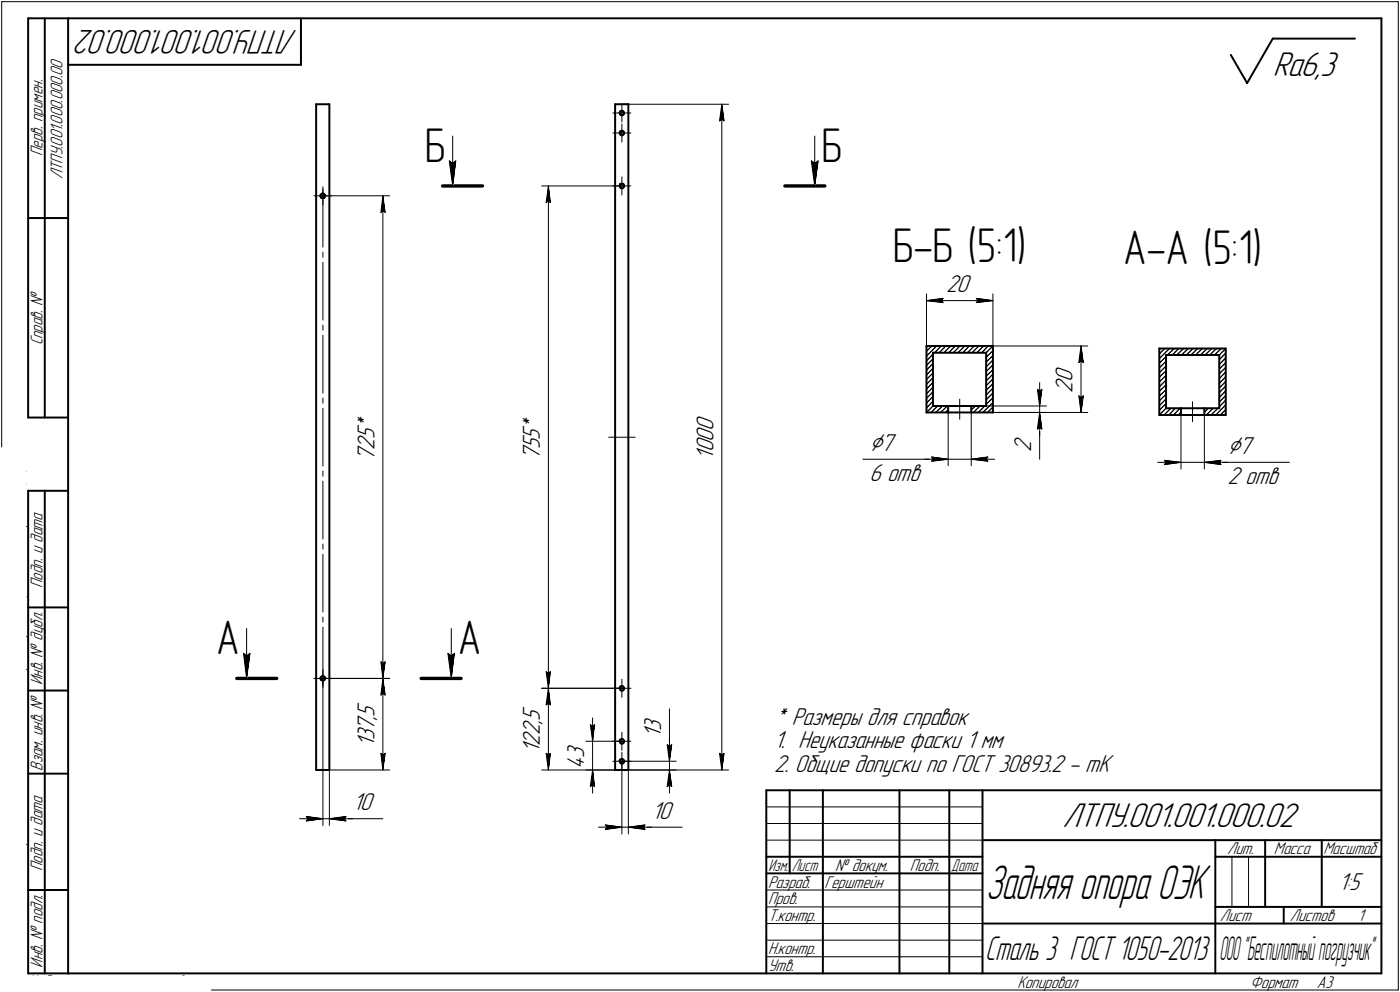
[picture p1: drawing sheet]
<svg xmlns="http://www.w3.org/2000/svg" width="421mm" height="298mm" viewBox="0 0 421 298" stroke-linecap="round" stroke-linejoin="round" font-family="sans-serif">
<defs><g id="words">
<text font-size="15.1" x="296.5" y="270.1">Задняя опора ОЭК</text>
<g font-size="14.6">
<text x="127.8" y="48.7">Б</text>
<text x="247" y="48.7">Б</text>
<text x="268.5" y="78.6">Б-Б (5:1)</text>
<text x="337.8" y="79.4">А-А (5:1)</text>
<text x="65.1" y="196.7">А</text>
<text x="137.7" y="196.7">А</text>
</g>
<g font-size="10.9">
<text x="89.4" y="9" transform="rotate(-180 89.4 9)">ЛТПУ.001.001.000.02</text>
<text x="382.8" y="22.8">Ra6,3</text>
<text x="319.5" y="248.5">ЛТПУ.001.001.000.02</text>
</g>
<text font-size="10.7" x="296.3" y="288.5">Сталь 3 ГОСТ 1050-2013</text>
<text font-size="10.4" x="366.7" y="288.5">ООО&quot;Беспилотныйпогрузчик&quot;</text>
<g font-size="8.5">
<text x="261.5" y="135.4">Ç7</text>
<text x="369.2" y="136.4">Ç7</text>
</g>
<g font-size="7.8">
<text x="284.5" y="87.8">20</text>
<text x="322.6" y="118.1" transform="rotate(-90 322.6 118.1)">2</text>
<text x="322.6" y="114.9" transform="rotate(-90 322.6 114.9)">0</text>
<text x="112.7" y="129.3" transform="rotate(-90 112.7 129.3)">*</text>
<text x="162.4" y="129.5" transform="rotate(-90 162.4 129.5)">*</text>
<text x="214.5" y="129.6" transform="rotate(-90 214.5 129.6)">0</text>
<text x="112.7" y="135.2" transform="rotate(-90 112.7 135.2)">2</text>
<text x="112.7" y="132.1" transform="rotate(-90 112.7 132.1)">5</text>
<text x="162.4" y="135" transform="rotate(-90 162.4 135)">5</text>
<text x="162.4" y="132.3" transform="rotate(-90 162.4 132.3)">5</text>
<text x="214.5" y="136" transform="rotate(-90 214.5 136)">0</text>
<text x="214.5" y="132.8" transform="rotate(-90 214.5 132.8)">0</text>
<text x="310.2" y="136" transform="rotate(-90 310.2 136)">2</text>
<text x="112.7" y="138.4" transform="rotate(-90 112.7 138.4)">7</text>
<text x="162.4" y="138.2" transform="rotate(-90 162.4 138.2)">7</text>
<text x="214.5" y="138.1" transform="rotate(-90 214.5 138.1)">1</text>
<text x="261.5" y="144.6">6 отв</text>
<text x="369.2" y="145.6">2 отв</text>
<text x="112.7" y="215.3" transform="rotate(-90 112.7 215.3)">5</text>
<text x="112.7" y="219.6" transform="rotate(-90 112.7 219.6)">7</text>
<text x="112.7" y="216.4" transform="rotate(-90 112.7 216.4)">,</text>
<text x="162.4" y="220.9" transform="rotate(-90 162.4 220.9)">2</text>
<text x="162.4" y="217.7" transform="rotate(-90 162.4 217.7)">,</text>
<text x="162.4" y="216.6" transform="rotate(-90 162.4 216.6)">5</text>
<text x="198.8" y="221.8" transform="rotate(-90 198.8 221.8)">1</text>
<text x="198.8" y="219.7" transform="rotate(-90 198.8 219.7)">3</text>
<text x="232.8" y="217.8">* Размеры для справок</text>
<text x="112.7" y="224.5" transform="rotate(-90 112.7 224.5)">1</text>
<text x="112.7" y="222.4" transform="rotate(-90 112.7 222.4)">3</text>
<text x="162.4" y="226.2" transform="rotate(-90 162.4 226.2)">1</text>
<text x="162.4" y="224.1" transform="rotate(-90 162.4 224.1)">2</text>
<text x="175.7" y="227.8" transform="rotate(-90 175.7 227.8)">3</text>
<text x="232.8" y="224.9">1. Неуказанные фаски 1 мм</text>
<text x="175.7" y="230.9" transform="rotate(-90 175.7 230.9)">4</text>
<text x="232.8" y="232.1">2. Общие допуски по ГОСТ 30893.2 - mK</text>
<text x="106.1" y="243.5">10</text>
<text x="196" y="246">10</text>
<text x="402.6" y="267.5">1:5</text>
</g>
<g font-size="5.4">
<text x="12.8" y="46.9" transform="rotate(-90 12.8 46.9)">Перв. примен.</text>
<text x="18.8" y="53.9" transform="rotate(-90 18.8 53.9)">ЛТПУ.001.000.000.00</text>
<text x="12.8" y="103.8" transform="rotate(-90 12.8 103.8)">Справ. №</text>
<text x="12.8" y="176.7" transform="rotate(-90 12.8 176.7)">Подп. и дата</text>
<text x="12.8" y="205.8" transform="rotate(-90 12.8 205.8)">Инв. № дубл.</text>
<text x="12.8" y="231.6" transform="rotate(-90 12.8 231.6)">Взам. инв. №</text>
<text x="369.1" y="256.8">Лит.</text>
<text x="383.1" y="256.8">Масса</text>
<text x="398" y="256.8">Масштаб</text>
<text x="12.8" y="261.7" transform="rotate(-90 12.8 261.7)">Подп. и дата</text>
<text x="251.2" y="261.8">№ докум.</text>
<text x="273.6" y="261.8">Подп.</text>
<text x="231" y="266.8">Разраб.</text>
<text x="248" y="266.8">Герштейн</text>
<text x="231" y="271.8">Пров.</text>
<text x="231" y="276.8">Т.контр.</text>
<text x="366.9" y="276.8">Лист</text>
<text x="387.9" y="276.8">Листов</text>
<text x="408.4" y="276.8">1</text>
<text x="231" y="286.8">Н.контр.</text>
<text x="7.5" y="288.9" transform="rotate(-90 7.5 288.9)">МПАС-3Dv21 Учебнаяверсия©2022ООО&quot;АСКОН-Системыпроектирования&quot;, Россия. Всеправазащищен</text>
<text x="12.8" y="290.8" transform="rotate(-90 12.8 290.8)">Инв. № подл.</text>
<text x="231" y="291.8">Утв.</text>
<text x="8.5" y="296.7">Недлякоммерческогоиспользования</text>
<text x="306" y="296.8">Копировал</text>
<text x="376" y="296.8">Формат</text>
<text x="396" y="296.8">A3</text>
</g>
<g font-size="5.3">
<text x="231.1" y="261.8">Изм.</text>
<text x="238.1" y="261.8">Лист</text>
<text x="286.1" y="261.8">Дата</text>
</g>
</g></defs>
<g fill="none" stroke="#000" stroke-width=".59">
<path d="M8.5 5.5v120zM8.5 5.5h12zM13.5 5.5v120zM20.5 5.5v287zM20.5 5.5h395zM20.5 19.5h70zM90.5 5.5v14zM370.2 16.5l4.9 8.5zM382.8 11.6l-7.7 13.4zM382.8 11.6h24.7zM415.5 5.5v287zM95.1 31.3v200.1z"/>
<path d="M95.1 31.3h4zM99.1 31.3v200.1zM185 31.3v200.1zM185 31.3h4zM186.4 33.9v.4zM186.4 39.9v.4zM186.4 34.3l.4 .3zM186.5 33.4l.5-.1zM186.5 33.4l-.1 .5zM186.5 39.5l.5-.2zM186.5 39.5l-.1 .4zM186.8 34.6h.5z"/>
<path d="M187 33.3l.5 .1zM187 39.3l.5 .2zM187.3 34.6l.3-.3zM187.5 33.4l.2 .5zM187.5 39.5l.2 .3zM187.7 33.9l-.1 .4zM187.7 39.8l-.1 .5zM189 31.3v200.1zM96.4 59l.2 .4zM96.4 58.5l.5-.3zM96.4 58.5v.5zM96.6 59.4l.5 .1z"/>
<path d="M96.9 58.2h.4zM97.1 59.5l.4-.1zM97.3 58.2l.4 .3zM97.7 58.5l.1 .5zM97.8 59l-.3 .4zM186.4 55.7v.5zM186.4 56.2l.4 .4zM186.4 40.3l.4 .3zM186.5 55.3l.5-.1zM186.5 55.3l-.1 .4zM186.8 56.6h.5zM186.8 40.6h.5z"/>
<path d="M187 55.2l.5 .1zM187.3 56.6l.3-.4zM187.3 40.6l.3-.3zM187.5 55.3l.2 .4zM187.7 55.7l-.1 .5zM8.5 65.5h12zM278.6 104h20zM278.6 104v20zM280.6 106h16zM280.6 106v16zM296.6 106v16zM298.6 104v20z"/>
<path d="M348.7 104.7h19.9zM348.7 104.7v20zM350.7 106.7v16zM350.7 106.7h16zM366.7 106.7v16zM368.6 104.7v20zM8.5 125.5h12zM278.6 124h6.6zM280.6 122h4.6zM285.2 122v2zM285.2 122h6.9zM285.2 124h6.9z"/>
<path d="M292.1 122h4.5zM292.1 122v2zM292.1 124h6.5zM348.7 124.7h6.5zM350.7 122.7h4.5zM355.2 122.7v2zM355.2 122.7h7zM355.2 124.7h7zM362.2 124.7h6.4zM362.2 122.7v2zM362.2 122.7h4.5zM8.5 147.5v145z"/>
<path d="M8.5 147.5h12zM13.5 147.5v145zM8.5 182.5h12zM8.5 207.5h12zM96.4 204l.2 .4zM96.4 203.5l.5-.3zM96.4 203.5v.5zM96.6 204.4l.5 .2zM96.9 203.2h.4zM97.1 204.6l.4-.2zM97.3 203.2l.4 .3zM97.7 203.5l.1 .5z"/>
<path d="M97.8 204l-.3 .4zM186.4 206.8v.4zM186.4 207.2l.4 .3zM186.5 206.3l.5-.1zM186.5 206.3l-.1 .5zM186.8 207.5h.5zM187 206.2l.5 .1zM187.3 207.5l.3-.3zM187.5 206.3l.2 .5zM187.7 206.8l-.1 .4zM8.5 232.5h12zM95.1 231.4h4z"/>
<path d="M185 231.4h4zM186.4 228.6v.5zM186.4 222.7v.4zM186.4 229.1l.4 .3zM186.4 223.1l.4 .3zM186.5 228.3l.5-.2zM186.5 228.3l-.1 .3zM186.5 222.2l.5-.1zM186.5 222.2l-.1 .5zM186.8 229.4h.5zM186.8 223.4h.5zM187 228.1l.5 .2z"/>
<path d="M187 222.1l.5 .1zM187.3 229.4l.3-.3zM187.3 223.4l.3-.3zM187.5 228.3l.2 .3zM187.5 222.2l.2 .5zM187.7 228.6l-.1 .5zM187.7 222.7l-.1 .4zM230.5 237.5h185zM230.5 237.5v55zM237.5 237.5v25zM247.5 237.5v55zM270.5 237.5v55z"/>
<path d="M285.5 237.5v55zM295.5 237.5v55zM230.5 257.5h65zM295.5 252.5h120zM365.5 252.5v40zM365.5 257.5h15zM380.5 252.5v20zM380.5 257.5h35zM397.5 252.5v20zM8.5 267.5h12zM230.5 262.5h65zM295.5 277.5h70z"/>
<path d="M365.5 277.5h50zM365.5 272.5h50zM386.1 272.5v5zM8.5 292.5h12zM20.5 292.5h395z"/>
</g>
<g fill="none" stroke="#000" stroke-width=".3">
<path d="M.5 .5v297zM.5 .5h420zM420.5 .5v297zM184.3 40h2.7zM184.3 34h2.7zM187 40h2.7zM187 40v2.7zM187 37.3v2.7zM187 34h2.7zM187 34v2.7zM187 31.2v2.8zM187 31.3h32.1z"/>
<path d="M216.4 36.3l.7-.4zM217.1 31.3l.7 5zM217.1 35.9l.7 .4zM217.1 31.3l-.7 5zM217.1 31.3v200.1zM94.4 58.8h2.7zM97.1 58.8h2.6zM97.1 58.8v2.8zM97.1 56.1v2.7zM97.1 56.9v17.4zM97.1 58.8h20.1zM115.1 58.8l.7 5z"/>
<path d="M115.1 58.8l-.5 5zM115.1 58.8v145.1zM135.1 48.3l1 7.6zM135.1 48.3l1 .8zM136.1 49.1l1-.8zM136.1 40.9v15zM137.1 48.3l-1 7.6zM162.9 55.9h24.1zM164.9 55.9l.6 5zM164.9 55.9l-.6 5zM164.9 55.9v150.9zM184.3 55.9h2.7z"/>
<path d="M187 55.9h2.7zM187 55.9v2.7zM187 53.2v2.7zM244 48.3l1 7.6zM244 48.3l1 .8zM245 49.1l1-.8zM245 40.9v15zM246 48.3l-1 7.6zM97.1 75.8v1.5zM97.1 78.8v17.4zM114.6 63.8l.5-.5zM115.1 63.3l.7 .5z"/>
<path d="M164.3 60.9l.6-.5zM164.9 60.4l.6 .5zM97.1 97.7v1.5zM278.6 88.3v15.7zM278.6 90.3l5-.6zM278.6 90.3l5 .6zM278.6 90.3h20zM283.1 90.3l.5 .6zM283.6 89.7l-.5 .6zM293.6 90.9l5-.6zM293.6 89.7l.5 .6zM293.6 89.7l5 .6z"/>
<path d="M294.1 90.3l-.5 .6zM298.6 88.3v15.7zM97.1 100.8v17.3zM97.1 119.6v1.6zM278.6 119.7l2-1.9zM278.6 115.5l2-2zM278.6 114l2-1.9zM278.6 109.8l2-1.9zM278.6 107l3.1-3zM278.6 105.6l1.6-1.6zM278.8 104l-.2 .2zM280.6 119.1l-2 2.1z"/>
<path d="M280.6 116.3l-2 2.1zM280.6 114.9l-2 2zM280.6 110.7l-2 2zM280.6 109.2l-2 2.1zM280.6 106.4l-2 2.1zM282.4 106l2.1-2zM283 104l-1.9 2zM283.9 106l2-2zM287.3 104l-2 2zM288.1 106l2.1-2zM288.6 120v6zM288.7 104l-2 2z"/>
<path d="M291.5 104l-1.9 2zM292.9 104l-1.9 2zM293.8 106l2-2zM294.4 104l-2 2zM296.6 118.7l2-2zM296.6 117.3l2-2zM296.6 114.5l2-2.1zM296.6 113l2-1.9zM296.6 110.2l2-2zM296.6 108.8l2-2zM296.6 107.4l2-2zM296.6 106l2-2z"/>
<path d="M297.2 104l-2 2zM298.6 113.9l-2 2zM298.6 109.6l-2 2.1zM298.6 104h28.6zM312 117l.7 .5zM312 117l.7 5zM312.7 117.5l.7-.5zM312.7 115v7zM313.4 117l-.7 5zM324.4 109l.7-.5zM324.4 119l.7 5zM324.4 119l.7 .5z"/>
<path d="M325.1 104l.7 5zM325.1 108.5l.7 .5zM325.1 104l-.7 5zM325.1 119.5l.7-.5zM325.1 104v20zM325.8 119l-.7 5zM348.7 119l2-1.9zM348.7 117.6l2-1.9zM348.7 116.2l2-2zM348.7 113.4l2-2zM348.7 110.6l2-2.1zM348.7 109.1l2-1.9z"/>
<path d="M348.7 106.3l1.6-1.6zM348.7 104.9l.2-.2zM350.7 112.8l-2 2zM350.7 110l-2 2zM351.1 106.7l2-2zM351.7 104.7l-3 3.1zM352.6 106.7l1.9-2zM353.9 106.7l2-2zM355.3 106.7l2.1-2zM356.8 106.7l2-2zM358.2 106.7l2-2zM359.6 106.7l2-2z"/>
<path d="M361 106.7l2.1-2zM362.5 106.7l1.9-2zM363.8 106.7l2-2zM365.3 106.7l2-2zM366.7 116.6l1.9-2zM366.7 112.4l1.9-2zM366.7 110.9l1.9-1.9zM366.7 106.7l1.9-2zM368.6 118.9l-1.9 1.9zM368.6 117.4l-1.9 2.1zM368.6 116l-1.9 2zM368.6 113.2l-1.9 2z"/>
<path d="M368.6 111.8l-1.9 2zM368.6 107.5l-1.9 2.1zM368.6 106.1l-1.9 2zM97.1 122.7v17.3zM183 131.4h8zM259.5 138h20.7zM278.1 138h7.1zM278.6 124l2-2zM280 124l2-2zM280.2 138h5zM280.2 137.3l5 .7zM280.2 137.3l.4 .7z"/>
<path d="M280.2 138.6l5-.6zM280.6 120.6l-2 2zM280.6 138l-.4 .6zM281.4 124l2.1-2zM282.9 124l2-2zM284.3 124l.9-.9zM285.2 124v16zM285.2 138h6.9zM292.1 123.2l1.3-1.2zM292.1 124v16zM292.1 138l5 .6zM292.1 138l5-.7z"/>
<path d="M292.1 138h7zM292.8 124l1.9-2zM294.2 124l2-2zM295.4 124h19.3zM295.4 124h31.8zM295.6 124l3-3zM296.6 121.5l2-2zM296.6 120.1l2-2zM296.6 122h18.1zM296.6 138l.5 .6zM297 124l1.6-1.7zM297.1 137.3l-.5 .7z"/>
<path d="M298.4 124l.2-.2zM312 128.9l.7-.4zM312.7 124v4.9zM312.7 128.9v9.1zM312.7 124l-.7 4.9zM312.7 128.5l.7 .4zM312.7 124l.7 4.9zM312.7 124v7zM312.7 122v2zM348.1 138.9h7.1zM348.7 123.3l2-2zM348.7 121.9l2-2z"/>
<path d="M348.7 120.5l2-2.1zM350.1 124.7l2-2zM350.2 138.3l5 .6zM350.2 138.3l.5 .6zM350.2 139.6l5-.7zM350.7 122.7l-2 2zM350.7 138.9l-.5 .7zM352.9 124.7l2-2zM353.5 122.7l-2 2zM355.2 123.9l-.9 .8zM355.2 124.7v16.3zM355.2 138.9h7z"/>
<path d="M358.6 120.7v6zM362.2 138.9h5zM362.2 124.7v16.3zM362.2 138.9l5 .7zM362.2 138.9l5-.6zM362.2 138.9h6.9zM362.8 124.7l2-2zM363.4 122.7l-1.2 1.3zM366.3 122.7l-2.1 2zM366.7 138.9l.5 .7zM367 124.7l1.6-1.6zM367.2 138.9h20.6z"/>
<path d="M367.2 138.3l-.5 .6zM368.5 124.7l.1-.2zM368.6 121.7l-2.9 3zM368.6 120.2l-1.9 2.1zM97.1 141.6v1.5zM97.1 144.6v17.4zM97.1 163.5v1.5zM97.1 166.5v17.4zM73.2 196.3l1 7.6zM73.2 196.3l1 .8zM74.2 197.1l1-.8zM74.2 188.9v15z"/>
<path d="M75.2 196.3l-1 7.6zM97.1 185.4v1.5zM97.1 188.5v17.3zM114.6 198.9l.5 5zM114.6 198.9l.5 .5zM115.1 199.4l.7-.5zM115.8 198.9l-.7 5zM134.7 196.3l1 7.6zM134.7 196.3l1 .8zM135.7 197.1l1-.8zM135.7 188.9v15zM136.7 196.3l-1 7.6z"/>
<path d="M94.4 203.9h2.7zM97.1 203.9h2.6zM97.1 203.9v2.7zM97.1 201.2v2.7zM97.1 203.9v44.2zM97.1 203.9h20.1zM114.6 208.9l.5-.5zM115.1 203.9l.7 5zM115.1 208.4l.7 .5zM115.1 203.9l-.5 5zM115.1 203.9v27.5zM162.9 206.8h24.1z"/>
<path d="M164.3 211.8l.6-.5zM164.3 201.8l.6 5zM164.3 201.8l.6 .6zM164.9 206.8l.6 5zM164.9 211.3l.6 .5zM164.9 206.8l-.6 5zM164.9 206.8v24.6zM164.9 202.4l.6-.6zM165.5 201.8l-.6 5zM177.5 217.8l.7 .5zM177.5 217.8l.7 5zM178.2 218.3l.6-.5z"/>
<path d="M178.2 215.7v7.1zM178.8 217.8l-.6 5zM184.3 206.8h2.7zM187 206.8h2.7zM187 206.8v2.7zM187 204.1v2.7zM201.3 213v10.8zM99.1 231.4v16.7zM99.1 231.4h18.1zM114.6 226.4l.5 5zM114.6 226.4l.5 .4zM115.1 226.8l.7-.4z"/>
<path d="M115.8 226.4l-.7 5zM162.9 231.4h22.1zM164.3 226.4l.6 5zM164.3 226.4l.6 .4zM164.9 226.8l.6-.4zM165.5 226.4l-.6 5zM176.2 231.4h8.8zM176.2 222.8h10.8zM177.5 236.4l.7-.5zM178.2 231.4l-.7 5zM178.2 235.9l.6 .5zM178.2 231.4l.6 5z"/>
<path d="M178.2 231.4v6.9zM178.2 222.8v8.6zM184.3 228.8h2.7zM184.3 222.8h2.7zM187 228.8h2.7zM187 228.8v2.7zM187 226.1v2.7zM187 222.8h2.7zM187 222.8v2.7zM187 220v2.8zM187 228.8h16.4zM187 228.8v21.8z"/>
<path d="M189 231.4h14.4zM189 231.4h30.1zM189 231.4v19.2zM200.7 236.4l.6-.5zM200.7 223.8l.6 .5zM200.7 223.8l.6 5zM201.3 223.8v5zM201.3 231.4l-.6 5zM201.3 235.9l.7 .5zM201.3 231.4l.7 5zM201.3 231.4v6.9zM201.3 224.3l.7-.5z"/>
<path d="M201.3 221.7v7.1zM201.3 228.8v2.6zM202 223.8l-.7 5zM216.4 226.4l.7 5zM216.4 226.4l.7 .4zM217.1 226.8l.7-.4zM217.8 226.4l-.7 5zM90.1 246h7zM92.1 245.4l5 .6zM92.1 245.4l.4 .6zM92.1 246.7l5-.7zM92.5 246l-.4 .7z"/>
<path d="M97.1 246h2zM99.1 246h5zM99.1 246l5 .7zM99.1 246l5-.6zM99.1 246h7zM103.5 246l.6 .7zM104.1 246h11zM104.1 245.4l-.6 .6zM180 248.6h7zM182 247.9l5 .7zM182 247.9l.5 .7zM182 249.3l5-.7z"/>
<path d="M182.5 248.6l-.5 .7zM187 248.6h2zM189 248.6h5zM189 248.6l5 .7zM189 248.6l5-.7zM189 248.6h7zM193.5 248.6l.5 .7zM194 248.6h11.1zM194 247.9l-.5 .7zM230.5 247.5h65zM230.5 252.5h65zM230.5 242.5h65z"/>
<path d="M370.5 257.5v15zM375.5 257.5v15zM230.5 267.5h65zM230.5 272.5h65zM230.5 277.5h65zM.5 297.5h420zM230.5 282.5h65zM230.5 287.5h65z"/>
</g>
<path d="M133.1 55.9h12zM236.1 55.9h12zM71.2 203.9h12zM126.7 203.9h12z" fill="none" stroke="#000" stroke-width="1"/>
<g fill="#fff" stroke="#fff" stroke-width=".3">
<path d="M193.2 215.1h7.1zM193.2 215.1h7.1zM193.2 215.2h7.1zM193.2 215.3h7.1zM193.2 215.4h7.1zM193.2 215.5h7.1zM193.2 215.6h7.1zM193.2 215.6h7.1zM193.2 215.7h7.1zM193.2 215.8h7.1zM193.2 215.9h7.1zM193.2 216h7.1zM193.2 216.1h7.1zM193.2 216.2h7.1zM193.2 216.2h7.1zM193.2 216.3h7.1zM193.2 216.4h7.1zM193.2 216.5h7.1zM193.2 216.6h7.1zM193.2 216.7h7.1zM193.2 216.7h7.1zM193.2 216.8h7.1zM193.2 216.9h7.1zM193.2 217h7.1zM193.2 217.1h7.1zM193.2 217.2h7.1zM193.2 217.3h7.1zM193.2 217.3h7.1zM193.2 217.4h7.1zM193.2 217.5h7.1zM193.2 217.6h7.1zM193.2 217.7h7.1zM193.2 217.8h7.1zM193.2 217.8h7.1zM193.2 217.9h7.1zM193.2 218h7.1zM193.2 218.1h7.1zM193.2 218.2h7.1zM193.2 218.3h7.1zM193.2 218.4h7.1zM193.2 218.4h7.1zM193.2 218.5h7.1zM193.2 218.6h7.1zM193.2 218.7h7.1zM193.2 218.8h7.1zM193.2 218.9h7.1zM193.2 218.9h7.1zM193.2 219h7.1zM193.2 219.1h7.1zM193.2 219.2h7.1zM193.2 219.3h7.1zM193.2 219.4h7.1zM193.2 219.5h7.1zM193.2 219.5h7.1zM193.2 219.6h7.1zM193.2 219.7h7.1zM193.2 219.8h7.1zM193.2 219.9h7.1zM193.2 220h7.1zM193.2 220h7.1zM193.2 220.1h7.1zM193.2 220.2h7.1zM193.2 220.3h7.1zM193.2 220.4h7.1zM193.2 220.5h7.1zM193.2 220.6h7.1zM193.2 220.6h7.1zM193.2 220.7h7.1zM193.2 220.8h7.1zM193.2 220.9h7.1zM193.2 221h7.1zM193.2 221.1h7.1zM193.2 221.1h7.1zM193.2 221.2h7.1zM193.2 221.3h7.1zM193.2 221.4h7.1zM193.2 221.5h7.1zM193.2 221.6h7.1zM193.2 221.7h7.1z"/>
<path d="M201.3 231.6h.2zM201.3 231.7h.2zM201.3 231.8h.3zM201.2 231.9h.4zM201.2 232h.4zM201.1 232.1h.6zM201.1 232.2h.6zM201.1 232.2h.7zM201 232.3h.8zM201 232.4h.8zM201 232.5h.8zM200.9 232.6h.9zM200.9 232.7h1zM200.8 232.7h1.1zM200.8 232.8h1.2zM200.8 232.9h1.2zM200.7 233h1.4zM200.7 233.1h1.4zM200.7 233.2h1.4zM200.7 233.3h1.5zM200.7 233.3h1.5zM200.7 233.4h1.5zM200.7 233.5h1.5zM200.7 233.6h1.5zM200.7 233.7h1.5zM200.7 233.8h1.5zM200.6 233.8h1.7zM200.6 233.9h1.7zM200.6 234h1.7zM200.6 234.1h1.7zM200.6 234.2h1.7zM200.6 234.3h1.7zM200.6 234.4h1.7zM200.5 234.4h1.9zM200.5 234.5h1.9zM200.5 234.6h1.9zM200.5 234.7h1.9zM200.5 234.8h1.9zM200.5 234.9h1.9zM200.5 234.9h1.9zM200.4 235h2zM200.4 235.1h2zM200.4 235.2h2zM200.4 235.3h2zM200.4 235.4h2zM200.4 235.5h2zM200.4 235.5h2zM200.4 235.6h2zM200.3 235.7h2.2zM200.3 235.8h2.2zM200.3 235.9h2.2zM200.3 236h2.2zM200.3 236.1h2.2zM200.3 236.1h2.2zM200.3 236.2h2.2zM200.2 236.3h2.4zM200.2 236.4h2.4zM200.2 236.5h2.4zM200.2 236.6h2.4zM200.2 236.6h2.4zM200.2 236.7h2.4zM200.2 236.8h2.4z"/>
<path d="M200.2 223.3h2.4zM200.2 223.4h2.4zM200.2 223.4h2.4zM200.2 223.5h2.4zM200.2 223.6h2.4zM200.2 223.7h2.4zM200.2 223.8h2.4zM200.2 223.9h2.4zM200.3 223.9h2.2zM200.3 224h2.2zM200.3 224.1h2.2zM200.3 224.2h2.2zM200.3 224.3h2.2zM200.3 224.4h2.2zM200.3 224.5h2.2zM200.4 224.5h2zM200.4 224.6h2zM200.4 224.7h2zM200.4 224.8h2zM200.4 224.9h2zM200.4 225h2zM200.4 225h2zM200.4 225.1h2zM200.5 225.2h1.9zM200.5 225.3h1.9zM200.5 225.4h1.9zM200.5 225.5h1.9zM200.5 225.6h1.9zM200.5 225.6h1.9zM200.5 225.7h1.9zM200.6 225.8h1.7zM200.6 225.9h1.7zM200.6 226h1.7zM200.6 226.1h1.7zM200.6 226.1h1.7zM200.6 226.2h1.7zM200.6 226.3h1.7zM200.7 226.4h1.5zM200.7 226.5h1.5zM200.7 226.6h1.5zM200.7 226.7h1.5zM200.7 226.7h1.5zM200.7 226.8h1.5zM200.7 226.9h1.5zM200.7 227h1.4zM200.7 227.1h1.4zM200.7 227.2h1.4zM200.8 227.2h1.2zM200.8 227.3h1.2zM200.8 227.4h1.1zM200.9 227.5h1zM200.9 227.6h.9zM201 227.7h.8zM201 227.8h.8zM201 227.8h.8zM201.1 227.9h.7zM201.1 228h.6zM201.1 228.1h.6zM201.2 228.2h.4zM201.2 228.3h.4zM201.3 228.3h.3zM201.3 228.4h.2zM201.3 228.5h.2z"/>
<path d="M170 223.2h7.2zM170 223.3h7.2zM170 223.4h7.2zM170 223.4h7.2zM170 223.5h7.2zM170 223.6h7.2zM170 223.7h7.2zM170 223.8h7.2zM170 223.9h7.2zM170 223.9h7.2zM170 224h7.2zM170 224.1h7.2zM170 224.2h7.2zM170 224.3h7.2zM170 224.4h7.2zM170 224.5h7.2zM170 224.5h7.2zM170 224.6h7.2zM170 224.7h7.2zM170 224.8h7.2zM170 224.9h7.2zM170 225h7.2zM170 225h7.2zM170 225.1h7.2zM170 225.2h7.2zM170 225.3h7.2zM170 225.4h7.2zM170 225.5h7.2zM170 225.6h7.2zM170 225.6h7.2zM170 225.7h7.2zM170 225.8h7.2zM170 225.9h7.2zM170 226h7.2zM170 226.1h7.2zM170 226.1h7.2zM170 226.2h7.2zM170 226.3h7.2zM170 226.4h7.2zM170 226.5h7.2zM170 226.6h7.2zM170 226.7h7.2zM170 226.7h7.2zM170 226.8h7.2zM170 226.9h7.2zM170 227h7.2zM170 227.1h7.2zM170 227.2h7.2zM170 227.2h7.2zM170 227.3h7.2zM170 227.4h7.2zM170 227.5h7.2zM170 227.6h7.2zM170 227.7h7.2zM170 227.8h7.2zM170 227.8h7.2zM170 227.9h7.2zM170 228h7.2zM170 228.1h7.2zM170 228.2h7.2zM170 228.3h7.2zM170 228.3h7.2zM170 228.4h7.2zM170 228.5h7.2zM170 228.6h7.2zM170 228.7h7.2zM170 228.8h7.2zM170 228.9h7.2zM170 228.9h7.2zM170 229h7.2zM170 229.1h7.2zM170 229.2h7.2zM170 229.3h7.2zM170 229.4h7.2zM170 229.4h7.2zM170 229.5h7.2zM170 229.6h7.2zM170 229.7h7.2zM170 229.8h7.2zM170 229.9h7.2zM170 230h7.2zM170 230h7.2zM170 230.1h7.2zM170 230.2h7.2zM170 230.3h7.2zM170 230.4h7.2zM170 230.5h7.2zM170 230.5h7.2zM170 230.6h7.2zM170 230.7h7.2zM170 230.8h7.2zM170 230.9h7.2z"/>
<path d="M178.1 231.6h.3zM178.1 231.7h.3zM178.1 231.8h.3zM178.1 231.9h.4zM178 232h.5zM178 232.1h.6zM178 232.2h.6zM177.9 232.2h.7zM177.9 232.3h.7zM177.8 232.4h.8zM177.8 232.5h.8zM177.7 232.6h1zM177.7 232.7h1zM177.7 232.7h1.1zM177.6 232.8h1.2zM177.6 232.9h1.2zM177.5 233h1.4zM177.5 233.1h1.4zM177.5 233.2h1.4zM177.5 233.3h1.5zM177.5 233.3h1.5zM177.5 233.4h1.5zM177.5 233.5h1.5zM177.5 233.6h1.5zM177.5 233.7h1.5zM177.5 233.8h1.5zM177.4 233.8h1.7zM177.4 233.9h1.7zM177.4 234h1.7zM177.4 234.1h1.7zM177.4 234.2h1.7zM177.4 234.3h1.7zM177.4 234.4h1.7zM177.3 234.4h1.9zM177.3 234.5h1.9zM177.3 234.6h1.9zM177.3 234.7h1.9zM177.3 234.8h1.9zM177.3 234.9h1.9zM177.3 234.9h1.9zM177.2 235h2zM177.2 235.1h2zM177.2 235.2h2zM177.2 235.3h2zM177.2 235.4h2zM177.2 235.5h2zM177.2 235.5h2zM177.2 235.6h2zM177.1 235.7h2.2zM177.1 235.8h2.2zM177.1 235.9h2.2zM177.1 236h2.2zM177.1 236.1h2.2zM177.1 236.1h2.2zM177.1 236.2h2.2zM177 236.3h2.4zM177 236.4h2.4zM177 236.5h2.4zM177 236.6h2.4zM177 236.6h2.4zM177 236.7h2.4zM177 236.8h2.4z"/>
<path d="M177 217.3h2.4zM177 217.3h2.4zM177 217.4h2.4zM177 217.5h2.4zM177 217.6h2.4zM177 217.7h2.4zM177 217.8h2.4zM177 217.8h2.4zM177.1 217.9h2.2zM177.1 218h2.2zM177.1 218.1h2.2zM177.1 218.2h2.2zM177.1 218.3h2.2zM177.1 218.4h2.2zM177.1 218.4h2.2zM177.2 218.5h2zM177.2 218.6h2zM177.2 218.7h2zM177.2 218.8h2zM177.2 218.9h2zM177.2 218.9h2zM177.2 219h2zM177.2 219.1h2zM177.3 219.2h1.9zM177.3 219.3h1.9zM177.3 219.4h1.9zM177.3 219.5h1.9zM177.3 219.5h1.9zM177.3 219.6h1.9zM177.3 219.7h1.9zM177.4 219.8h1.7zM177.4 219.9h1.7zM177.4 220h1.7zM177.4 220h1.7zM177.4 220.1h1.7zM177.4 220.2h1.7zM177.4 220.3h1.7zM177.5 220.4h1.5zM177.5 220.5h1.5zM177.5 220.6h1.5zM177.5 220.6h1.5zM177.5 220.7h1.5zM177.5 220.8h1.5zM177.5 220.9h1.5zM177.5 221h1.4zM177.5 221.1h1.4zM177.5 221.1h1.4zM177.6 221.2h1.2zM177.6 221.3h1.2zM177.7 221.4h1.1zM177.7 221.5h1zM177.7 221.6h1zM177.8 221.7h.8zM177.8 221.7h.8zM177.9 221.8h.7zM177.9 221.9h.7zM178 222h.6zM178 222.1h.6zM178 222.2h.5zM178.1 222.2h.4zM178.1 222.3h.3zM178.1 222.4h.3zM178.1 222.5h.3z"/>
<path d="M156.8 212.1h7.1zM156.8 212.2h7.1zM156.8 212.3h7.1zM156.8 212.3h7.1zM156.8 212.4h7.1zM156.8 212.5h7.1zM156.8 212.6h7.1zM156.8 212.7h7.1zM156.8 212.8h7.1zM156.8 212.9h7.1zM156.8 212.9h7.1zM156.8 213h7.1zM156.8 213.1h7.1zM156.8 213.2h7.1zM156.8 213.3h7.1zM156.8 213.4h7.1zM156.8 213.4h7.1zM156.8 213.5h7.1zM156.8 213.6h7.1zM156.8 213.7h7.1zM156.8 213.8h7.1zM156.8 213.9h7.1zM156.8 214h7.1zM156.8 214h7.1zM156.8 214.1h7.1zM156.8 214.2h7.1zM156.8 214.3h7.1zM156.8 214.4h7.1zM156.8 214.5h7.1zM156.8 214.5h7.1zM156.8 214.6h7.1zM156.8 214.7h7.1zM156.8 214.8h7.1zM156.8 214.9h7.1zM156.8 215h7.1zM156.8 215.1h7.1zM156.8 215.1h7.1zM156.8 215.2h7.1zM156.8 215.3h7.1zM156.8 215.4h7.1zM156.8 215.5h7.1zM156.8 215.6h7.1zM156.8 215.6h7.1zM156.8 215.7h7.1zM156.8 215.8h7.1zM156.8 215.9h7.1zM156.8 216h7.1zM156.8 216.1h7.1zM156.8 216.2h7.1zM156.8 216.2h7.1zM156.8 216.3h7.1zM156.8 216.4h7.1zM156.8 216.5h7.1zM156.8 216.6h7.1zM156.8 216.7h7.1zM156.8 216.7h7.1zM156.8 216.8h7.1zM156.8 216.9h7.1zM156.8 217h7.1zM156.8 217.1h7.1zM156.8 217.2h7.1zM156.8 217.3h7.1zM156.8 217.3h7.1zM156.8 217.4h7.1zM156.8 217.5h7.1zM156.8 217.6h7.1zM156.8 217.7h7.1zM156.8 217.8h7.1zM156.8 217.8h7.1zM156.8 217.9h7.1zM156.8 218h7.1zM156.8 218.1h7.1zM156.8 218.2h7.1zM156.8 218.3h7.1zM156.8 218.4h7.1zM156.8 218.4h7.1zM156.8 218.5h7.1zM156.8 218.6h7.1zM156.8 218.7h7.1zM156.8 218.8h7.1zM156.8 218.9h7.1zM156.8 218.9h7.1zM156.8 219h7.1zM156.8 219.1h7.1zM156.8 219.2h7.1zM156.8 219.3h7.1zM156.8 219.4h7.1zM156.8 219.5h7.1zM156.8 219.5h7.1zM156.8 219.6h7.1zM156.8 219.7h7.1zM156.8 219.8h7.1zM156.8 219.9h7.1zM156.8 220h7.1zM156.8 220h7.1zM156.8 220.1h7.1zM156.8 220.2h7.1zM156.8 220.3h7.1zM156.8 220.4h7.1zM156.8 220.5h7.1zM156.8 220.6h7.1zM156.8 220.6h7.1zM156.8 220.7h7.1zM156.8 220.8h7.1zM156.8 220.9h7.1zM156.8 221h7.1zM156.8 221.1h7.1zM156.8 221.1h7.1zM156.8 221.2h7.1zM156.8 221.3h7.1zM156.8 221.4h7.1zM156.8 221.5h7.1zM156.8 221.6h7.1zM156.8 221.7h7.1zM156.8 221.7h7.1zM156.8 221.8h7.1zM156.8 221.9h7.1zM156.8 222h7.1zM156.8 222.1h7.1zM156.8 222.2h7.1zM156.8 222.2h7.1zM156.8 222.3h7.1zM156.8 222.4h7.1zM156.8 222.5h7.1zM156.8 222.6h7.1zM156.8 222.7h7.1zM156.8 222.8h7.1zM156.8 222.8h7.1zM156.8 222.9h7.1zM156.8 223h7.1zM156.8 223.1h7.1zM156.8 223.2h7.1zM156.8 223.3h7.1zM156.8 223.4h7.1zM156.8 223.4h7.1zM156.8 223.5h7.1zM156.8 223.6h7.1zM156.8 223.7h7.1zM156.8 223.8h7.1zM156.8 223.9h7.1zM156.8 223.9h7.1zM156.8 224h7.1zM156.8 224.1h7.1zM156.8 224.2h7.1zM156.8 224.3h7.1zM156.8 224.4h7.1zM156.8 224.5h7.1zM156.8 224.5h7.1zM156.8 224.6h7.1zM156.8 224.7h7.1zM156.8 224.8h7.1zM156.8 224.9h7.1zM156.8 225h7.1zM156.8 225h7.1zM156.8 225.1h7.1zM156.8 225.2h7.1zM156.8 225.3h7.1zM156.8 225.4h7.1zM156.8 225.5h7.1zM156.8 225.6h7.1zM156.8 225.6h7.1zM156.8 225.7h7.1zM156.8 225.8h7.1zM156.8 225.9h7.1zM156.8 226h7.1zM156.8 226.1h7.1z"/>
<path d="M163.7 225.9h2.4zM163.7 226h2.4zM163.7 226.1h2.4zM163.7 226.1h2.4zM163.7 226.2h2.4zM163.7 226.3h2.4zM163.7 226.4h2.4zM163.7 226.5h2.4zM163.8 226.6h2.2zM163.8 226.7h2.2zM163.8 226.7h2.2zM163.8 226.8h2.2zM163.8 226.9h2.2zM163.8 227h2.2zM163.8 227.1h2.2zM163.9 227.2h2zM163.9 227.2h2zM163.9 227.3h2zM163.9 227.4h2zM163.9 227.5h2zM163.9 227.6h2zM163.9 227.7h2zM163.9 227.8h2zM164 227.8h1.9zM164 227.9h1.9zM164 228h1.9zM164 228.1h1.9zM164 228.2h1.9zM164 228.3h1.9zM164 228.3h1.9zM164.1 228.4h1.7zM164.1 228.5h1.7zM164.1 228.6h1.7zM164.1 228.7h1.7zM164.1 228.8h1.7zM164.1 228.9h1.7zM164.1 228.9h1.7zM164.2 229h1.5zM164.2 229.1h1.5zM164.2 229.2h1.5zM164.2 229.3h1.5zM164.2 229.4h1.5zM164.2 229.4h1.5zM164.2 229.5h1.5zM164.2 229.6h1.4zM164.3 229.7h1.3zM164.3 229.8h1.3zM164.3 229.9h1.2zM164.3 230h1.2zM164.4 230h1.1zM164.4 230.1h1zM164.4 230.2h1zM164.5 230.3h.9zM164.5 230.4h.9zM164.6 230.5h.8zM164.6 230.5h.7zM164.7 230.6h.6zM164.7 230.7h.6zM164.7 230.8h.5zM164.8 230.9h.4zM164.8 231h.3zM164.8 231.1h.3zM164.8 231.1h.3z"/>
<path d="M164.8 207.1h.3zM164.8 207.2h.3zM164.8 207.3h.3zM164.8 207.3h.4zM164.7 207.4h.5zM164.7 207.5h.6zM164.7 207.6h.6zM164.6 207.7h.7zM164.6 207.8h.8zM164.5 207.9h.9zM164.5 207.9h.9zM164.4 208h1zM164.4 208.1h1zM164.4 208.2h1.1zM164.3 208.3h1.2zM164.3 208.4h1.2zM164.3 208.4h1.3zM164.3 208.5h1.3zM164.2 208.6h1.4zM164.2 208.7h1.5zM164.2 208.8h1.5zM164.2 208.9h1.5zM164.2 209h1.5zM164.2 209h1.5zM164.2 209.1h1.5zM164.2 209.2h1.5zM164.1 209.3h1.7zM164.1 209.4h1.7zM164.1 209.5h1.7zM164.1 209.5h1.7zM164.1 209.6h1.7zM164.1 209.7h1.7zM164.1 209.8h1.7zM164 209.9h1.9zM164 210h1.9zM164 210.1h1.9zM164 210.1h1.9zM164 210.2h1.9zM164 210.3h1.9zM164 210.4h1.9zM163.9 210.5h2zM163.9 210.6h2zM163.9 210.7h2zM163.9 210.7h2zM163.9 210.8h2zM163.9 210.9h2zM163.9 211h2zM163.9 211.1h2zM163.8 211.2h2.2zM163.8 211.2h2.2zM163.8 211.3h2.2zM163.8 211.4h2.2zM163.8 211.5h2.2zM163.8 211.6h2.2zM163.8 211.7h2.2zM163.7 211.8h2.4zM163.7 211.8h2.4zM163.7 211.9h2.4zM163.7 212h2.4zM163.7 212.1h2.4zM163.7 212.2h2.4zM163.7 212.3h2.4z"/>
<path d="M156.8 124.5h7.1zM156.8 124.5h7.1zM156.8 124.6h7.1zM156.8 124.7h7.1zM156.8 124.8h7.1zM156.8 124.9h7.1zM156.8 125h7.1zM156.8 125.1h7.1zM156.8 125.1h7.1zM156.8 125.2h7.1zM156.8 125.3h7.1zM156.8 125.4h7.1zM156.8 125.5h7.1zM156.8 125.6h7.1zM156.8 125.6h7.1zM156.8 125.7h7.1zM156.8 125.8h7.1zM156.8 125.9h7.1zM156.8 126h7.1zM156.8 126.1h7.1zM156.8 126.2h7.1zM156.8 126.2h7.1zM156.8 126.3h7.1zM156.8 126.4h7.1zM156.8 126.5h7.1zM156.8 126.6h7.1zM156.8 126.7h7.1zM156.8 126.7h7.1zM156.8 126.8h7.1zM156.8 126.9h7.1zM156.8 127h7.1zM156.8 127.1h7.1zM156.8 127.2h7.1zM156.8 127.3h7.1zM156.8 127.3h7.1zM156.8 127.4h7.1zM156.8 127.5h7.1zM156.8 127.6h7.1zM156.8 127.7h7.1zM156.8 127.8h7.1zM156.8 127.8h7.1zM156.8 127.9h7.1zM156.8 128h7.1zM156.8 128.1h7.1zM156.8 128.2h7.1zM156.8 128.3h7.1zM156.8 128.4h7.1zM156.8 128.4h7.1zM156.8 128.5h7.1zM156.8 128.6h7.1zM156.8 128.7h7.1zM156.8 128.8h7.1zM156.8 128.9h7.1zM156.8 128.9h7.1zM156.8 129h7.1zM156.8 129.1h7.1zM156.8 129.2h7.1zM156.8 129.3h7.1zM156.8 129.4h7.1zM156.8 129.5h7.1zM156.8 129.5h7.1zM156.8 129.6h7.1zM156.8 129.7h7.1zM156.8 129.8h7.1zM156.8 129.9h7.1zM156.8 130h7.1zM156.8 130h7.1zM156.8 130.1h7.1zM156.8 130.2h7.1zM156.8 130.3h7.1zM156.8 130.4h7.1zM156.8 130.5h7.1zM156.8 130.6h7.1zM156.8 130.6h7.1zM156.8 130.7h7.1zM156.8 130.8h7.1zM156.8 130.9h7.1zM156.8 131h7.1zM156.8 131.1h7.1zM156.8 131.1h7.1zM156.8 131.2h7.1zM156.8 131.3h7.1zM156.8 131.4h7.1zM156.8 131.5h7.1zM156.8 131.6h7.1zM156.8 131.7h7.1zM156.8 131.7h7.1zM156.8 131.8h7.1zM156.8 131.9h7.1zM156.8 132h7.1zM156.8 132.1h7.1zM156.8 132.2h7.1zM156.8 132.2h7.1zM156.8 132.3h7.1zM156.8 132.4h7.1zM156.8 132.5h7.1zM156.8 132.6h7.1zM156.8 132.7h7.1zM156.8 132.8h7.1zM156.8 132.8h7.1zM156.8 132.9h7.1zM156.8 133h7.1zM156.8 133.1h7.1zM156.8 133.2h7.1zM156.8 133.3h7.1zM156.8 133.3h7.1zM156.8 133.4h7.1zM156.8 133.5h7.1zM156.8 133.6h7.1zM156.8 133.7h7.1zM156.8 133.8h7.1zM156.8 133.9h7.1zM156.8 133.9h7.1zM156.8 134h7.1zM156.8 134.1h7.1zM156.8 134.2h7.1zM156.8 134.3h7.1zM156.8 134.4h7.1zM156.8 134.5h7.1zM156.8 134.5h7.1zM156.8 134.6h7.1zM156.8 134.7h7.1zM156.8 134.8h7.1zM156.8 134.9h7.1zM156.8 135h7.1zM156.8 135h7.1zM156.8 135.1h7.1zM156.8 135.2h7.1zM156.8 135.3h7.1zM156.8 135.4h7.1zM156.8 135.5h7.1zM156.8 135.6h7.1zM156.8 135.6h7.1zM156.8 135.7h7.1zM156.8 135.8h7.1zM156.8 135.9h7.1zM156.8 136h7.1zM156.8 136.1h7.1zM156.8 136.1h7.1zM156.8 136.2h7.1zM156.8 136.3h7.1zM156.8 136.4h7.1zM156.8 136.5h7.1zM156.8 136.6h7.1zM156.8 136.7h7.1zM156.8 136.7h7.1zM156.8 136.8h7.1zM156.8 136.9h7.1zM156.8 137h7.1zM156.8 137.1h7.1zM156.8 137.2h7.1zM156.8 137.2h7.1zM156.8 137.3h7.1zM156.8 137.4h7.1zM156.8 137.5h7.1zM156.8 137.6h7.1zM156.8 137.7h7.1zM156.8 137.8h7.1zM156.8 137.8h7.1zM156.8 137.9h7.1zM156.8 138h7.1zM156.8 138.1h7.1zM156.8 138.2h7.1z"/>
<path d="M163.7 201.3h2.4zM163.7 201.4h2.4zM163.7 201.5h2.4zM163.7 201.6h2.4zM163.7 201.7h2.4zM163.7 201.8h2.4zM163.7 201.8h2.4zM163.7 201.9h2.4zM163.8 202h2.2zM163.8 202.1h2.2zM163.8 202.2h2.2zM163.8 202.3h2.2zM163.8 202.4h2.2zM163.8 202.4h2.2zM163.8 202.5h2.2zM163.9 202.6h2zM163.9 202.7h2zM163.9 202.8h2zM163.9 202.9h2zM163.9 202.9h2zM163.9 203h2zM163.9 203.1h2zM163.9 203.2h2zM164 203.3h1.9zM164 203.4h1.9zM164 203.5h1.9zM164 203.5h1.9zM164 203.6h1.9zM164 203.7h1.9zM164 203.8h1.9zM164.1 203.9h1.7zM164.1 204h1.7zM164.1 204h1.7zM164.1 204.1h1.7zM164.1 204.2h1.7zM164.1 204.3h1.7zM164.1 204.4h1.7zM164.2 204.5h1.5zM164.2 204.6h1.5zM164.2 204.6h1.5zM164.2 204.7h1.5zM164.2 204.8h1.5zM164.2 204.9h1.5zM164.2 205h1.5zM164.2 205.1h1.4zM164.3 205.1h1.3zM164.3 205.2h1.3zM164.3 205.3h1.2zM164.3 205.4h1.2zM164.4 205.5h1.1zM164.4 205.6h1zM164.4 205.7h1zM164.5 205.7h.9zM164.5 205.8h.9zM164.6 205.9h.8zM164.6 206h.7zM164.7 206.1h.6zM164.7 206.2h.6zM164.7 206.2h.5zM164.8 206.3h.4zM164.8 206.4h.3zM164.8 206.5h.3zM164.8 206.6h.3z"/>
<path d="M164.8 56.1h.3zM164.8 56.2h.3zM164.8 56.3h.3zM164.8 56.4h.4zM164.7 56.5h.5zM164.7 56.6h.6zM164.7 56.6h.6zM164.6 56.7h.7zM164.6 56.8h.8zM164.5 56.9h.9zM164.5 57h.9zM164.4 57.1h1zM164.4 57.1h1zM164.4 57.2h1.1zM164.3 57.3h1.2zM164.3 57.4h1.2zM164.3 57.5h1.3zM164.3 57.6h1.3zM164.2 57.7h1.4zM164.2 57.7h1.5zM164.2 57.8h1.5zM164.2 57.9h1.5zM164.2 58h1.5zM164.2 58.1h1.5zM164.2 58.2h1.5zM164.2 58.3h1.5zM164.1 58.3h1.7zM164.1 58.4h1.7zM164.1 58.5h1.7zM164.1 58.6h1.7zM164.1 58.7h1.7zM164.1 58.8h1.7zM164.1 58.8h1.7zM164 58.9h1.9zM164 59h1.9zM164 59.1h1.9zM164 59.2h1.9zM164 59.3h1.9zM164 59.4h1.9zM164 59.4h1.9zM163.9 59.5h2zM163.9 59.6h2zM163.9 59.7h2zM163.9 59.8h2zM163.9 59.9h2zM163.9 59.9h2zM163.9 60h2zM163.9 60.1h2zM163.8 60.2h2.2zM163.8 60.3h2.2zM163.8 60.4h2.2zM163.8 60.5h2.2zM163.8 60.5h2.2zM163.8 60.6h2.2zM163.8 60.7h2.2zM163.7 60.8h2.4zM163.7 60.9h2.4zM163.7 61h2.4zM163.7 61h2.4zM163.7 61.1h2.4zM163.7 61.2h2.4zM163.7 61.3h2.4z"/>
<path d="M209 124.6h7.1zM209 124.7h7.1zM209 124.8h7.1zM209 124.9h7.1zM209 125h7.1zM209 125.1h7.1zM209 125.1h7.1zM209 125.2h7.1zM209 125.3h7.1zM209 125.4h7.1zM209 125.5h7.1zM209 125.6h7.1zM209 125.6h7.1zM209 125.7h7.1zM209 125.8h7.1zM209 125.9h7.1zM209 126h7.1zM209 126.1h7.1zM209 126.2h7.1zM209 126.2h7.1zM209 126.3h7.1zM209 126.4h7.1zM209 126.5h7.1zM209 126.6h7.1zM209 126.7h7.1zM209 126.7h7.1zM209 126.8h7.1zM209 126.9h7.1zM209 127h7.1zM209 127.1h7.1zM209 127.2h7.1zM209 127.3h7.1zM209 127.3h7.1zM209 127.4h7.1zM209 127.5h7.1zM209 127.6h7.1zM209 127.7h7.1zM209 127.8h7.1zM209 127.8h7.1zM209 127.9h7.1zM209 128h7.1zM209 128.1h7.1zM209 128.2h7.1zM209 128.3h7.1zM209 128.4h7.1zM209 128.4h7.1zM209 128.5h7.1zM209 128.6h7.1zM209 128.7h7.1zM209 128.8h7.1zM209 128.9h7.1zM209 128.9h7.1zM209 129h7.1zM209 129.1h7.1zM209 129.2h7.1zM209 129.3h7.1zM209 129.4h7.1zM209 129.5h7.1zM209 129.5h7.1zM209 129.6h7.1zM209 129.7h7.1zM209 129.8h7.1zM209 129.9h7.1zM209 130h7.1zM209 130h7.1zM209 130.1h7.1zM209 130.2h7.1zM209 130.3h7.1zM209 130.4h7.1zM209 130.5h7.1zM209 130.6h7.1zM209 130.6h7.1zM209 130.7h7.1zM209 130.8h7.1zM209 130.9h7.1zM209 131h7.1zM209 131.1h7.1zM209 131.1h7.1zM209 131.2h7.1zM209 131.3h7.1zM209 131.4h7.1zM209 131.5h7.1zM209 131.6h7.1zM209 131.7h7.1zM209 131.7h7.1zM209 131.8h7.1zM209 131.9h7.1zM209 132h7.1zM209 132.1h7.1zM209 132.2h7.1zM209 132.2h7.1zM209 132.3h7.1zM209 132.4h7.1zM209 132.5h7.1zM209 132.6h7.1zM209 132.7h7.1zM209 132.8h7.1zM209 132.8h7.1zM209 132.9h7.1zM209 133h7.1zM209 133.1h7.1zM209 133.2h7.1zM209 133.3h7.1zM209 133.3h7.1zM209 133.4h7.1zM209 133.5h7.1zM209 133.6h7.1zM209 133.7h7.1zM209 133.8h7.1zM209 133.9h7.1zM209 133.9h7.1zM209 134h7.1zM209 134.1h7.1zM209 134.2h7.1zM209 134.3h7.1zM209 134.4h7.1zM209 134.5h7.1zM209 134.5h7.1zM209 134.6h7.1zM209 134.7h7.1zM209 134.8h7.1zM209 134.9h7.1zM209 135h7.1zM209 135h7.1zM209 135.1h7.1zM209 135.2h7.1zM209 135.3h7.1zM209 135.4h7.1zM209 135.5h7.1zM209 135.6h7.1zM209 135.6h7.1zM209 135.7h7.1zM209 135.8h7.1zM209 135.9h7.1zM209 136h7.1zM209 136.1h7.1zM209 136.1h7.1zM209 136.2h7.1zM209 136.3h7.1zM209 136.4h7.1zM209 136.5h7.1zM209 136.6h7.1zM209 136.7h7.1zM209 136.7h7.1zM209 136.8h7.1zM209 136.9h7.1zM209 137h7.1zM209 137.1h7.1zM209 137.2h7.1zM209 137.2h7.1zM209 137.3h7.1zM209 137.4h7.1zM209 137.5h7.1zM209 137.6h7.1zM209 137.7h7.1zM209 137.8h7.1zM209 137.8h7.1zM209 137.9h7.1zM209 138h7.1z"/>
<path d="M215.8 225.9h2.5zM215.9 226h2.4zM215.9 226.1h2.4zM215.9 226.1h2.4zM215.9 226.2h2.4zM215.9 226.3h2.4zM215.9 226.4h2.4zM215.9 226.5h2.4zM216 226.6h2.3zM216 226.7h2.2zM216 226.7h2.2zM216 226.8h2.2zM216 226.9h2.2zM216 227h2.2zM216 227.1h2.2zM216.1 227.2h2.1zM216.1 227.2h2.1zM216.1 227.3h2.1zM216.1 227.4h2zM216.1 227.5h2zM216.1 227.6h2zM216.1 227.7h2zM216.1 227.8h2zM216.2 227.8h1.9zM216.2 227.9h1.9zM216.2 228h1.9zM216.2 228.1h1.9zM216.2 228.2h1.8zM216.2 228.3h1.8zM216.2 228.3h1.8zM216.2 228.4h1.8zM216.2 228.5h1.8zM216.2 228.6h1.8zM216.2 228.7h1.8zM216.2 228.8h1.8zM216.2 228.9h1.8zM216.2 228.9h1.7zM216.3 229h1.6zM216.3 229.1h1.6zM216.3 229.2h1.6zM216.3 229.3h1.6zM216.3 229.4h1.6zM216.3 229.4h1.6zM216.3 229.5h1.6zM216.3 229.6h1.5zM216.4 229.7h1.4zM216.4 229.8h1.4zM216.5 229.9h1.3zM216.5 230h1.3zM216.6 230h1.1zM216.6 230.1h1.1zM216.6 230.2h1zM216.7 230.3h.9zM216.7 230.4h.9zM216.7 230.5h.8zM216.7 230.5h.8zM216.8 230.6h.6zM216.8 230.7h.6zM216.8 230.8h.5zM216.9 230.9h.4zM216.9 231h.4zM217 231.1h.3zM217 231.1h.3z"/>
<path d="M217 31.6h.3zM217 31.7h.3zM216.9 31.7h.4zM216.9 31.8h.4zM216.8 31.9h.5zM216.8 32h.6zM216.8 32.1h.6zM216.7 32.2h.8zM216.7 32.3h.8zM216.7 32.3h.9zM216.7 32.4h.9zM216.6 32.5h1zM216.6 32.6h1.1zM216.6 32.7h1.1zM216.5 32.8h1.3zM216.5 32.9h1.3zM216.4 32.9h1.4zM216.4 33h1.4zM216.3 33.1h1.5zM216.3 33.2h1.6zM216.3 33.3h1.6zM216.3 33.4h1.6zM216.3 33.4h1.6zM216.3 33.5h1.6zM216.3 33.6h1.6zM216.3 33.7h1.6zM216.2 33.8h1.7zM216.2 33.9h1.8zM216.2 34h1.8zM216.2 34h1.8zM216.2 34.1h1.8zM216.2 34.2h1.8zM216.2 34.3h1.8zM216.2 34.4h1.8zM216.2 34.5h1.8zM216.2 34.5h1.8zM216.2 34.6h1.9zM216.2 34.7h1.9zM216.2 34.8h1.9zM216.2 34.9h1.9zM216.1 35h2zM216.1 35.1h2zM216.1 35.1h2zM216.1 35.2h2zM216.1 35.3h2zM216.1 35.4h2.1zM216.1 35.5h2.1zM216.1 35.6h2.1zM216 35.6h2.2zM216 35.7h2.2zM216 35.8h2.2zM216 35.9h2.2zM216 36h2.2zM216 36.1h2.2zM216 36.2h2.3zM215.9 36.2h2.4zM215.9 36.3h2.4zM215.9 36.4h2.4zM215.9 36.5h2.4zM215.9 36.6h2.4zM215.9 36.7h2.4zM215.9 36.7h2.4z"/>
<path d="M196 240.5h7.1zM196 240.5h7.1zM196 240.6h7.1zM196 240.7h7.1zM196 240.8h7.1zM196 240.9h7.1zM196 241h7.1zM196 241h7.1zM196 241.1h7.1zM196 241.2h7.1zM196 241.3h7.1zM196 241.4h7.1zM196 241.5h7.1zM196 241.6h7.1zM196 241.6h7.1zM196 241.7h7.1zM196 241.8h7.1zM196 241.9h7.1zM196 242h7.1zM196 242.1h7.1zM196 242.1h7.1zM196 242.2h7.1zM196 242.3h7.1zM196 242.4h7.1zM196 242.5h7.1zM196 242.6h7.1zM196 242.7h7.1zM196 242.7h7.1zM196 242.8h7.1zM196 242.9h7.1zM196 243h7.1zM196 243.1h7.1zM196 243.2h7.1zM196 243.2h7.1zM196 243.3h7.1zM196 243.4h7.1zM196 243.5h7.1zM196 243.6h7.1zM196 243.7h7.1zM196 243.8h7.1zM196 243.8h7.1zM196 243.9h7.1zM196 244h7.1zM196 244.1h7.1zM196 244.2h7.1zM196 244.3h7.1zM196 244.3h7.1zM196 244.4h7.1zM196 244.5h7.1zM196 244.6h7.1zM196 244.7h7.1zM196 244.8h7.1zM196 244.9h7.1zM196 244.9h7.1zM196 245h7.1zM196 245.1h7.1zM196 245.2h7.1zM196 245.3h7.1zM196 245.4h7.1zM196 245.4h7.1zM196 245.5h7.1zM196 245.6h7.1zM196 245.7h7.1zM196 245.8h7.1zM196 245.9h7.1zM196 246h7.1zM196 246h7.1zM196 246.1h7.1zM196 246.2h7.1zM196 246.3h7.1zM196 246.4h7.1zM196 246.5h7.1zM196 246.5h7.1zM196 246.6h7.1zM196 246.7h7.1zM196 246.8h7.1zM196 246.9h7.1zM196 247h7.1zM196 247.1h7.1zM196 247.1h7.1zM196 247.2h7.1zM196 247.3h7.1zM196 247.4h7.1zM196 247.5h7.1z"/>
<path d="M193.8 247.5h.7zM193 247.6h1.5zM192.3 247.6h2.2zM191.5 247.7h3zM190.8 247.8h3.7zM190.6 247.9h3.9zM190.4 248h4.1zM190.2 248.1h4.3zM190 248.2h4.5zM189.8 248.2h4.7zM189.6 248.3h4.9zM189.4 248.4h5.1zM189.2 248.5h5.3zM189 248.6h5.5zM189.2 248.7h5.3zM189.4 248.8h5.1zM189.6 248.8h4.9zM189.8 248.9h4.7zM190 249h4.5zM190.2 249.1h4.3zM190.4 249.2h4.1zM190.6 249.3h3.9zM190.8 249.3h3.7zM191.4 249.4h3.1zM192 249.5h2.5zM192.6 249.6h1.9zM193.3 249.7h1.2zM193.9 249.8h.6z"/>
<path d="M181.5 247.5h.8zM181.5 247.6h1.5zM181.5 247.6h2.3zM181.5 247.7h3.1zM181.5 247.8h3.8zM181.5 247.9h4zM181.5 248h4.2zM181.5 248.1h4.3zM181.5 248.2h4.6zM181.5 248.2h4.8zM181.5 248.3h4.9zM181.5 248.4h5.2zM181.5 248.5h5.4zM181.5 248.6h5.5zM181.5 248.7h5.4zM181.5 248.8h5.2zM181.5 248.8h4.9zM181.5 248.9h4.8zM181.5 249h4.6zM181.5 249.1h4.3zM181.5 249.2h4.2zM181.5 249.3h4zM181.5 249.3h3.8zM181.5 249.4h3.2zM181.5 249.5h2.6zM181.5 249.6h1.9zM181.5 249.7h1.3zM181.5 249.8h.7z"/>
<path d="M127.8 37.5h6.3zM127.8 37.6h6.3zM127.8 37.7h6.3zM127.8 37.8h6.3zM127.8 37.8h6.3zM127.8 37.9h6.3zM127.8 38h6.3zM127.8 38.1h6.3zM127.8 38.2h6.3zM127.8 38.3h6.3zM127.8 38.4h6.3zM127.8 38.4h6.3zM127.8 38.5h6.3zM127.8 38.6h6.3zM127.8 38.7h6.3zM127.8 38.8h6.3zM127.8 38.9h6.3zM127.8 38.9h6.3zM127.8 39h6.3zM127.8 39.1h6.3zM127.8 39.2h6.3zM127.8 39.3h6.3zM127.8 39.4h6.3zM127.8 39.5h6.3zM127.8 39.5h6.3zM127.8 39.6h6.3zM127.8 39.7h6.3zM127.8 39.8h6.3zM127.8 39.9h6.3zM127.8 40h6.3zM127.8 40h6.3zM127.8 40.1h6.3zM127.8 40.2h6.3zM127.8 40.3h6.3zM127.8 40.4h6.3zM127.8 40.5h6.3zM127.8 40.6h6.3zM127.8 40.6h6.3zM127.8 40.7h6.3zM127.8 40.8h6.3zM127.8 40.9h6.3zM127.8 41h6.3zM127.8 41.1h6.3zM127.8 41.1h6.3zM127.8 41.2h6.3zM127.8 41.3h6.3zM127.8 41.4h6.3zM127.8 41.5h6.3zM127.8 41.6h6.3zM127.8 41.7h6.3zM127.8 41.7h6.3zM127.8 41.8h6.3zM127.8 41.9h6.3zM127.8 42h6.3zM127.8 42.1h6.3zM127.8 42.2h6.3zM127.8 42.2h6.3zM127.8 42.3h6.3zM127.8 42.4h6.3zM127.8 42.5h6.3zM127.8 42.6h6.3zM127.8 42.7h6.3zM127.8 42.8h6.3zM127.8 42.8h6.3zM127.8 42.9h6.3zM127.8 43h6.3zM127.8 43.1h6.3zM127.8 43.2h6.3zM127.8 43.3h6.3zM127.8 43.3h6.3zM127.8 43.4h6.3zM127.8 43.5h6.3zM127.8 43.6h6.3zM127.8 43.7h6.3zM127.8 43.8h6.3zM127.8 43.9h6.3zM127.8 43.9h6.3zM127.8 44h6.3zM127.8 44.1h6.3zM127.8 44.2h6.3zM127.8 44.3h6.3zM127.8 44.4h6.3zM127.8 44.4h6.3zM127.8 44.5h6.3zM127.8 44.6h6.3zM127.8 44.7h6.3zM127.8 44.8h6.3zM127.8 44.9h6.3zM127.8 45h6.3zM127.8 45h6.3zM127.8 45.1h6.3zM127.8 45.2h6.3zM127.8 45.3h6.3zM127.8 45.4h6.3zM127.8 45.5h6.3zM127.8 45.6h6.3zM127.8 45.6h6.3zM127.8 45.7h6.3zM127.8 45.8h6.3zM127.8 45.9h6.3zM127.8 46h6.3zM127.8 46.1h6.3zM127.8 46.1h6.3zM127.8 46.2h6.3zM127.8 46.3h6.3zM127.8 46.4h6.3zM127.8 46.5h6.3zM127.8 46.6h6.3zM127.8 46.7h6.3zM127.8 46.7h6.3zM127.8 46.8h6.3zM127.8 46.9h6.3zM127.8 47h6.3zM127.8 47.1h6.3zM127.8 47.2h6.3zM127.8 47.2h6.3zM127.8 47.3h6.3zM127.8 47.4h6.3zM127.8 47.5h6.3zM127.8 47.6h6.3zM127.8 47.7h6.3zM127.8 47.8h6.3zM127.8 47.8h6.3zM127.8 47.9h6.3zM127.8 48h6.3zM127.8 48.1h6.3zM127.8 48.2h6.3zM127.8 48.3h6.3zM127.8 48.3h6.3zM127.8 48.4h6.3zM127.8 48.5h6.3zM127.8 48.6h6.3zM127.8 48.7h6.3zM127.8 48.8h6.3zM127.8 48.9h6.3zM127.8 48.9h6.3zM127.8 49h6.3zM127.8 49.1h6.3zM127.8 49.2h6.3zM127.8 49.3h6.3zM127.8 49.4h6.3zM127.8 49.4h6.3zM127.8 49.5h6.3zM127.8 49.6h6.3zM127.8 49.7h6.3zM127.8 49.8h6.3zM127.8 49.9h6.3zM127.8 50h6.3zM127.8 50h6.3zM127.8 50.1h6.3zM127.8 50.2h6.3zM127.8 50.3h6.3zM127.8 50.4h6.3zM127.8 50.5h6.3zM127.8 50.5h6.3zM127.8 50.6h6.3zM127.8 50.7h6.3zM127.8 50.8h6.3zM127.8 50.9h6.3zM127.8 51h6.3zM127.8 51.1h6.3zM127.8 51.1h6.3zM127.8 51.2h6.3zM127.8 51.3h6.3zM127.8 51.4h6.3zM127.8 51.5h6.3zM127.8 51.6h6.3zM127.8 51.6h6.3z"/>
<path d="M247.1 37.5h6.3zM247.1 37.6h6.3zM247.1 37.7h6.3zM247.1 37.8h6.3zM247.1 37.8h6.3zM247.1 37.9h6.3zM247.1 38h6.3zM247.1 38.1h6.3zM247.1 38.2h6.3zM247.1 38.3h6.3zM247.1 38.4h6.3zM247.1 38.4h6.3zM247.1 38.5h6.3zM247.1 38.6h6.3zM247.1 38.7h6.3zM247.1 38.8h6.3zM247.1 38.9h6.3zM247.1 38.9h6.3zM247.1 39h6.3zM247.1 39.1h6.3zM247.1 39.2h6.3zM247.1 39.3h6.3zM247.1 39.4h6.3zM247.1 39.5h6.3zM247.1 39.5h6.3zM247.1 39.6h6.3zM247.1 39.7h6.3zM247.1 39.8h6.3zM247.1 39.9h6.3zM247.1 40h6.3zM247.1 40h6.3zM247.1 40.1h6.3zM247.1 40.2h6.3zM247.1 40.3h6.3zM247.1 40.4h6.3zM247.1 40.5h6.3zM247.1 40.6h6.3zM247.1 40.6h6.3zM247.1 40.7h6.3zM247.1 40.8h6.3zM247.1 40.9h6.3zM247.1 41h6.3zM247.1 41.1h6.3zM247.1 41.1h6.3zM247.1 41.2h6.3zM247.1 41.3h6.3zM247.1 41.4h6.3zM247.1 41.5h6.3zM247.1 41.6h6.3zM247.1 41.7h6.3zM247.1 41.7h6.3zM247.1 41.8h6.3zM247.1 41.9h6.3zM247.1 42h6.3zM247.1 42.1h6.3zM247.1 42.2h6.3zM247.1 42.2h6.3zM247.1 42.3h6.3zM247.1 42.4h6.3zM247.1 42.5h6.3zM247.1 42.6h6.3zM247.1 42.7h6.3zM247.1 42.8h6.3zM247.1 42.8h6.3zM247.1 42.9h6.3zM247.1 43h6.3zM247.1 43.1h6.3zM247.1 43.2h6.3zM247.1 43.3h6.3zM247.1 43.3h6.3zM247.1 43.4h6.3zM247.1 43.5h6.3zM247.1 43.6h6.3zM247.1 43.7h6.3zM247.1 43.8h6.3zM247.1 43.9h6.3zM247.1 43.9h6.3zM247.1 44h6.3zM247.1 44.1h6.3zM247.1 44.2h6.3zM247.1 44.3h6.3zM247.1 44.4h6.3zM247.1 44.4h6.3zM247.1 44.5h6.3zM247.1 44.6h6.3zM247.1 44.7h6.3zM247.1 44.8h6.3zM247.1 44.9h6.3zM247.1 45h6.3zM247.1 45h6.3zM247.1 45.1h6.3zM247.1 45.2h6.3zM247.1 45.3h6.3zM247.1 45.4h6.3zM247.1 45.5h6.3zM247.1 45.6h6.3zM247.1 45.6h6.3zM247.1 45.7h6.3zM247.1 45.8h6.3zM247.1 45.9h6.3zM247.1 46h6.3zM247.1 46.1h6.3zM247.1 46.1h6.3zM247.1 46.2h6.3zM247.1 46.3h6.3zM247.1 46.4h6.3zM247.1 46.5h6.3zM247.1 46.6h6.3zM247.1 46.7h6.3zM247.1 46.7h6.3zM247.1 46.8h6.3zM247.1 46.9h6.3zM247.1 47h6.3zM247.1 47.1h6.3zM247.1 47.2h6.3zM247.1 47.2h6.3zM247.1 47.3h6.3zM247.1 47.4h6.3zM247.1 47.5h6.3zM247.1 47.6h6.3zM247.1 47.7h6.3zM247.1 47.8h6.3zM247.1 47.8h6.3zM247.1 47.9h6.3zM247.1 48h6.3zM247.1 48.1h6.3zM247.1 48.2h6.3zM247.1 48.3h6.3zM247.1 48.3h6.3zM247.1 48.4h6.3zM247.1 48.5h6.3zM247.1 48.6h6.3zM247.1 48.7h6.3zM247.1 48.8h6.3zM247.1 48.9h6.3zM247.1 48.9h6.3zM247.1 49h6.3zM247.1 49.1h6.3zM247.1 49.2h6.3zM247.1 49.3h6.3zM247.1 49.4h6.3zM247.1 49.4h6.3zM247.1 49.5h6.3zM247.1 49.6h6.3zM247.1 49.7h6.3zM247.1 49.8h6.3zM247.1 49.9h6.3zM247.1 50h6.3zM247.1 50h6.3zM247.1 50.1h6.3zM247.1 50.2h6.3zM247.1 50.3h6.3zM247.1 50.4h6.3zM247.1 50.5h6.3zM247.1 50.5h6.3zM247.1 50.6h6.3zM247.1 50.7h6.3zM247.1 50.8h6.3zM247.1 50.9h6.3zM247.1 51h6.3zM247.1 51.1h6.3zM247.1 51.1h6.3zM247.1 51.2h6.3zM247.1 51.3h6.3zM247.1 51.4h6.3zM247.1 51.5h6.3zM247.1 51.6h6.3zM247.1 51.6h6.3z"/>
<path d="M134.5 47.8h3.2zM134.6 47.9h3.1zM134.6 48h3.1zM134.6 48.1h3.1zM134.6 48.2h3.1zM134.6 48.3h3.1zM134.6 48.3h3.1zM134.6 48.4h3.1zM134.7 48.5h3zM134.7 48.6h2.9zM134.7 48.7h2.9zM134.7 48.8h2.9zM134.7 48.9h2.9zM134.7 48.9h2.9zM134.7 49h2.9zM134.8 49.1h2.8zM134.8 49.2h2.8zM134.8 49.3h2.7zM134.8 49.4h2.7zM134.8 49.4h2.7zM134.8 49.5h2.7zM134.8 49.6h2.7zM134.8 49.7h2.7zM134.9 49.8h2.6zM134.9 49.9h2.6zM134.9 50h2.5zM134.9 50h2.5zM134.9 50.1h2.5zM134.9 50.2h2.5zM134.9 50.3h2.5zM135 50.4h2.4zM135 50.5h2.4zM135 50.5h2.4zM135 50.6h2.3zM135 50.7h2.3zM135 50.8h2.3zM135 50.9h2.3zM135 51h2.3zM135 51.1h2.3zM135 51.1h2.3zM135 51.2h2.3zM135 51.3h2.3zM135 51.4h2.2zM135 51.5h2.2zM135 51.6h2.2zM135.1 51.6h2.1zM135.1 51.7h2.1zM135.1 51.8h2.1zM135.1 51.9h2.1zM135.1 52h2.1zM135.1 52.1h2.1zM135.1 52.2h2.1zM135.2 52.2h2zM135.2 52.3h2zM135.2 52.4h2zM135.2 52.5h2zM135.2 52.6h2zM135.2 52.7h2zM135.2 52.7h1.9zM135.2 52.8h1.9zM135.3 52.9h1.8zM135.3 53h1.8zM135.3 53.1h1.8zM135.3 53.2h1.8zM135.3 53.3h1.8zM135.3 53.3h1.8zM135.3 53.4h1.7zM135.4 53.5h1.6zM135.4 53.6h1.6zM135.4 53.7h1.6zM135.4 53.8h1.6zM135.4 53.8h1.6zM135.4 53.9h1.6zM135.4 54h1.6zM135.4 54.1h1.5zM135.5 54.2h1.4zM135.5 54.3h1.4zM135.6 54.4h1.2zM135.6 54.4h1.2zM135.6 54.5h1.1zM135.6 54.6h1.1zM135.6 54.7h1.1zM135.7 54.8h1zM135.7 54.9h1zM135.8 54.9h.8zM135.8 55h.8zM135.9 55.1h.6zM135.9 55.2h.6zM135.9 55.3h.5zM136 55.4h.4zM136 55.5h.4zM136.1 55.5h.2zM136.1 55.6h.2z"/>
<path d="M243.5 47.8h3.1zM243.6 47.9h3zM243.6 48h3zM243.6 48.1h3zM243.6 48.2h3zM243.6 48.3h3zM243.6 48.3h3zM243.6 48.4h3zM243.6 48.5h2.9zM243.7 48.6h2.8zM243.7 48.7h2.8zM243.7 48.8h2.8zM243.7 48.9h2.8zM243.7 48.9h2.8zM243.7 49h2.8zM243.7 49.1h2.8zM243.7 49.2h2.8zM243.8 49.3h2.7zM243.8 49.4h2.7zM243.8 49.4h2.7zM243.8 49.5h2.7zM243.8 49.6h2.7zM243.8 49.7h2.7zM243.8 49.8h2.6zM243.8 49.9h2.6zM243.8 50h2.6zM243.8 50h2.6zM243.8 50.1h2.6zM243.8 50.2h2.6zM243.8 50.3h2.6zM243.8 50.4h2.5zM243.8 50.5h2.5zM243.8 50.5h2.5zM243.9 50.6h2.4zM243.9 50.7h2.4zM243.9 50.8h2.4zM243.9 50.9h2.4zM243.9 51h2.3zM243.9 51.1h2.3zM243.9 51.1h2.3zM243.9 51.2h2.3zM243.9 51.3h2.3zM244 51.4h2.2zM244 51.5h2.2zM244 51.6h2.2zM244 51.6h2.1zM244 51.7h2.1zM244 51.8h2.1zM244 51.9h2.1zM244 52h2.1zM244.1 52.1h2zM244.1 52.2h2zM244.1 52.2h1.9zM244.1 52.3h1.9zM244.1 52.4h1.9zM244.1 52.5h1.9zM244.1 52.6h1.9zM244.1 52.7h1.9zM244.2 52.7h1.8zM244.2 52.8h1.8zM244.2 52.9h1.8zM244.2 53h1.8zM244.2 53.1h1.8zM244.2 53.2h1.8zM244.2 53.3h1.8zM244.2 53.3h1.8zM244.3 53.4h1.7zM244.3 53.5h1.6zM244.3 53.6h1.6zM244.3 53.7h1.6zM244.3 53.8h1.6zM244.3 53.8h1.6zM244.3 53.9h1.6zM244.3 54h1.6zM244.3 54.1h1.5zM244.3 54.2h1.5zM244.3 54.3h1.5zM244.4 54.4h1.3zM244.4 54.4h1.3zM244.5 54.5h1.1zM244.5 54.6h1.1zM244.5 54.7h1zM244.6 54.8h.9zM244.6 54.9h.9zM244.7 54.9h.7zM244.7 55h.7zM244.8 55.1h.6zM244.8 55.2h.6zM244.8 55.3h.5zM244.9 55.4h.4zM244.9 55.5h.4zM244.9 55.5h.3zM244.9 55.6h.3z"/>
<path d="M106.1 237.9h7.1zM106.1 238h7.1zM106.1 238.1h7.1zM106.1 238.2h7.1zM106.1 238.3h7.1zM106.1 238.3h7.1zM106.1 238.4h7.1zM106.1 238.5h7.1zM106.1 238.6h7.1zM106.1 238.7h7.1zM106.1 238.8h7.1zM106.1 238.8h7.1zM106.1 238.9h7.1zM106.1 239h7.1zM106.1 239.1h7.1zM106.1 239.2h7.1zM106.1 239.3h7.1zM106.1 239.4h7.1zM106.1 239.4h7.1zM106.1 239.5h7.1zM106.1 239.6h7.1zM106.1 239.7h7.1zM106.1 239.8h7.1zM106.1 239.9h7.1zM106.1 239.9h7.1zM106.1 240h7.1zM106.1 240.1h7.1zM106.1 240.2h7.1zM106.1 240.3h7.1zM106.1 240.4h7.1zM106.1 240.5h7.1zM106.1 240.5h7.1zM106.1 240.6h7.1zM106.1 240.7h7.1zM106.1 240.8h7.1zM106.1 240.9h7.1zM106.1 241h7.1zM106.1 241h7.1zM106.1 241.1h7.1zM106.1 241.2h7.1zM106.1 241.3h7.1zM106.1 241.4h7.1zM106.1 241.5h7.1zM106.1 241.6h7.1zM106.1 241.6h7.1zM106.1 241.7h7.1zM106.1 241.8h7.1zM106.1 241.9h7.1zM106.1 242h7.1zM106.1 242.1h7.1zM106.1 242.1h7.1zM106.1 242.2h7.1zM106.1 242.3h7.1zM106.1 242.4h7.1zM106.1 242.5h7.1zM106.1 242.6h7.1zM106.1 242.7h7.1zM106.1 242.7h7.1zM106.1 242.8h7.1zM106.1 242.9h7.1zM106.1 243h7.1zM106.1 243.1h7.1zM106.1 243.2h7.1zM106.1 243.2h7.1zM106.1 243.3h7.1zM106.1 243.4h7.1zM106.1 243.5h7.1zM106.1 243.6h7.1zM106.1 243.7h7.1zM106.1 243.8h7.1zM106.1 243.8h7.1zM106.1 243.9h7.1zM106.1 244h7.1zM106.1 244.1h7.1zM106.1 244.2h7.1zM106.1 244.3h7.1zM106.1 244.3h7.1zM106.1 244.4h7.1zM106.1 244.5h7.1zM106.1 244.6h7.1zM106.1 244.7h7.1zM106.1 244.8h7.1zM106.1 244.9h7.1zM106.1 244.9h7.1z"/>
<path d="M103.9 244.9h.7zM103.1 245h1.5zM102.4 245.1h2.2zM101.6 245.2h3zM100.8 245.3h3.8zM100.7 245.4h3.9zM100.5 245.4h4.1zM100.2 245.5h4.4zM100.1 245.6h4.5zM99.9 245.7h4.7zM99.7 245.8h4.9zM99.5 245.9h5.1zM99.3 246h5.3zM99.1 246h5.5zM99.3 246.1h5.3zM99.5 246.2h5.1zM99.7 246.3h4.9zM99.9 246.4h4.7zM100.1 246.5h4.5zM100.2 246.5h4.4zM100.5 246.6h4.1zM100.7 246.7h3.9zM100.8 246.8h3.8zM101.5 246.9h3.1zM102.1 247h2.5zM102.7 247.1h1.9zM103.4 247.1h1.2zM104 247.2h.6z"/>
<path d="M91.6 244.9h.8zM91.6 245h1.5zM91.6 245.1h2.2zM91.6 245.2h3zM91.6 245.3h3.6zM91.6 245.4h3.9zM91.6 245.4h4.1zM91.6 245.5h4.3zM91.6 245.6h4.5zM91.6 245.7h4.8zM91.6 245.8h4.9zM91.6 245.9h5.2zM91.6 246h5.3zM91.6 246h5.5zM91.6 246.1h5.3zM91.6 246.2h5.2zM91.6 246.3h4.9zM91.6 246.4h4.8zM91.6 246.5h4.5zM91.6 246.5h4.3zM91.6 246.6h4.1zM91.6 246.7h3.9zM91.6 246.8h3.6zM91.6 246.9h3.1zM91.6 247h2.5zM91.6 247.1h1.9zM91.6 247.1h1.3zM91.6 247.2h.7z"/>
<path d="M107 210.7h7.2zM107 210.8h7.2zM107 210.9h7.2zM107 211h7.2zM107 211.1h7.2zM107 211.2h7.2zM107 211.2h7.2zM107 211.3h7.2zM107 211.4h7.2zM107 211.5h7.2zM107 211.6h7.2zM107 211.7h7.2zM107 211.8h7.2zM107 211.8h7.2zM107 211.9h7.2zM107 212h7.2zM107 212.1h7.2zM107 212.2h7.2zM107 212.3h7.2zM107 212.3h7.2zM107 212.4h7.2zM107 212.5h7.2zM107 212.6h7.2zM107 212.7h7.2zM107 212.8h7.2zM107 212.9h7.2zM107 212.9h7.2zM107 213h7.2zM107 213.1h7.2zM107 213.2h7.2zM107 213.3h7.2zM107 213.4h7.2zM107 213.4h7.2zM107 213.5h7.2zM107 213.6h7.2zM107 213.7h7.2zM107 213.8h7.2zM107 213.9h7.2zM107 214h7.2zM107 214h7.2zM107 214.1h7.2zM107 214.2h7.2zM107 214.3h7.2zM107 214.4h7.2zM107 214.5h7.2zM107 214.5h7.2zM107 214.6h7.2zM107 214.7h7.2zM107 214.8h7.2zM107 214.9h7.2zM107 215h7.2zM107 215.1h7.2zM107 215.1h7.2zM107 215.2h7.2zM107 215.3h7.2zM107 215.4h7.2zM107 215.5h7.2zM107 215.6h7.2zM107 215.6h7.2zM107 215.7h7.2zM107 215.8h7.2zM107 215.9h7.2zM107 216h7.2zM107 216.1h7.2zM107 216.2h7.2zM107 216.2h7.2zM107 216.3h7.2zM107 216.4h7.2zM107 216.5h7.2zM107 216.6h7.2zM107 216.7h7.2zM107 216.7h7.2zM107 216.8h7.2zM107 216.9h7.2zM107 217h7.2zM107 217.1h7.2zM107 217.2h7.2zM107 217.3h7.2zM107 217.3h7.2zM107 217.4h7.2zM107 217.5h7.2zM107 217.6h7.2zM107 217.7h7.2zM107 217.8h7.2zM107 217.8h7.2zM107 217.9h7.2zM107 218h7.2zM107 218.1h7.2zM107 218.2h7.2zM107 218.3h7.2zM107 218.4h7.2zM107 218.4h7.2zM107 218.5h7.2zM107 218.6h7.2zM107 218.7h7.2zM107 218.8h7.2zM107 218.9h7.2zM107 218.9h7.2zM107 219h7.2zM107 219.1h7.2zM107 219.2h7.2zM107 219.3h7.2zM107 219.4h7.2zM107 219.5h7.2zM107 219.5h7.2zM107 219.6h7.2zM107 219.7h7.2zM107 219.8h7.2zM107 219.9h7.2zM107 220h7.2zM107 220h7.2zM107 220.1h7.2zM107 220.2h7.2zM107 220.3h7.2zM107 220.4h7.2zM107 220.5h7.2zM107 220.6h7.2zM107 220.6h7.2zM107 220.7h7.2zM107 220.8h7.2zM107 220.9h7.2zM107 221h7.2zM107 221.1h7.2zM107 221.1h7.2zM107 221.2h7.2zM107 221.3h7.2zM107 221.4h7.2zM107 221.5h7.2zM107 221.6h7.2zM107 221.7h7.2zM107 221.7h7.2zM107 221.8h7.2zM107 221.9h7.2zM107 222h7.2zM107 222.1h7.2zM107 222.2h7.2zM107 222.2h7.2zM107 222.3h7.2zM107 222.4h7.2zM107 222.5h7.2zM107 222.6h7.2zM107 222.7h7.2zM107 222.8h7.2zM107 222.8h7.2zM107 222.9h7.2zM107 223h7.2zM107 223.1h7.2zM107 223.2h7.2zM107 223.3h7.2zM107 223.4h7.2zM107 223.4h7.2zM107 223.5h7.2zM107 223.6h7.2zM107 223.7h7.2zM107 223.8h7.2zM107 223.9h7.2zM107 223.9h7.2zM107 224h7.2zM107 224.1h7.2zM107 224.2h7.2zM107 224.3h7.2zM107 224.4h7.2z"/>
<path d="M114 225.9h2.4zM114 226h2.4zM114 226.1h2.4zM114 226.1h2.4zM114 226.2h2.4zM114 226.3h2.4zM114 226.4h2.4zM114 226.5h2.4zM114.1 226.6h2.2zM114.1 226.7h2.2zM114.1 226.7h2.2zM114.1 226.8h2.2zM114.1 226.9h2.2zM114.1 227h2.2zM114.1 227.1h2.2zM114.2 227.2h2zM114.2 227.2h2zM114.2 227.3h2zM114.2 227.4h2zM114.2 227.5h2zM114.2 227.6h2zM114.2 227.7h2zM114.2 227.8h2zM114.3 227.8h1.9zM114.3 227.9h1.9zM114.3 228h1.9zM114.3 228.1h1.9zM114.3 228.2h1.9zM114.3 228.3h1.9zM114.3 228.3h1.9zM114.4 228.4h1.7zM114.4 228.5h1.7zM114.4 228.6h1.7zM114.4 228.7h1.7zM114.4 228.8h1.7zM114.4 228.9h1.7zM114.4 228.9h1.7zM114.5 229h1.5zM114.5 229.1h1.5zM114.5 229.2h1.5zM114.5 229.3h1.5zM114.5 229.4h1.5zM114.5 229.4h1.5zM114.5 229.5h1.5zM114.5 229.6h1.4zM114.6 229.7h1.3zM114.6 229.8h1.3zM114.6 229.9h1.2zM114.6 230h1.2zM114.6 230h1.1zM114.7 230.1h1zM114.7 230.2h1zM114.8 230.3h.9zM114.8 230.4h.9zM114.8 230.5h.8zM114.9 230.5h.7zM114.9 230.6h.6zM114.9 230.7h.6zM115 230.8h.4zM115 230.9h.4zM115.1 231h.3zM115.1 231.1h.2zM115.1 231.1h.2z"/>
<path d="M115.1 204.1h.2zM115.1 204.2h.2zM115.1 204.3h.3zM115 204.4h.4zM115 204.5h.4zM114.9 204.6h.6zM114.9 204.6h.6zM114.9 204.7h.7zM114.8 204.8h.8zM114.8 204.9h.9zM114.8 205h.9zM114.7 205.1h1zM114.7 205.1h1zM114.6 205.2h1.1zM114.6 205.3h1.2zM114.6 205.4h1.2zM114.6 205.5h1.3zM114.6 205.6h1.3zM114.5 205.7h1.4zM114.5 205.7h1.5zM114.5 205.8h1.5zM114.5 205.9h1.5zM114.5 206h1.5zM114.5 206.1h1.5zM114.5 206.2h1.5zM114.5 206.2h1.5zM114.4 206.3h1.7zM114.4 206.4h1.7zM114.4 206.5h1.7zM114.4 206.6h1.7zM114.4 206.7h1.7zM114.4 206.8h1.7zM114.4 206.8h1.7zM114.3 206.9h1.9zM114.3 207h1.9zM114.3 207.1h1.9zM114.3 207.2h1.9zM114.3 207.3h1.9zM114.3 207.3h1.9zM114.3 207.4h1.9zM114.2 207.5h2zM114.2 207.6h2zM114.2 207.7h2zM114.2 207.8h2zM114.2 207.9h2zM114.2 207.9h2zM114.2 208h2zM114.2 208.1h2zM114.1 208.2h2.2zM114.1 208.3h2.2zM114.1 208.4h2.2zM114.1 208.4h2.2zM114.1 208.5h2.2zM114.1 208.6h2.2zM114.1 208.7h2.2zM114 208.8h2.4zM114 208.9h2.4zM114 209h2.4zM114 209h2.4zM114 209.1h2.4zM114 209.2h2.4zM114 209.3h2.4z"/>
<path d="M107 124.3h7.2zM107 124.4h7.2zM107 124.5h7.2zM107 124.5h7.2zM107 124.6h7.2zM107 124.7h7.2zM107 124.8h7.2zM107 124.9h7.2zM107 125h7.2zM107 125.1h7.2zM107 125.1h7.2zM107 125.2h7.2zM107 125.3h7.2zM107 125.4h7.2zM107 125.5h7.2zM107 125.6h7.2zM107 125.6h7.2zM107 125.7h7.2zM107 125.8h7.2zM107 125.9h7.2zM107 126h7.2zM107 126.1h7.2zM107 126.2h7.2zM107 126.2h7.2zM107 126.3h7.2zM107 126.4h7.2zM107 126.5h7.2zM107 126.6h7.2zM107 126.7h7.2zM107 126.7h7.2zM107 126.8h7.2zM107 126.9h7.2zM107 127h7.2zM107 127.1h7.2zM107 127.2h7.2zM107 127.3h7.2zM107 127.3h7.2zM107 127.4h7.2zM107 127.5h7.2zM107 127.6h7.2zM107 127.7h7.2zM107 127.8h7.2zM107 127.8h7.2zM107 127.9h7.2zM107 128h7.2zM107 128.1h7.2zM107 128.2h7.2zM107 128.3h7.2zM107 128.4h7.2zM107 128.4h7.2zM107 128.5h7.2zM107 128.6h7.2zM107 128.7h7.2zM107 128.8h7.2zM107 128.9h7.2zM107 128.9h7.2zM107 129h7.2zM107 129.1h7.2zM107 129.2h7.2zM107 129.3h7.2zM107 129.4h7.2zM107 129.5h7.2zM107 129.5h7.2zM107 129.6h7.2zM107 129.7h7.2zM107 129.8h7.2zM107 129.9h7.2zM107 130h7.2zM107 130h7.2zM107 130.1h7.2zM107 130.2h7.2zM107 130.3h7.2zM107 130.4h7.2zM107 130.5h7.2zM107 130.6h7.2zM107 130.6h7.2zM107 130.7h7.2zM107 130.8h7.2zM107 130.9h7.2zM107 131h7.2zM107 131.1h7.2zM107 131.1h7.2zM107 131.2h7.2zM107 131.3h7.2zM107 131.4h7.2zM107 131.5h7.2zM107 131.6h7.2zM107 131.7h7.2zM107 131.7h7.2zM107 131.8h7.2zM107 131.9h7.2zM107 132h7.2zM107 132.1h7.2zM107 132.2h7.2zM107 132.2h7.2zM107 132.3h7.2zM107 132.4h7.2zM107 132.5h7.2zM107 132.6h7.2zM107 132.7h7.2zM107 132.8h7.2zM107 132.8h7.2zM107 132.9h7.2zM107 133h7.2zM107 133.1h7.2zM107 133.2h7.2zM107 133.3h7.2zM107 133.3h7.2zM107 133.4h7.2zM107 133.5h7.2zM107 133.6h7.2zM107 133.7h7.2zM107 133.8h7.2zM107 133.9h7.2zM107 133.9h7.2zM107 134h7.2zM107 134.1h7.2zM107 134.2h7.2zM107 134.3h7.2zM107 134.4h7.2zM107 134.5h7.2zM107 134.5h7.2zM107 134.6h7.2zM107 134.7h7.2zM107 134.8h7.2zM107 134.9h7.2zM107 135h7.2zM107 135h7.2zM107 135.1h7.2zM107 135.2h7.2zM107 135.3h7.2zM107 135.4h7.2zM107 135.5h7.2zM107 135.6h7.2zM107 135.6h7.2zM107 135.7h7.2zM107 135.8h7.2zM107 135.9h7.2zM107 136h7.2zM107 136.1h7.2zM107 136.1h7.2zM107 136.2h7.2zM107 136.3h7.2zM107 136.4h7.2zM107 136.5h7.2zM107 136.6h7.2zM107 136.7h7.2zM107 136.7h7.2zM107 136.8h7.2zM107 136.9h7.2zM107 137h7.2zM107 137.1h7.2zM107 137.2h7.2zM107 137.2h7.2zM107 137.3h7.2zM107 137.4h7.2zM107 137.5h7.2zM107 137.6h7.2zM107 137.7h7.2zM107 137.8h7.2zM107 137.8h7.2zM107 137.9h7.2zM107 138h7.2zM107 138.1h7.2zM107 138.2h7.2zM107 138.3h7.2zM107 138.3h7.2z"/>
<path d="M114 198.4h2.4zM114 198.5h2.4zM114 198.5h2.4zM114 198.6h2.4zM114 198.7h2.4zM114 198.8h2.4zM114 198.9h2.4zM114 199h2.4zM114.1 199.1h2.2zM114.1 199.1h2.2zM114.1 199.2h2.2zM114.1 199.3h2.2zM114.1 199.4h2.2zM114.1 199.5h2.2zM114.1 199.6h2.2zM114.2 199.6h2zM114.2 199.7h2zM114.2 199.8h2zM114.2 199.9h2zM114.2 200h2zM114.2 200.1h2zM114.2 200.2h2zM114.2 200.2h2zM114.3 200.3h1.9zM114.3 200.4h1.9zM114.3 200.5h1.9zM114.3 200.6h1.9zM114.3 200.7h1.9zM114.3 200.7h1.9zM114.3 200.8h1.9zM114.4 200.9h1.7zM114.4 201h1.7zM114.4 201.1h1.7zM114.4 201.2h1.7zM114.4 201.3h1.7zM114.4 201.3h1.7zM114.4 201.4h1.7zM114.5 201.5h1.5zM114.5 201.6h1.5zM114.5 201.7h1.5zM114.5 201.8h1.5zM114.5 201.8h1.5zM114.5 201.9h1.5zM114.5 202h1.5zM114.5 202.1h1.4zM114.6 202.2h1.3zM114.6 202.3h1.3zM114.6 202.4h1.2zM114.6 202.4h1.2zM114.6 202.5h1.1zM114.7 202.6h1zM114.7 202.7h1zM114.8 202.8h.9zM114.8 202.9h.9zM114.8 202.9h.8zM114.9 203h.7zM114.9 203.1h.6zM114.9 203.2h.6zM115 203.3h.4zM115 203.4h.4zM115.1 203.5h.3zM115.1 203.5h.2zM115.1 203.6h.2z"/>
<path d="M115.1 59.1h.2zM115.1 59.2h.2zM115.1 59.3h.3zM115 59.4h.4zM115 59.4h.4zM114.9 59.5h.6zM114.9 59.6h.6zM114.9 59.7h.7zM114.8 59.8h.8zM114.8 59.9h.9zM114.8 59.9h.9zM114.7 60h1zM114.7 60.1h1zM114.6 60.2h1.1zM114.6 60.3h1.2zM114.6 60.4h1.2zM114.6 60.5h1.3zM114.6 60.5h1.3zM114.5 60.6h1.4zM114.5 60.7h1.5zM114.5 60.8h1.5zM114.5 60.9h1.5zM114.5 61h1.5zM114.5 61h1.5zM114.5 61.1h1.5zM114.5 61.2h1.5zM114.4 61.3h1.7zM114.4 61.4h1.7zM114.4 61.5h1.7zM114.4 61.6h1.7zM114.4 61.6h1.7zM114.4 61.7h1.7zM114.4 61.8h1.7zM114.3 61.9h1.9zM114.3 62h1.9zM114.3 62.1h1.9zM114.3 62.1h1.9zM114.3 62.2h1.9zM114.3 62.3h1.9zM114.3 62.4h1.9zM114.2 62.5h2zM114.2 62.6h2zM114.2 62.7h2zM114.2 62.7h2zM114.2 62.8h2zM114.2 62.9h2zM114.2 63h2zM114.2 63.1h2zM114.1 63.2h2.2zM114.1 63.2h2.2zM114.1 63.3h2.2zM114.1 63.4h2.2zM114.1 63.5h2.2zM114.1 63.6h2.2zM114.1 63.7h2.2zM114 63.8h2.4zM114 63.8h2.4zM114 63.9h2.4zM114 64h2.4zM114 64.1h2.4zM114 64.2h2.4zM114 64.3h2.4z"/>
<path d="M65 185.5h7.2zM65 185.6h7.2zM65 185.7h7.2zM65 185.8h7.2zM65 185.8h7.2zM65 185.9h7.2zM65 186h7.2zM65 186.1h7.2zM65 186.2h7.2zM65 186.3h7.2zM65 186.4h7.2zM65 186.4h7.2zM65 186.5h7.2zM65 186.6h7.2zM65 186.7h7.2zM65 186.8h7.2zM65 186.9h7.2zM65 186.9h7.2zM65 187h7.2zM65 187.1h7.2zM65 187.2h7.2zM65 187.3h7.2zM65 187.4h7.2zM65 187.5h7.2zM65 187.5h7.2zM65 187.6h7.2zM65 187.7h7.2zM65 187.8h7.2zM65 187.9h7.2zM65 188h7.2zM65 188h7.2zM65 188.1h7.2zM65 188.2h7.2zM65 188.3h7.2zM65 188.4h7.2zM65 188.5h7.2zM65 188.6h7.2zM65 188.6h7.2zM65 188.7h7.2zM65 188.8h7.2zM65 188.9h7.2zM65 189h7.2zM65 189.1h7.2zM65 189.1h7.2zM65 189.2h7.2zM65 189.3h7.2zM65 189.4h7.2zM65 189.5h7.2zM65 189.6h7.2zM65 189.7h7.2zM65 189.7h7.2zM65 189.8h7.2zM65 189.9h7.2zM65 190h7.2zM65 190.1h7.2zM65 190.2h7.2zM65 190.2h7.2zM65 190.3h7.2zM65 190.4h7.2zM65 190.5h7.2zM65 190.6h7.2zM65 190.7h7.2zM65 190.8h7.2zM65 190.8h7.2zM65 190.9h7.2zM65 191h7.2zM65 191.1h7.2zM65 191.2h7.2zM65 191.3h7.2zM65 191.3h7.2zM65 191.4h7.2zM65 191.5h7.2zM65 191.6h7.2zM65 191.7h7.2zM65 191.8h7.2zM65 191.9h7.2zM65 191.9h7.2zM65 192h7.2zM65 192.1h7.2zM65 192.2h7.2zM65 192.3h7.2zM65 192.4h7.2zM65 192.4h7.2zM65 192.5h7.2zM65 192.6h7.2zM65 192.7h7.2zM65 192.8h7.2zM65 192.9h7.2zM65 193h7.2zM65 193h7.2zM65 193.1h7.2zM65 193.2h7.2zM65 193.3h7.2zM65 193.4h7.2zM65 193.5h7.2zM65 193.5h7.2zM65 193.6h7.2zM65 193.7h7.2zM65 193.8h7.2zM65 193.9h7.2zM65 194h7.2zM65 194.1h7.2zM65 194.1h7.2zM65 194.2h7.2zM65 194.3h7.2zM65 194.4h7.2zM65 194.5h7.2zM65 194.6h7.2zM65 194.6h7.2zM65 194.7h7.2zM65 194.8h7.2zM65 194.9h7.2zM65 195h7.2zM65 195.1h7.2zM65 195.2h7.2zM65 195.2h7.2zM65 195.3h7.2zM65 195.4h7.2zM65 195.5h7.2zM65 195.6h7.2zM65 195.7h7.2zM65 195.7h7.2zM65 195.8h7.2zM65 195.9h7.2zM65 196h7.2zM65 196.1h7.2zM65 196.2h7.2zM65 196.3h7.2zM65 196.3h7.2zM65 196.4h7.2zM65 196.5h7.2zM65 196.6h7.2zM65 196.7h7.2zM65 196.8h7.2zM65 196.8h7.2zM65 196.9h7.2zM65 197h7.2zM65 197.1h7.2zM65 197.2h7.2zM65 197.3h7.2zM65 197.4h7.2zM65 197.4h7.2zM65 197.5h7.2zM65 197.6h7.2zM65 197.7h7.2zM65 197.8h7.2zM65 197.9h7.2zM65 198h7.2zM65 198h7.2zM65 198.1h7.2zM65 198.2h7.2zM65 198.3h7.2zM65 198.4h7.2zM65 198.5h7.2zM65 198.5h7.2zM65 198.6h7.2zM65 198.7h7.2zM65 198.8h7.2zM65 198.9h7.2zM65 199h7.2zM65 199.1h7.2zM65 199.1h7.2zM65 199.2h7.2zM65 199.3h7.2zM65 199.4h7.2zM65 199.5h7.2zM65 199.6h7.2zM65 199.6h7.2z"/>
<path d="M137.7 185.5h7.2zM137.7 185.6h7.2zM137.7 185.7h7.2zM137.7 185.8h7.2zM137.7 185.8h7.2zM137.7 185.9h7.2zM137.7 186h7.2zM137.7 186.1h7.2zM137.7 186.2h7.2zM137.7 186.3h7.2zM137.7 186.4h7.2zM137.7 186.4h7.2zM137.7 186.5h7.2zM137.7 186.6h7.2zM137.7 186.7h7.2zM137.7 186.8h7.2zM137.7 186.9h7.2zM137.7 186.9h7.2zM137.7 187h7.2zM137.7 187.1h7.2zM137.7 187.2h7.2zM137.7 187.3h7.2zM137.7 187.4h7.2zM137.7 187.5h7.2zM137.7 187.5h7.2zM137.7 187.6h7.2zM137.7 187.7h7.2zM137.7 187.8h7.2zM137.7 187.9h7.2zM137.7 188h7.2zM137.7 188h7.2zM137.7 188.1h7.2zM137.7 188.2h7.2zM137.7 188.3h7.2zM137.7 188.4h7.2zM137.7 188.5h7.2zM137.7 188.6h7.2zM137.7 188.6h7.2zM137.7 188.7h7.2zM137.7 188.8h7.2zM137.7 188.9h7.2zM137.7 189h7.2zM137.7 189.1h7.2zM137.7 189.1h7.2zM137.7 189.2h7.2zM137.7 189.3h7.2zM137.7 189.4h7.2zM137.7 189.5h7.2zM137.7 189.6h7.2zM137.7 189.7h7.2zM137.7 189.7h7.2zM137.7 189.8h7.2zM137.7 189.9h7.2zM137.7 190h7.2zM137.7 190.1h7.2zM137.7 190.2h7.2zM137.7 190.2h7.2zM137.7 190.3h7.2zM137.7 190.4h7.2zM137.7 190.5h7.2zM137.7 190.6h7.2zM137.7 190.7h7.2zM137.7 190.8h7.2zM137.7 190.8h7.2zM137.7 190.9h7.2zM137.7 191h7.2zM137.7 191.1h7.2zM137.7 191.2h7.2zM137.7 191.3h7.2zM137.7 191.3h7.2zM137.7 191.4h7.2zM137.7 191.5h7.2zM137.7 191.6h7.2zM137.7 191.7h7.2zM137.7 191.8h7.2zM137.7 191.9h7.2zM137.7 191.9h7.2zM137.7 192h7.2zM137.7 192.1h7.2zM137.7 192.2h7.2zM137.7 192.3h7.2zM137.7 192.4h7.2zM137.7 192.4h7.2zM137.7 192.5h7.2zM137.7 192.6h7.2zM137.7 192.7h7.2zM137.7 192.8h7.2zM137.7 192.9h7.2zM137.7 193h7.2zM137.7 193h7.2zM137.7 193.1h7.2zM137.7 193.2h7.2zM137.7 193.3h7.2zM137.7 193.4h7.2zM137.7 193.5h7.2zM137.7 193.5h7.2zM137.7 193.6h7.2zM137.7 193.7h7.2zM137.7 193.8h7.2zM137.7 193.9h7.2zM137.7 194h7.2zM137.7 194.1h7.2zM137.7 194.1h7.2zM137.7 194.2h7.2zM137.7 194.3h7.2zM137.7 194.4h7.2zM137.7 194.5h7.2zM137.7 194.6h7.2zM137.7 194.6h7.2zM137.7 194.7h7.2zM137.7 194.8h7.2zM137.7 194.9h7.2zM137.7 195h7.2zM137.7 195.1h7.2zM137.7 195.2h7.2zM137.7 195.2h7.2zM137.7 195.3h7.2zM137.7 195.4h7.2zM137.7 195.5h7.2zM137.7 195.6h7.2zM137.7 195.7h7.2zM137.7 195.7h7.2zM137.7 195.8h7.2zM137.7 195.9h7.2zM137.7 196h7.2zM137.7 196.1h7.2zM137.7 196.2h7.2zM137.7 196.3h7.2zM137.7 196.3h7.2zM137.7 196.4h7.2zM137.7 196.5h7.2zM137.7 196.6h7.2zM137.7 196.7h7.2zM137.7 196.8h7.2zM137.7 196.8h7.2zM137.7 196.9h7.2zM137.7 197h7.2zM137.7 197.1h7.2zM137.7 197.2h7.2zM137.7 197.3h7.2zM137.7 197.4h7.2zM137.7 197.4h7.2zM137.7 197.5h7.2zM137.7 197.6h7.2zM137.7 197.7h7.2zM137.7 197.8h7.2zM137.7 197.9h7.2zM137.7 198h7.2zM137.7 198h7.2zM137.7 198.1h7.2zM137.7 198.2h7.2zM137.7 198.3h7.2zM137.7 198.4h7.2zM137.7 198.5h7.2zM137.7 198.5h7.2zM137.7 198.6h7.2zM137.7 198.7h7.2zM137.7 198.8h7.2zM137.7 198.9h7.2zM137.7 199h7.2zM137.7 199.1h7.2zM137.7 199.1h7.2zM137.7 199.2h7.2zM137.7 199.3h7.2zM137.7 199.4h7.2zM137.7 199.5h7.2zM137.7 199.6h7.2zM137.7 199.6h7.2z"/>
<path d="M72.6 195.8h3.2zM72.7 195.9h3.1zM72.7 196h3.1zM72.7 196.1h3.1zM72.7 196.2h3.1zM72.7 196.3h3.1zM72.7 196.3h3.1zM72.7 196.4h3.1zM72.8 196.5h2.9zM72.8 196.6h2.9zM72.8 196.7h2.9zM72.8 196.8h2.9zM72.8 196.8h2.9zM72.8 196.9h2.9zM72.8 197h2.9zM72.9 197.1h2.7zM72.9 197.2h2.7zM72.9 197.3h2.7zM72.9 197.4h2.7zM72.9 197.4h2.7zM72.9 197.5h2.7zM72.9 197.6h2.7zM72.9 197.7h2.7zM73 197.8h2.5zM73 197.9h2.5zM73 198h2.5zM73 198h2.5zM73 198.1h2.5zM73 198.2h2.5zM73 198.3h2.5zM73.1 198.4h2.3zM73.1 198.5h2.3zM73.1 198.5h2.3zM73.1 198.6h2.3zM73.1 198.7h2.3zM73.1 198.8h2.3zM73.1 198.9h2.3zM73.1 199h2.3zM73.2 199.1h2.2zM73.2 199.1h2.2zM73.2 199.2h2.2zM73.2 199.3h2.2zM73.2 199.4h2.2zM73.2 199.5h2.2zM73.2 199.6h2.2zM73.2 199.6h2.1zM73.2 199.7h2.1zM73.2 199.8h2.1zM73.2 199.9h2.1zM73.2 200h2.1zM73.2 200.1h2.1zM73.2 200.2h2.1zM73.3 200.2h1.9zM73.3 200.3h1.9zM73.3 200.4h1.9zM73.3 200.5h1.9zM73.3 200.6h1.9zM73.3 200.7h1.9zM73.3 200.7h1.9zM73.3 200.8h1.9zM73.4 200.9h1.7zM73.4 201h1.7zM73.4 201.1h1.7zM73.4 201.2h1.7zM73.4 201.3h1.7zM73.4 201.3h1.7zM73.4 201.4h1.7zM73.5 201.5h1.5zM73.5 201.6h1.5zM73.5 201.7h1.5zM73.5 201.8h1.5zM73.5 201.8h1.5zM73.5 201.9h1.5zM73.5 202h1.5zM73.5 202.1h1.4zM73.6 202.2h1.3zM73.6 202.3h1.3zM73.7 202.4h1.1zM73.7 202.4h1.1zM73.7 202.5h1.1zM73.7 202.6h1.1zM73.7 202.7h1zM73.8 202.8h.9zM73.8 202.9h.9zM73.8 202.9h.8zM73.9 203h.7zM73.9 203.1h.6zM73.9 203.2h.6zM74 203.3h.4zM74 203.4h.4zM74.1 203.5h.3zM74.1 203.5h.2zM74.1 203.6h.2z"/>
<path d="M134.1 195.8h3.1zM134.2 195.9h3zM134.2 196h3zM134.2 196.1h3zM134.2 196.2h3zM134.2 196.3h3zM134.2 196.3h3zM134.2 196.4h3zM134.3 196.5h2.9zM134.3 196.6h2.9zM134.3 196.7h2.9zM134.3 196.8h2.9zM134.3 196.8h2.9zM134.3 196.9h2.9zM134.3 197h2.9zM134.4 197.1h2.7zM134.4 197.2h2.7zM134.4 197.3h2.7zM134.4 197.4h2.7zM134.4 197.4h2.7zM134.4 197.5h2.7zM134.4 197.6h2.7zM134.4 197.7h2.7zM134.5 197.8h2.5zM134.5 197.9h2.5zM134.5 198h2.5zM134.5 198h2.5zM134.5 198.1h2.5zM134.5 198.2h2.5zM134.5 198.3h2.5zM134.5 198.4h2.4zM134.5 198.5h2.4zM134.5 198.5h2.4zM134.5 198.6h2.4zM134.5 198.7h2.4zM134.5 198.8h2.4zM134.5 198.9h2.4zM134.5 199h2.3zM134.6 199.1h2.2zM134.6 199.1h2.2zM134.6 199.2h2.2zM134.6 199.3h2.2zM134.6 199.4h2.2zM134.6 199.5h2.2zM134.6 199.6h2.2zM134.7 199.6h2zM134.7 199.7h2zM134.7 199.8h2zM134.7 199.9h2zM134.7 200h2zM134.7 200.1h2zM134.7 200.2h2zM134.8 200.2h1.9zM134.8 200.3h1.9zM134.8 200.4h1.9zM134.8 200.5h1.9zM134.8 200.6h1.9zM134.8 200.7h1.9zM134.8 200.7h1.9zM134.8 200.8h1.9zM134.9 200.9h1.7zM134.9 201h1.7zM134.9 201.1h1.7zM134.9 201.2h1.7zM134.9 201.3h1.7zM134.9 201.3h1.7zM134.9 201.4h1.7zM135 201.5h1.5zM135 201.6h1.5zM135 201.7h1.5zM135 201.8h1.5zM135 201.8h1.5zM135 201.9h1.5zM135 202h1.5zM135 202.1h1.4zM135 202.2h1.4zM135 202.3h1.4zM135.1 202.4h1.2zM135.1 202.4h1.2zM135.2 202.5h1.1zM135.2 202.6h1zM135.2 202.7h1zM135.3 202.8h.8zM135.3 202.9h.8zM135.4 202.9h.7zM135.4 203h.7zM135.5 203.1h.6zM135.5 203.2h.6zM135.5 203.3h.5zM135.6 203.4h.4zM135.6 203.5h.3zM135.6 203.5h.3zM135.6 203.6h.3z"/>
<path d="M337.7 68.2h41.9zM337.7 68.2h41.9zM337.7 68.3h41.9zM337.7 68.4h41.9zM337.7 68.5h41.9zM337.7 68.6h41.9zM337.7 68.7h41.9zM337.7 68.7h41.9zM337.7 68.8h41.9zM337.7 68.9h41.9zM337.7 69h41.9zM337.7 69.1h41.9zM337.7 69.2h41.9zM337.7 69.3h41.9zM337.7 69.3h41.9zM337.7 69.4h41.9zM337.7 69.5h41.9zM337.7 69.6h41.9zM337.7 69.7h41.9zM337.7 69.8h41.9zM337.7 69.8h41.9zM337.7 69.9h41.9zM337.7 70h41.9zM337.7 70.1h41.9zM337.7 70.2h41.9zM337.7 70.3h41.9zM337.7 70.4h41.9zM337.7 70.4h41.9zM337.7 70.5h41.9zM337.7 70.6h41.9zM337.7 70.7h41.9zM337.7 70.8h41.9zM337.7 70.9h41.9zM337.7 71h41.9zM337.7 71h41.9zM337.7 71.1h41.9zM337.7 71.2h41.9zM337.7 71.3h41.9zM337.7 71.4h41.9zM337.7 71.5h41.9zM337.7 71.5h41.9zM337.7 71.6h41.9zM337.7 71.7h41.9zM337.7 71.8h41.9zM337.7 71.9h41.9zM337.7 72h41.9zM337.7 72.1h41.9zM337.7 72.1h41.9zM337.7 72.2h41.9zM337.7 72.3h41.9zM337.7 72.4h41.9zM337.7 72.5h41.9zM337.7 72.6h41.9zM337.7 72.6h41.9zM337.7 72.7h41.9zM337.7 72.8h41.9zM337.7 72.9h41.9zM337.7 73h41.9zM337.7 73.1h41.9zM337.7 73.2h41.9zM337.7 73.2h41.9zM337.7 73.3h41.9zM337.7 73.4h41.9zM337.7 73.5h41.9zM337.7 73.6h41.9zM337.7 73.7h41.9zM337.7 73.7h41.9zM337.7 73.8h41.9zM337.7 73.9h41.9zM337.7 74h41.9zM337.7 74.1h41.9zM337.7 74.2h41.9zM337.7 74.3h41.9zM337.7 74.3h41.9zM337.7 74.4h41.9zM337.7 74.5h41.9zM337.7 74.6h41.9zM337.7 74.7h41.9zM337.7 74.8h41.9zM337.7 74.8h41.9zM337.7 74.9h41.9zM337.7 75h41.9zM337.7 75.1h41.9zM337.7 75.2h41.9zM337.7 75.3h41.9zM337.7 75.4h41.9zM337.7 75.4h41.9zM337.7 75.5h41.9zM337.7 75.6h41.9zM337.7 75.7h41.9zM337.7 75.8h41.9zM337.7 75.9h41.9zM337.7 75.9h41.9zM337.7 76h41.9zM337.7 76.1h41.9zM337.7 76.2h41.9zM337.7 76.3h41.9zM337.7 76.4h41.9zM337.7 76.5h41.9zM337.7 76.5h41.9zM337.7 76.6h41.9zM337.7 76.7h41.9zM337.7 76.8h41.9zM337.7 76.9h41.9zM337.7 77h41.9zM337.7 77h41.9zM337.7 77.1h41.9zM337.7 77.2h41.9zM337.7 77.3h41.9zM337.7 77.4h41.9zM337.7 77.5h41.9zM337.7 77.6h41.9zM337.7 77.6h41.9zM337.7 77.7h41.9zM337.7 77.8h41.9zM337.7 77.9h41.9zM337.7 78h41.9zM337.7 78.1h41.9zM337.7 78.1h41.9zM337.7 78.2h41.9zM337.7 78.3h41.9zM337.7 78.4h41.9zM337.7 78.5h41.9zM337.7 78.6h41.9zM337.7 78.7h41.9zM337.7 78.7h41.9zM337.7 78.8h41.9zM337.7 78.9h41.9zM337.7 79h41.9zM337.7 79.1h41.9zM337.7 79.2h41.9zM337.7 79.2h41.9zM337.7 79.3h41.9zM337.7 79.4h41.9zM337.7 79.5h41.9zM337.7 79.6h41.9zM337.7 79.7h41.9zM337.7 79.8h41.9zM337.7 79.8h41.9zM337.7 79.9h41.9zM337.7 80h41.9zM337.7 80.1h41.9zM337.7 80.2h41.9zM337.7 80.3h41.9zM337.7 80.3h41.9zM337.7 80.4h41.9zM337.7 80.5h41.9zM337.7 80.6h41.9zM337.7 80.7h41.9zM337.7 80.8h41.9zM337.7 80.9h41.9zM337.7 80.9h41.9zM337.7 81h41.9zM337.7 81.1h41.9zM337.7 81.2h41.9zM337.7 81.3h41.9zM337.7 81.4h41.9zM337.7 81.4h41.9zM337.7 81.5h41.9zM337.7 81.6h41.9zM337.7 81.7h41.9zM337.7 81.8h41.9zM337.7 81.9h41.9zM337.7 82h41.9zM337.7 82h41.9zM337.7 82.1h41.9zM337.7 82.2h41.9zM337.7 82.3h41.9zM337.7 82.4h41.9z"/>
<path d="M369.1 130.7h8.5zM369.1 130.8h8.5zM369.1 130.9h8.5zM369.1 131h8.5zM369.1 131.1h8.5zM369.1 131.1h8.5zM369.1 131.2h8.5zM369.1 131.3h8.5zM369.1 131.4h8.5zM369.1 131.5h8.5zM369.1 131.6h8.5zM369.1 131.7h8.5zM369.1 131.7h8.5zM369.1 131.8h8.5zM369.1 131.9h8.5zM369.1 132h8.5zM369.1 132.1h8.5zM369.1 132.2h8.5zM369.1 132.2h8.5zM369.1 132.3h8.5zM369.1 132.4h8.5zM369.1 132.5h8.5zM369.1 132.6h8.5zM369.1 132.7h8.5zM369.1 132.8h8.5zM369.1 132.8h8.5zM369.1 132.9h8.5zM369.1 133h8.5zM369.1 133.1h8.5zM369.1 133.2h8.5zM369.1 133.3h8.5zM369.1 133.3h8.5zM369.1 133.4h8.5zM369.1 133.5h8.5zM369.1 133.6h8.5zM369.1 133.7h8.5zM369.1 133.8h8.5zM369.1 133.9h8.5zM369.1 133.9h8.5zM369.1 134h8.5zM369.1 134.1h8.5zM369.1 134.2h8.5zM369.1 134.3h8.5zM369.1 134.4h8.5zM369.1 134.5h8.5zM369.1 134.5h8.5zM369.1 134.6h8.5zM369.1 134.7h8.5zM369.1 134.8h8.5zM369.1 134.9h8.5zM369.1 135h8.5zM369.1 135h8.5zM369.1 135.1h8.5zM369.1 135.2h8.5zM369.1 135.3h8.5zM369.1 135.4h8.5zM369.1 135.5h8.5zM369.1 135.6h8.5zM369.1 135.6h8.5zM369.1 135.7h8.5zM369.1 135.8h8.5zM369.1 135.9h8.5zM369.1 136h8.5zM369.1 136.1h8.5zM369.1 136.1h8.5zM369.1 136.2h8.5zM369.1 136.3h8.5zM369.1 136.4h8.5zM369.1 136.5h8.5zM369.1 136.6h8.5zM369.1 136.7h8.5zM369.1 136.7h8.5zM369.1 136.8h8.5zM369.1 136.9h8.5zM369.1 137h8.5zM369.1 137.1h8.5zM369.1 137.2h8.5zM369.1 137.2h8.5zM369.1 137.3h8.5zM369.1 137.4h8.5zM369.1 137.5h8.5zM369.1 137.6h8.5zM369.1 137.7h8.5zM369.1 137.8h8.5zM369.1 137.8h8.5zM369.1 137.9h8.5z"/>
<path d="M369.1 140h16.7zM369.1 140h16.7zM369.1 140.1h16.7zM369.1 140.2h16.7zM369.1 140.3h16.7zM369.1 140.4h16.7zM369.1 140.5h16.7zM369.1 140.5h16.7zM369.1 140.6h16.7zM369.1 140.7h16.7zM369.1 140.8h16.7zM369.1 140.9h16.7zM369.1 141h16.7zM369.1 141.1h16.7zM369.1 141.1h16.7zM369.1 141.2h16.7zM369.1 141.3h16.7zM369.1 141.4h16.7zM369.1 141.5h16.7zM369.1 141.6h16.7zM369.1 141.6h16.7zM369.1 141.7h16.7zM369.1 141.8h16.7zM369.1 141.9h16.7zM369.1 142h16.7zM369.1 142.1h16.7zM369.1 142.2h16.7zM369.1 142.2h16.7zM369.1 142.3h16.7zM369.1 142.4h16.7zM369.1 142.5h16.7zM369.1 142.6h16.7zM369.1 142.7h16.7zM369.1 142.7h16.7zM369.1 142.8h16.7zM369.1 142.9h16.7zM369.1 143h16.7zM369.1 143.1h16.7zM369.1 143.2h16.7zM369.1 143.3h16.7zM369.1 143.3h16.7zM369.1 143.4h16.7zM369.1 143.5h16.7zM369.1 143.6h16.7zM369.1 143.7h16.7zM369.1 143.8h16.7zM369.1 143.8h16.7zM369.1 143.9h16.7zM369.1 144h16.7zM369.1 144.1h16.7zM369.1 144.2h16.7zM369.1 144.3h16.7zM369.1 144.4h16.7zM369.1 144.4h16.7zM369.1 144.5h16.7zM369.1 144.6h16.7zM369.1 144.7h16.7zM369.1 144.8h16.7zM369.1 144.9h16.7zM369.1 144.9h16.7zM369.1 145h16.7zM369.1 145.1h16.7zM369.1 145.2h16.7zM369.1 145.3h16.7zM369.1 145.4h16.7zM369.1 145.5h16.7zM369.1 145.5h16.7zM369.1 145.6h16.7zM369.1 145.7h16.7zM369.1 145.8h16.7zM369.1 145.9h16.7zM369.1 146h16.7zM369.1 146h16.7zM369.1 146.1h16.7zM369.1 146.2h16.7zM369.1 146.3h16.7zM369.1 146.4h16.7zM369.1 146.5h16.7zM369.1 146.6h16.7zM369.1 146.6h16.7zM369.1 146.7h16.7zM369.1 146.8h16.7zM369.1 146.9h16.7zM369.1 147h16.7zM369.1 147.1h16.7z"/>
<path d="M349.7 137.8h.7zM349.7 137.9h1.2zM349.7 138h1.8zM349.7 138.1h2.5zM349.7 138.2h3.1zM349.7 138.3h3.7zM349.7 138.3h4zM349.7 138.4h4.2zM349.7 138.5h4.4zM349.7 138.6h4.6zM349.7 138.7h4.9zM349.7 138.8h5.1zM349.7 138.9h5.3zM349.7 138.9h5.5zM349.7 139h5.3zM349.7 139.1h5.1zM349.7 139.2h4.9zM349.7 139.3h4.7zM349.7 139.4h4.5zM349.7 139.4h4.3zM349.7 139.5h4.1zM349.7 139.6h4zM349.7 139.7h3.7zM349.7 139.8h3.1zM349.7 139.9h2.5zM349.7 140h1.8zM349.7 140h1.2zM349.7 140.1h.7z"/>
<path d="M367.1 137.8h.6zM366.5 137.9h1.2zM365.8 138h1.9zM365.3 138.1h2.4zM364.7 138.2h3zM364 138.3h3.7zM363.8 138.3h3.9zM363.6 138.4h4.1zM363.4 138.5h4.3zM363.1 138.6h4.6zM362.9 138.7h4.8zM362.7 138.8h5zM362.5 138.9h5.2zM362.2 138.9h5.5zM362.5 139h5.2zM362.6 139.1h5.1zM362.8 139.2h4.9zM363.1 139.3h4.6zM363.2 139.4h4.5zM363.4 139.4h4.3zM363.6 139.5h4.1zM363.8 139.6h3.9zM364 139.7h3.7zM364.7 139.8h3zM365.3 139.9h2.4zM365.8 140h1.9zM366.5 140h1.2zM367.1 140.1h.6z"/>
<path d="M268.5 67.4h40.2zM268.5 67.5h40.2zM268.5 67.6h40.2zM268.5 67.6h40.2zM268.5 67.7h40.2zM268.5 67.8h40.2zM268.5 67.9h40.2zM268.5 68h40.2zM268.5 68.1h40.2zM268.5 68.2h40.2zM268.5 68.2h40.2zM268.5 68.3h40.2zM268.5 68.4h40.2zM268.5 68.5h40.2zM268.5 68.6h40.2zM268.5 68.7h40.2zM268.5 68.7h40.2zM268.5 68.8h40.2zM268.5 68.9h40.2zM268.5 69h40.2zM268.5 69.1h40.2zM268.5 69.2h40.2zM268.5 69.3h40.2zM268.5 69.3h40.2zM268.5 69.4h40.2zM268.5 69.5h40.2zM268.5 69.6h40.2zM268.5 69.7h40.2zM268.5 69.8h40.2zM268.5 69.8h40.2zM268.5 69.9h40.2zM268.5 70h40.2zM268.5 70.1h40.2zM268.5 70.2h40.2zM268.5 70.3h40.2zM268.5 70.4h40.2zM268.5 70.4h40.2zM268.5 70.5h40.2zM268.5 70.6h40.2zM268.5 70.7h40.2zM268.5 70.8h40.2zM268.5 70.9h40.2zM268.5 71h40.2zM268.5 71h40.2zM268.5 71.1h40.2zM268.5 71.2h40.2zM268.5 71.3h40.2zM268.5 71.4h40.2zM268.5 71.5h40.2zM268.5 71.5h40.2zM268.5 71.6h40.2zM268.5 71.7h40.2zM268.5 71.8h40.2zM268.5 71.9h40.2zM268.5 72h40.2zM268.5 72.1h40.2zM268.5 72.1h40.2zM268.5 72.2h40.2zM268.5 72.3h40.2zM268.5 72.4h40.2zM268.5 72.5h40.2zM268.5 72.6h40.2zM268.5 72.6h40.2zM268.5 72.7h40.2zM268.5 72.8h40.2zM268.5 72.9h40.2zM268.5 73h40.2zM268.5 73.1h40.2zM268.5 73.2h40.2zM268.5 73.2h40.2zM268.5 73.3h40.2zM268.5 73.4h40.2zM268.5 73.5h40.2zM268.5 73.6h40.2zM268.5 73.7h40.2zM268.5 73.7h40.2zM268.5 73.8h40.2zM268.5 73.9h40.2zM268.5 74h40.2zM268.5 74.1h40.2zM268.5 74.2h40.2zM268.5 74.3h40.2zM268.5 74.3h40.2zM268.5 74.4h40.2zM268.5 74.5h40.2zM268.5 74.6h40.2zM268.5 74.7h40.2zM268.5 74.8h40.2zM268.5 74.8h40.2zM268.5 74.9h40.2zM268.5 75h40.2zM268.5 75.1h40.2zM268.5 75.2h40.2zM268.5 75.3h40.2zM268.5 75.4h40.2zM268.5 75.4h40.2zM268.5 75.5h40.2zM268.5 75.6h40.2zM268.5 75.7h40.2zM268.5 75.8h40.2zM268.5 75.9h40.2zM268.5 75.9h40.2zM268.5 76h40.2zM268.5 76.1h40.2zM268.5 76.2h40.2zM268.5 76.3h40.2zM268.5 76.4h40.2zM268.5 76.5h40.2zM268.5 76.5h40.2zM268.5 76.6h40.2zM268.5 76.7h40.2zM268.5 76.8h40.2zM268.5 76.9h40.2zM268.5 77h40.2zM268.5 77h40.2zM268.5 77.1h40.2zM268.5 77.2h40.2zM268.5 77.3h40.2zM268.5 77.4h40.2zM268.5 77.5h40.2zM268.5 77.6h40.2zM268.5 77.6h40.2zM268.5 77.7h40.2zM268.5 77.8h40.2zM268.5 77.9h40.2zM268.5 78h40.2zM268.5 78.1h40.2zM268.5 78.1h40.2zM268.5 78.2h40.2zM268.5 78.3h40.2zM268.5 78.4h40.2zM268.5 78.5h40.2zM268.5 78.6h40.2zM268.5 78.7h40.2zM268.5 78.7h40.2zM268.5 78.8h40.2zM268.5 78.9h40.2zM268.5 79h40.2zM268.5 79.1h40.2zM268.5 79.2h40.2zM268.5 79.2h40.2zM268.5 79.3h40.2zM268.5 79.4h40.2zM268.5 79.5h40.2zM268.5 79.6h40.2zM268.5 79.7h40.2zM268.5 79.8h40.2zM268.5 79.8h40.2zM268.5 79.9h40.2zM268.5 80h40.2zM268.5 80.1h40.2zM268.5 80.2h40.2zM268.5 80.3h40.2zM268.5 80.3h40.2zM268.5 80.4h40.2zM268.5 80.5h40.2zM268.5 80.6h40.2zM268.5 80.7h40.2zM268.5 80.8h40.2zM268.5 80.9h40.2zM268.5 80.9h40.2zM268.5 81h40.2zM268.5 81.1h40.2zM268.5 81.2h40.2zM268.5 81.3h40.2zM268.5 81.4h40.2zM268.5 81.4h40.2zM268.5 81.5h40.2zM268.5 81.6h40.2z"/>
<path d="M261.5 129.7h8.4zM261.5 129.8h8.4zM261.5 129.9h8.4zM261.5 130h8.4zM261.5 130h8.4zM261.5 130.1h8.4zM261.5 130.2h8.4zM261.5 130.3h8.4zM261.5 130.4h8.4zM261.5 130.5h8.4zM261.5 130.6h8.4zM261.5 130.6h8.4zM261.5 130.7h8.4zM261.5 130.8h8.4zM261.5 130.9h8.4zM261.5 131h8.4zM261.5 131.1h8.4zM261.5 131.1h8.4zM261.5 131.2h8.4zM261.5 131.3h8.4zM261.5 131.4h8.4zM261.5 131.5h8.4zM261.5 131.6h8.4zM261.5 131.7h8.4zM261.5 131.7h8.4zM261.5 131.8h8.4zM261.5 131.9h8.4zM261.5 132h8.4zM261.5 132.1h8.4zM261.5 132.2h8.4zM261.5 132.2h8.4zM261.5 132.3h8.4zM261.5 132.4h8.4zM261.5 132.5h8.4zM261.5 132.6h8.4zM261.5 132.7h8.4zM261.5 132.8h8.4zM261.5 132.8h8.4zM261.5 132.9h8.4zM261.5 133h8.4zM261.5 133.1h8.4zM261.5 133.2h8.4zM261.5 133.3h8.4zM261.5 133.3h8.4zM261.5 133.4h8.4zM261.5 133.5h8.4zM261.5 133.6h8.4zM261.5 133.7h8.4zM261.5 133.8h8.4zM261.5 133.9h8.4zM261.5 133.9h8.4zM261.5 134h8.4zM261.5 134.1h8.4zM261.5 134.2h8.4zM261.5 134.3h8.4zM261.5 134.4h8.4zM261.5 134.5h8.4zM261.5 134.5h8.4zM261.5 134.6h8.4zM261.5 134.7h8.4zM261.5 134.8h8.4zM261.5 134.9h8.4zM261.5 135h8.4zM261.5 135h8.4zM261.5 135.1h8.4zM261.5 135.2h8.4zM261.5 135.3h8.4zM261.5 135.4h8.4zM261.5 135.5h8.4zM261.5 135.6h8.4zM261.5 135.6h8.4zM261.5 135.7h8.4zM261.5 135.8h8.4zM261.5 135.9h8.4zM261.5 136h8.4zM261.5 136.1h8.4zM261.5 136.1h8.4zM261.5 136.2h8.4zM261.5 136.3h8.4zM261.5 136.4h8.4zM261.5 136.5h8.4zM261.5 136.6h8.4zM261.5 136.7h8.4zM261.5 136.7h8.4zM261.5 136.8h8.4zM261.5 136.9h8.4z"/>
<path d="M261.5 138.9h16.6zM261.5 139h16.6zM261.5 139.1h16.6zM261.5 139.2h16.6zM261.5 139.3h16.6zM261.5 139.4h16.6zM261.5 139.4h16.6zM261.5 139.5h16.6zM261.5 139.6h16.6zM261.5 139.7h16.6zM261.5 139.8h16.6zM261.5 139.9h16.6zM261.5 140h16.6zM261.5 140h16.6zM261.5 140.1h16.6zM261.5 140.2h16.6zM261.5 140.3h16.6zM261.5 140.4h16.6zM261.5 140.5h16.6zM261.5 140.5h16.6zM261.5 140.6h16.6zM261.5 140.7h16.6zM261.5 140.8h16.6zM261.5 140.9h16.6zM261.5 141h16.6zM261.5 141.1h16.6zM261.5 141.1h16.6zM261.5 141.2h16.6zM261.5 141.3h16.6zM261.5 141.4h16.6zM261.5 141.5h16.6zM261.5 141.6h16.6zM261.5 141.6h16.6zM261.5 141.7h16.6zM261.5 141.8h16.6zM261.5 141.9h16.6zM261.5 142h16.6zM261.5 142.1h16.6zM261.5 142.2h16.6zM261.5 142.2h16.6zM261.5 142.3h16.6zM261.5 142.4h16.6zM261.5 142.5h16.6zM261.5 142.6h16.6zM261.5 142.7h16.6zM261.5 142.7h16.6zM261.5 142.8h16.6zM261.5 142.9h16.6zM261.5 143h16.6zM261.5 143.1h16.6zM261.5 143.2h16.6zM261.5 143.3h16.6zM261.5 143.3h16.6zM261.5 143.4h16.6zM261.5 143.5h16.6zM261.5 143.6h16.6zM261.5 143.7h16.6zM261.5 143.8h16.6zM261.5 143.8h16.6zM261.5 143.9h16.6zM261.5 144h16.6zM261.5 144.1h16.6zM261.5 144.2h16.6zM261.5 144.3h16.6zM261.5 144.4h16.6zM261.5 144.4h16.6zM261.5 144.5h16.6zM261.5 144.6h16.6zM261.5 144.7h16.6zM261.5 144.8h16.6zM261.5 144.9h16.6zM261.5 144.9h16.6zM261.5 145h16.6zM261.5 145.1h16.6zM261.5 145.2h16.6zM261.5 145.3h16.6zM261.5 145.4h16.6zM261.5 145.5h16.6zM261.5 145.5h16.6zM261.5 145.6h16.6zM261.5 145.7h16.6zM261.5 145.8h16.6zM261.5 145.9h16.6zM261.5 146h16.6zM261.5 146h16.6z"/>
<path d="M279.7 136.8h.6zM279.7 136.9h1.2zM279.7 137h1.8zM279.7 137.1h2.4zM279.7 137.2h3zM279.7 137.2h3.6zM279.7 137.3h3.8zM279.7 137.4h4zM279.7 137.5h4.3zM279.7 137.6h4.4zM279.7 137.7h4.7zM279.7 137.8h4.9zM279.7 137.8h5.1zM279.7 137.9h5.3zM279.7 138h5.5zM279.7 138.1h5.3zM279.7 138.2h5zM279.7 138.3h4.8zM279.7 138.3h4.5zM279.7 138.4h4.4zM279.7 138.5h4.1zM279.7 138.6h3.8zM279.7 138.7h3.6zM279.7 138.8h3zM279.7 138.9h2.4zM279.7 138.9h1.8zM279.7 139h1.2zM279.7 139.1h.6z"/>
<path d="M297 136.8h.6zM296.4 136.9h1.2zM295.7 137h1.9zM295.1 137.1h2.5zM294.6 137.2h3zM293.9 137.2h3.7zM293.7 137.3h3.9zM293.5 137.4h4.1zM293.3 137.5h4.3zM293.1 137.6h4.5zM292.9 137.7h4.7zM292.7 137.8h4.9zM292.5 137.8h5.1zM292.4 137.9h5.2zM292.1 138h5.5zM292.4 138.1h5.2zM292.6 138.2h5zM292.8 138.3h4.8zM293 138.3h4.6zM293.3 138.4h4.3zM293.5 138.5h4.1zM293.7 138.6h3.9zM293.9 138.7h3.7zM294.6 138.8h3zM295.1 138.9h2.5zM295.7 138.9h1.9zM296.4 139h1.2zM297 139.1h.6z"/>
<path d="M232.8 212.2h59.6zM232.8 212.3h59.6zM232.8 212.3h59.6zM232.8 212.4h59.6zM232.8 212.5h59.6zM232.8 212.6h59.6zM232.8 212.7h59.6zM232.8 212.8h59.6zM232.8 212.9h59.6zM232.8 212.9h59.6zM232.8 213h59.6zM232.8 213.1h59.6zM232.8 213.2h59.6zM232.8 213.3h59.6zM232.8 213.4h59.6zM232.8 213.4h59.6zM232.8 213.5h59.6zM232.8 213.6h59.6zM232.8 213.7h59.6zM232.8 213.8h59.6zM232.8 213.9h59.6zM232.8 214h59.6zM232.8 214h59.6zM232.8 214.1h59.6zM232.8 214.2h59.6zM232.8 214.3h59.6zM232.8 214.4h59.6zM232.8 214.5h59.6zM232.8 214.5h59.6zM232.8 214.6h59.6zM232.8 214.7h59.6zM232.8 214.8h59.6zM232.8 214.9h59.6zM232.8 215h59.6zM232.8 215.1h59.6zM232.8 215.1h59.6zM232.8 215.2h59.6zM232.8 215.3h59.6zM232.8 215.4h59.6zM232.8 215.5h59.6zM232.8 215.6h59.6zM232.8 215.6h59.6zM232.8 215.7h59.6zM232.8 215.8h59.6zM232.8 215.9h59.6zM232.8 216h59.6zM232.8 216.1h59.6zM232.8 216.2h59.6zM232.8 216.2h59.6zM232.8 216.3h59.6zM232.8 216.4h59.6zM232.8 216.5h59.6zM232.8 216.6h59.6zM232.8 216.7h59.6zM232.8 216.7h59.6zM232.8 216.8h59.6zM232.8 216.9h59.6zM232.8 217h59.6zM232.8 217.1h59.6zM232.8 217.2h59.6zM232.8 217.3h59.6zM232.8 217.3h59.6zM232.8 217.4h59.6zM232.8 217.5h59.6zM232.8 217.6h59.6zM232.8 217.7h59.6zM232.8 217.8h59.6zM232.8 217.8h59.6zM232.8 217.9h59.6zM232.8 218h59.6zM232.8 218.1h59.6zM232.8 218.2h59.6zM232.8 218.3h59.6zM232.8 218.4h59.6zM232.8 218.4h59.6zM232.8 218.5h59.6zM232.8 218.6h59.6zM232.8 218.7h59.6zM232.8 218.8h59.6zM232.8 218.9h59.6zM232.8 218.9h59.6zM232.8 219h59.6zM232.8 219.1h59.6zM232.8 219.2h59.6z"/>
<path d="M232.8 219.3h70.2zM232.8 219.4h70.2zM232.8 219.5h70.2zM232.8 219.5h70.2zM232.8 219.6h70.2zM232.8 219.7h70.2zM232.8 219.8h70.2zM232.8 219.9h70.2zM232.8 220h70.2zM232.8 220h70.2zM232.8 220.1h70.2zM232.8 220.2h70.2zM232.8 220.3h70.2zM232.8 220.4h70.2zM232.8 220.5h70.2zM232.8 220.6h70.2zM232.8 220.6h70.2zM232.8 220.7h70.2zM232.8 220.8h70.2zM232.8 220.9h70.2zM232.8 221h70.2zM232.8 221.1h70.2zM232.8 221.1h70.2zM232.8 221.2h70.2zM232.8 221.3h70.2zM232.8 221.4h70.2zM232.8 221.5h70.2zM232.8 221.6h70.2zM232.8 221.7h70.2zM232.8 221.7h70.2zM232.8 221.8h70.2zM232.8 221.9h70.2zM232.8 222h70.2zM232.8 222.1h70.2zM232.8 222.2h70.2zM232.8 222.2h70.2zM232.8 222.3h70.2zM232.8 222.4h70.2zM232.8 222.5h70.2zM232.8 222.6h70.2zM232.8 222.7h70.2zM232.8 222.8h70.2zM232.8 222.8h70.2zM232.8 222.9h70.2zM232.8 223h70.2zM232.8 223.1h70.2zM232.8 223.2h70.2zM232.8 223.3h70.2zM232.8 223.4h70.2zM232.8 223.4h70.2zM232.8 223.5h70.2zM232.8 223.6h70.2zM232.8 223.7h70.2zM232.8 223.8h70.2zM232.8 223.9h70.2zM232.8 223.9h70.2zM232.8 224h70.2zM232.8 224.1h70.2zM232.8 224.2h70.2zM232.8 224.3h70.2zM232.8 224.4h70.2zM232.8 224.5h70.2zM232.8 224.5h70.2zM232.8 224.6h70.2zM232.8 224.7h70.2zM232.8 224.8h70.2zM232.8 224.9h70.2zM232.8 225h70.2zM232.8 225h70.2zM232.8 225.1h70.2zM232.8 225.2h70.2zM232.8 225.3h70.2zM232.8 225.4h70.2zM232.8 225.5h70.2zM232.8 225.6h70.2zM232.8 225.6h70.2zM232.8 225.7h70.2zM232.8 225.8h70.2zM232.8 225.9h70.2zM232.8 226h70.2zM232.8 226.1h70.2zM232.8 226.1h70.2zM232.8 226.2h70.2zM232.8 226.3h70.2zM232.8 226.4h70.2z"/>
<path d="M232.8 226.5h104.6zM232.8 226.6h104.6zM232.8 226.7h104.6zM232.8 226.7h104.6zM232.8 226.8h104.6zM232.8 226.9h104.6zM232.8 227h104.6zM232.8 227.1h104.6zM232.8 227.2h104.6zM232.8 227.2h104.6zM232.8 227.3h104.6zM232.8 227.4h104.6zM232.8 227.5h104.6zM232.8 227.6h104.6zM232.8 227.7h104.6zM232.8 227.8h104.6zM232.8 227.8h104.6zM232.8 227.9h104.6zM232.8 228h104.6zM232.8 228.1h104.6zM232.8 228.2h104.6zM232.8 228.3h104.6zM232.8 228.3h104.6zM232.8 228.4h104.6zM232.8 228.5h104.6zM232.8 228.6h104.6zM232.8 228.7h104.6zM232.8 228.8h104.6zM232.8 228.9h104.6zM232.8 228.9h104.6zM232.8 229h104.6zM232.8 229.1h104.6zM232.8 229.2h104.6zM232.8 229.3h104.6zM232.8 229.4h104.6zM232.8 229.4h104.6zM232.8 229.5h104.6zM232.8 229.6h104.6zM232.8 229.7h104.6zM232.8 229.8h104.6zM232.8 229.9h104.6zM232.8 230h104.6zM232.8 230h104.6zM232.8 230.1h104.6zM232.8 230.2h104.6zM232.8 230.3h104.6zM232.8 230.4h104.6zM232.8 230.5h104.6zM232.8 230.5h104.6zM232.8 230.6h104.6zM232.8 230.7h104.6zM232.8 230.8h104.6zM232.8 230.9h104.6zM232.8 231h104.6zM232.8 231.1h104.6zM232.8 231.1h104.6zM232.8 231.2h104.6zM232.8 231.3h104.6zM232.8 231.4h104.6zM232.8 231.5h104.6zM232.8 231.6h104.6zM232.8 231.6h104.6zM232.8 231.7h104.6zM232.8 231.8h104.6zM232.8 231.9h104.6zM232.8 232h104.6zM232.8 232.1h104.6zM232.8 232.2h104.6zM232.8 232.2h104.6zM232.8 232.3h104.6zM232.8 232.4h104.6zM232.8 232.5h104.6zM232.8 232.6h104.6zM232.8 232.7h104.6zM232.8 232.7h104.6zM232.8 232.8h104.6zM232.8 232.9h104.6zM232.8 233h104.6zM232.8 233.1h104.6zM232.8 233.2h104.6zM232.8 233.3h104.6zM232.8 233.3h104.6zM232.8 233.4h104.6zM232.8 233.5h104.6z"/>
<path d="M304.5 131h7.2zM304.5 131.1h7.2zM304.5 131.1h7.2zM304.5 131.2h7.2zM304.5 131.3h7.2zM304.5 131.4h7.2zM304.5 131.5h7.2zM304.5 131.6h7.2zM304.5 131.7h7.2zM304.5 131.7h7.2zM304.5 131.8h7.2zM304.5 131.9h7.2zM304.5 132h7.2zM304.5 132.1h7.2zM304.5 132.2h7.2zM304.5 132.2h7.2zM304.5 132.3h7.2zM304.5 132.4h7.2zM304.5 132.5h7.2zM304.5 132.6h7.2zM304.5 132.7h7.2zM304.5 132.8h7.2zM304.5 132.8h7.2zM304.5 132.9h7.2zM304.5 133h7.2zM304.5 133.1h7.2zM304.5 133.2h7.2zM304.5 133.3h7.2zM304.5 133.3h7.2zM304.5 133.4h7.2zM304.5 133.5h7.2zM304.5 133.6h7.2zM304.5 133.7h7.2zM304.5 133.8h7.2zM304.5 133.9h7.2zM304.5 133.9h7.2zM304.5 134h7.2zM304.5 134.1h7.2zM304.5 134.2h7.2zM304.5 134.3h7.2zM304.5 134.4h7.2zM304.5 134.5h7.2zM304.5 134.5h7.2zM304.5 134.6h7.2zM304.5 134.7h7.2zM304.5 134.8h7.2zM304.5 134.9h7.2zM304.5 135h7.2zM304.5 135h7.2zM304.5 135.1h7.2zM304.5 135.2h7.2zM304.5 135.3h7.2zM304.5 135.4h7.2zM304.5 135.5h7.2zM304.5 135.6h7.2zM304.5 135.6h7.2zM304.5 135.7h7.2zM304.5 135.8h7.2zM304.5 135.9h7.2z"/>
<path d="M311.5 116.5h2.4zM311.6 116.6h2.3zM311.6 116.7h2.3zM311.6 116.8h2.3zM311.6 116.8h2.3zM311.6 116.9h2.3zM311.6 117h2.3zM311.6 117.1h2.3zM311.6 117.2h2.3zM311.7 117.3h2.2zM311.7 117.3h2.2zM311.7 117.4h2.2zM311.7 117.5h2.2zM311.7 117.6h2.2zM311.7 117.7h2.2zM311.7 117.8h2.1zM311.7 117.9h2.1zM311.7 117.9h2.1zM311.7 118h2.1zM311.7 118.1h2.1zM311.7 118.2h2.1zM311.7 118.3h2.1zM311.7 118.4h2zM311.7 118.4h2zM311.7 118.5h2zM311.7 118.6h2zM311.7 118.7h2zM311.8 118.8h1.9zM311.8 118.9h1.9zM311.8 119h1.9zM311.8 119h1.8zM311.8 119.1h1.8zM311.8 119.2h1.8zM311.8 119.3h1.8zM311.8 119.4h1.8zM311.8 119.5h1.8zM311.9 119.5h1.7zM311.9 119.6h1.6zM311.9 119.7h1.6zM311.9 119.8h1.6zM311.9 119.9h1.6zM311.9 120h1.6zM311.9 120.1h1.6zM311.9 120.1h1.6zM311.9 120.2h1.5zM312 120.3h1.4zM312 120.4h1.4zM312.1 120.5h1.3zM312.1 120.6h1.3zM312.2 120.6h1.1zM312.2 120.7h1.1zM312.2 120.8h1zM312.3 120.9h.9zM312.3 121h.9zM312.3 121.1h.8zM312.3 121.2h.8zM312.4 121.2h.6zM312.4 121.3h.6zM312.4 121.4h.5zM312.5 121.5h.4zM312.5 121.6h.4zM312.6 121.7h.2zM312.6 121.8h.2z"/>
<path d="M312.6 124.2h.2zM312.6 124.3h.2zM312.5 124.4h.4zM312.5 124.5h.4zM312.4 124.5h.5zM312.4 124.6h.6zM312.4 124.7h.6zM312.3 124.8h.8zM312.3 124.9h.8zM312.3 125h.9zM312.3 125.1h.9zM312.2 125.1h1zM312.2 125.2h1.1zM312.2 125.3h1.1zM312.1 125.4h1.3zM312.1 125.5h1.3zM312 125.6h1.4zM312 125.6h1.4zM311.9 125.7h1.5zM311.9 125.8h1.6zM311.9 125.9h1.6zM311.9 126h1.6zM311.9 126.1h1.6zM311.9 126.2h1.6zM311.9 126.2h1.6zM311.9 126.3h1.6zM311.9 126.4h1.7zM311.8 126.5h1.8zM311.8 126.6h1.8zM311.8 126.7h1.8zM311.8 126.7h1.8zM311.8 126.8h1.8zM311.8 126.9h1.8zM311.8 127h1.9zM311.8 127.1h1.9zM311.8 127.2h1.9zM311.7 127.3h2zM311.7 127.3h2zM311.7 127.4h2zM311.7 127.5h2zM311.7 127.6h2zM311.7 127.7h2.1zM311.7 127.8h2.1zM311.7 127.8h2.1zM311.7 127.9h2.1zM311.7 128h2.1zM311.7 128.1h2.1zM311.7 128.2h2.1zM311.7 128.3h2.2zM311.7 128.4h2.2zM311.7 128.4h2.2zM311.7 128.5h2.2zM311.7 128.6h2.2zM311.7 128.7h2.2zM311.6 128.8h2.3zM311.6 128.9h2.3zM311.6 128.9h2.3zM311.6 129h2.3zM311.6 129.1h2.3zM311.6 129.2h2.3zM311.6 129.3h2.3zM311.6 129.4h2.3z"/>
<path d="M317 109.9h7.1zM317 110h7.1zM317 110.1h7.1zM317 110.2h7.1zM317 110.2h7.1zM317 110.3h7.1zM317 110.4h7.1zM317 110.5h7.1zM317 110.6h7.1zM317 110.7h7.1zM317 110.7h7.1zM317 110.8h7.1zM317 110.9h7.1zM317 111h7.1zM317 111.1h7.1zM317 111.2h7.1zM317 111.3h7.1zM317 111.3h7.1zM317 111.4h7.1zM317 111.5h7.1zM317 111.6h7.1zM317 111.7h7.1zM317 111.8h7.1zM317 111.8h7.1zM317 111.9h7.1zM317 112h7.1zM317 112.1h7.1zM317 112.2h7.1zM317 112.3h7.1zM317 112.4h7.1zM317 112.4h7.1zM317 112.5h7.1zM317 112.6h7.1zM317 112.7h7.1zM317 112.8h7.1zM317 112.9h7.1zM317 112.9h7.1zM317 113h7.1zM317 113.1h7.1zM317 113.2h7.1zM317 113.3h7.1zM317 113.4h7.1zM317 113.5h7.1zM317 113.5h7.1zM317 113.6h7.1zM317 113.7h7.1zM317 113.8h7.1zM317 113.9h7.1zM317 114h7.1zM317 114h7.1zM317 114.1h7.1zM317 114.2h7.1zM317 114.3h7.1zM317 114.4h7.1zM317 114.5h7.1zM317 114.6h7.1zM317 114.6h7.1zM317 114.7h7.1zM317 114.8h7.1zM317 114.9h7.1zM317 115h7.1zM317 115.1h7.1zM317 115.1h7.1zM317 115.2h7.1zM317 115.3h7.1zM317 115.4h7.1zM317 115.5h7.1zM317 115.6h7.1zM317 115.7h7.1zM317 115.7h7.1zM317 115.8h7.1zM317 115.9h7.1zM317 116h7.1zM317 116.1h7.1zM317 116.2h7.1zM317 116.2h7.1zM317 116.3h7.1zM317 116.4h7.1zM317 116.5h7.1zM317 116.6h7.1zM317 116.7h7.1zM317 116.8h7.1zM317 116.8h7.1zM317 116.9h7.1zM317 117h7.1zM317 117.1h7.1zM317 117.2h7.1zM317 117.3h7.1zM317 117.3h7.1zM317 117.4h7.1zM317 117.5h7.1zM317 117.6h7.1zM317 117.7h7.1zM317 117.8h7.1zM317 117.9h7.1zM317 117.9h7.1z"/>
<path d="M325 104.2h.3zM325 104.3h.3zM325 104.4h.4zM325 104.5h.4zM324.9 104.6h.5zM324.9 104.6h.6zM324.9 104.7h.6zM324.8 104.8h.7zM324.8 104.9h.7zM324.7 105h.9zM324.7 105.1h.9zM324.6 105.2h1zM324.6 105.2h1.1zM324.6 105.3h1.1zM324.5 105.4h1.3zM324.5 105.5h1.3zM324.4 105.6h1.5zM324.4 105.7h1.5zM324.4 105.7h1.5zM324.4 105.8h1.6zM324.4 105.9h1.6zM324.4 106h1.6zM324.4 106.1h1.6zM324.4 106.2h1.6zM324.4 106.3h1.6zM324.4 106.3h1.6zM324.4 106.4h1.7zM324.3 106.5h1.8zM324.3 106.6h1.8zM324.3 106.7h1.8zM324.3 106.8h1.8zM324.3 106.8h1.8zM324.3 106.9h1.8zM324.3 107h1.8zM324.3 107.1h1.8zM324.3 107.2h1.8zM324.2 107.3h1.9zM324.2 107.4h1.9zM324.2 107.4h1.9zM324.2 107.5h1.9zM324.2 107.6h1.9zM324.2 107.7h2zM324.2 107.8h2zM324.2 107.9h2zM324.2 107.9h2zM324.1 108h2.1zM324.1 108.1h2.1zM324.1 108.2h2.1zM324.1 108.3h2.2zM324.1 108.4h2.2zM324.1 108.5h2.2zM324.1 108.5h2.2zM324.1 108.6h2.2zM324.1 108.7h2.2zM324 108.8h2.3zM324 108.9h2.4zM324 109h2.4zM324 109.1h2.4zM324 109.1h2.4zM324 109.2h2.4zM324 109.3h2.4zM324 109.4h2.4z"/>
<path d="M323.9 118.4h2.5zM324 118.5h2.4zM324 118.6h2.4zM324 118.7h2.4zM324 118.8h2.4zM324 118.9h2.4zM324 119h2.4zM324 119h2.4zM324 119.1h2.3zM324.1 119.2h2.2zM324.1 119.3h2.2zM324.1 119.4h2.2zM324.1 119.5h2.2zM324.1 119.5h2.2zM324.1 119.6h2.2zM324.1 119.7h2.1zM324.1 119.8h2.1zM324.1 119.9h2.1zM324.2 120h2zM324.2 120.1h2zM324.2 120.1h2zM324.2 120.2h2zM324.2 120.3h1.9zM324.2 120.4h1.9zM324.2 120.5h1.9zM324.2 120.6h1.9zM324.2 120.6h1.9zM324.3 120.7h1.8zM324.3 120.8h1.8zM324.3 120.9h1.8zM324.3 121h1.8zM324.3 121.1h1.8zM324.3 121.2h1.8zM324.3 121.2h1.8zM324.3 121.3h1.8zM324.3 121.4h1.8zM324.4 121.5h1.7zM324.4 121.6h1.6zM324.4 121.7h1.6zM324.4 121.8h1.6zM324.4 121.8h1.6zM324.4 121.9h1.6zM324.4 122h1.6zM324.4 122.1h1.6zM324.4 122.2h1.5zM324.4 122.3h1.5zM324.4 122.3h1.5zM324.5 122.4h1.3zM324.5 122.5h1.3zM324.6 122.6h1.1zM324.6 122.7h1.1zM324.6 122.8h1zM324.7 122.9h.9zM324.7 122.9h.9zM324.8 123h.7zM324.8 123.1h.7zM324.9 123.2h.6zM324.9 123.3h.6zM324.9 123.4h.5zM325 123.4h.4zM325 123.5h.4zM325 123.6h.3zM325 123.7h.3z"/>
<path d="M284.6 82.2h8.1zM284.6 82.3h8.1zM284.6 82.4h8.1zM284.6 82.5h8.1zM284.6 82.5h8.1zM284.6 82.6h8.1zM284.6 82.7h8.1zM284.6 82.8h8.1zM284.6 82.9h8.1zM284.6 83h8.1zM284.6 83.1h8.1zM284.6 83.1h8.1zM284.6 83.2h8.1zM284.6 83.3h8.1zM284.6 83.4h8.1zM284.6 83.5h8.1zM284.6 83.6h8.1zM284.6 83.7h8.1zM284.6 83.7h8.1zM284.6 83.8h8.1zM284.6 83.9h8.1zM284.6 84h8.1zM284.6 84.1h8.1zM284.6 84.2h8.1zM284.6 84.2h8.1zM284.6 84.3h8.1zM284.6 84.4h8.1zM284.6 84.5h8.1zM284.6 84.6h8.1zM284.6 84.7h8.1zM284.6 84.8h8.1zM284.6 84.8h8.1zM284.6 84.9h8.1zM284.6 85h8.1zM284.6 85.1h8.1zM284.6 85.2h8.1zM284.6 85.3h8.1zM284.6 85.3h8.1zM284.6 85.4h8.1zM284.6 85.5h8.1zM284.6 85.6h8.1zM284.6 85.7h8.1zM284.6 85.8h8.1zM284.6 85.9h8.1zM284.6 85.9h8.1zM284.6 86h8.1zM284.6 86.1h8.1zM284.6 86.2h8.1zM284.6 86.3h8.1zM284.6 86.4h8.1zM284.6 86.4h8.1zM284.6 86.5h8.1zM284.6 86.6h8.1zM284.6 86.7h8.1zM284.6 86.8h8.1zM284.6 86.9h8.1zM284.6 87h8.1zM284.6 87h8.1zM284.6 87.1h8.1zM284.6 87.2h8.1zM284.6 87.3h8.1zM284.6 87.4h8.1zM284.6 87.5h8.1zM284.6 87.5h8.1zM284.6 87.6h8.1zM284.6 87.7h8.1zM284.6 87.8h8.1zM284.6 87.9h8.1zM284.6 88h8.1zM284.6 88.1h8.1zM284.6 88.1h8.1zM284.6 88.2h8.1zM284.6 88.3h8.1zM284.6 88.4h8.1zM284.6 88.5h8.1zM284.6 88.6h8.1zM284.6 88.6h8.1zM284.6 88.7h8.1zM284.6 88.8h8.1zM284.6 88.9h8.1zM284.6 89h8.1zM284.6 89.1h8.1zM284.6 89.2h8.1zM284.6 89.2h8.1z"/>
<path d="M283.5 89.2h.6zM283 89.2h1.1zM282.3 89.3h1.8zM281.7 89.4h2.4zM281.1 89.5h3zM280.4 89.6h3.7zM280.2 89.7h3.9zM280.1 89.7h4zM279.8 89.8h4.3zM279.7 89.9h4.4zM279.5 90h4.6zM279.2 90.1h4.9zM279.1 90.2h5zM278.9 90.3h5.2zM278.6 90.3h5.5zM278.9 90.4h5.2zM279.1 90.5h5zM279.3 90.6h4.8zM279.6 90.7h4.5zM279.8 90.8h4.3zM280 90.8h4.1zM280.2 90.9h3.9zM280.4 91h3.7zM281.1 91.1h3zM281.7 91.2h2.4zM282.3 91.3h1.8zM283 91.4h1.1zM283.5 91.4h.6z"/>
<path d="M293.1 89.2h.7zM293.1 89.2h1.3zM293.1 89.3h1.9zM293.1 89.4h2.6zM293.1 89.5h3.1zM293.1 89.6h3.7zM293.1 89.7h4zM293.1 89.7h4.2zM293.1 89.8h4.3zM293.1 89.9h4.6zM293.1 90h4.8zM293.1 90.1h4.9zM293.1 90.2h5.2zM293.1 90.3h5.3zM293.1 90.3h5.5zM293.1 90.4h5.3zM293.1 90.5h5.1zM293.1 90.6h4.9zM293.1 90.7h4.7zM293.1 90.8h4.4zM293.1 90.8h4.2zM293.1 90.9h4zM293.1 91h3.7zM293.1 91.1h3.1zM293.1 91.2h2.6zM293.1 91.3h1.9zM293.1 91.4h1.3zM293.1 91.4h.7z"/>
</g>
<g fill="#000" stroke="#000" stroke-width=".3">
<path d="M216.9 32.6h.2zM216.9 32.7h.2zM216.9 32.8h.2zM216.9 32.9h.2zM216.9 32.9h.2zM216.9 33h.2zM216.9 33.1h.2zM216.9 33.2h.2zM216.8 33.3h.3zM216.8 33.4h.3zM216.8 33.4h.3zM216.8 33.5h.3zM216.8 33.6h.3zM216.8 33.7h.3zM216.8 33.8h.3zM216.7 33.9h.4zM216.7 34h.4zM216.7 34h.4zM216.7 34.1h.4zM216.7 34.2h.4zM216.7 34.3h.4zM216.7 34.4h.4zM216.7 34.5h.4zM216.7 34.5h.4zM216.7 34.6h.4zM216.7 34.7h.4zM216.7 34.8h.4zM216.7 34.9h.4zM216.7 35h.4zM216.7 35.1h.4zM216.6 35.1h.5zM216.6 35.2h.5zM216.6 35.3h.5zM216.6 35.4h.5zM216.6 35.5h.5zM216.6 35.6h.5zM216.6 35.6h.5zM216.5 35.7h.6zM216.5 35.8h.6zM216.5 35.9h.6zM216.5 36h.5zM216.5 36.1h.3zM216.5 36.2h.2z"/>
<path d="M217.1 32h.2zM217.1 32.1h.2zM217.1 32.2h.2zM217.1 32.3h.2zM217.1 32.3h.2zM217.1 32.4h.2zM217.1 32.5h.2zM217.1 32.6h.2zM217.1 32.7h.2zM217.1 32.8h.2zM217.1 32.9h.2zM217.1 32.9h.2zM217.1 33h.2zM217.1 33.1h.2zM217.1 33.2h.2zM217.1 33.3h.3zM217.1 33.4h.3zM217.1 33.4h.3zM217.1 33.5h.3zM217.1 33.6h.3zM217.1 33.7h.3zM217.1 33.8h.3zM217.1 33.9h.4zM217.1 34h.4zM217.1 34h.4zM217.1 34.1h.4zM217.1 34.2h.4zM217.1 34.3h.4zM217.1 34.4h.4zM217.1 34.5h.5zM217.1 34.5h.5zM217.1 34.6h.5zM217.1 34.7h.5zM217.1 34.8h.5zM217.1 34.9h.5zM217.1 35h.5zM217.1 35.1h.5zM217.1 35.1h.6zM217.1 35.2h.6zM217.1 35.3h.6zM217.1 35.4h.6zM217.1 35.5h.6zM217.1 35.6h.6zM217.1 35.6h.6zM217.1 35.7h.7zM217.1 35.8h.7zM217.1 35.9h.7zM217.3 36h.5zM217.4 36.1h.4zM217.5 36.2h.3z"/>
<path d="M115 60.3h.1zM115 60.4h.1zM115 60.5h.1zM115 60.5h.1zM115 60.6h.1zM115 60.7h.1zM115 60.8h.1zM115 60.9h.1zM115 61h.1zM114.9 61h.2zM114.9 61.1h.2zM114.9 61.2h.2zM114.9 61.3h.2zM114.9 61.4h.2zM114.9 61.5h.2zM114.9 61.6h.2zM114.9 61.6h.2zM114.8 61.7h.3zM114.8 61.8h.3zM114.8 61.9h.3zM114.8 62h.3zM114.8 62.1h.3zM114.8 62.1h.3zM114.8 62.2h.3zM114.8 62.3h.3zM114.8 62.4h.3zM114.7 62.5h.4zM114.7 62.6h.4zM114.7 62.7h.4zM114.7 62.7h.4zM114.7 62.8h.4zM114.7 62.9h.4zM114.7 63h.4zM114.7 63.1h.4zM114.6 63.2h.5zM114.6 63.2h.5zM114.6 63.3h.5zM114.6 63.4h.5zM114.6 63.5h.4zM114.6 63.6h.3zM114.6 63.7h.2z"/>
<path d="M115.1 59.5h.2zM115.1 59.6h.2zM115.1 59.7h.2zM115.1 59.8h.2zM115.1 59.9h.2zM115.1 59.9h.2zM115.1 60h.2zM115.1 60.1h.3zM115.1 60.2h.3zM115.1 60.3h.3zM115.1 60.4h.3zM115.1 60.5h.3zM115.1 60.5h.3zM115.1 60.6h.3zM115.1 60.7h.3zM115.1 60.8h.4zM115.1 60.9h.4zM115.1 61h.4zM115.1 61h.4zM115.1 61.1h.4zM115.1 61.2h.4zM115.1 61.3h.4zM115.1 61.4h.5zM115.1 61.5h.5zM115.1 61.6h.5zM115.1 61.6h.5zM115.1 61.7h.5zM115.1 61.8h.5zM115.1 61.9h.5zM115.1 62h.6zM115.1 62.1h.6zM115.1 62.1h.6zM115.1 62.2h.6zM115.1 62.3h.6zM115.1 62.4h.6zM115.1 62.5h.6zM115.1 62.6h.6zM115.1 62.7h.6zM115.1 62.7h.6zM115.1 62.8h.6zM115.1 62.9h.6zM115.1 63h.6zM115.1 63.1h.6zM115.1 63.2h.6zM115.1 63.2h.7zM115.1 63.3h.7zM115.3 63.4h.5zM115.4 63.5h.4zM115.5 63.6h.3zM115.7 63.7h.1z"/>
<path d="M135.2 48.5h.2zM135.2 48.6h.3zM135.2 48.7h.4zM135.2 48.8h.5zM135.2 48.9h.6zM135.2 48.9h.8zM135.3 49h.8zM135.3 49.1h.8zM135.3 49.2h.8zM135.3 49.3h.8zM135.3 49.4h.8zM135.3 49.4h.8zM135.3 49.5h.8zM135.4 49.6h.7zM135.4 49.7h.7zM135.4 49.8h.7zM135.4 49.9h.7zM135.4 50h.7zM135.4 50h.7zM135.4 50.1h.7zM135.4 50.2h.7zM135.5 50.3h.6zM135.5 50.4h.6zM135.5 50.5h.6zM135.5 50.5h.6zM135.5 50.6h.6zM135.5 50.7h.6zM135.5 50.8h.6zM135.6 50.9h.5zM135.6 51h.5zM135.6 51.1h.5zM135.6 51.1h.5zM135.6 51.2h.5zM135.6 51.3h.5zM135.6 51.4h.5zM135.6 51.5h.5zM135.6 51.6h.5zM135.6 51.6h.5zM135.6 51.7h.5zM135.6 51.8h.5zM135.6 51.9h.5zM135.6 52h.5zM135.6 52.1h.5zM135.7 52.2h.4zM135.7 52.2h.4zM135.7 52.3h.4zM135.7 52.4h.4zM135.7 52.5h.4zM135.7 52.6h.4zM135.7 52.7h.4zM135.8 52.7h.3zM135.8 52.8h.3zM135.8 52.9h.3zM135.8 53h.3zM135.8 53.1h.3zM135.8 53.2h.3zM135.8 53.3h.3zM135.8 53.3h.3zM135.9 53.4h.2zM135.9 53.5h.2zM135.9 53.6h.2zM135.9 53.7h.2zM135.9 53.8h.2zM135.9 53.8h.2zM135.9 53.9h.2zM136 54h.1zM136 54.1h.1zM136 54.2h.1zM136 54.3h.1zM136 54.4h.1zM136 54.4h.1zM136 54.5h.1zM136 54.6h.1z"/>
<path d="M136.9 48.5h.2zM136.8 48.6h.3zM136.7 48.7h.4zM136.6 48.8h.5zM136.5 48.9h.6zM136.4 48.9h.7zM136.3 49h.8zM136.1 49.1h.9zM136.1 49.2h.9zM136.1 49.3h.9zM136.1 49.4h.9zM136.1 49.4h.9zM136.1 49.5h.9zM136.1 49.6h.9zM136.1 49.7h.9zM136.1 49.8h.8zM136.1 49.9h.8zM136.1 50h.8zM136.1 50h.8zM136.1 50.1h.8zM136.1 50.2h.8zM136.1 50.3h.8zM136.1 50.4h.8zM136.1 50.5h.7zM136.1 50.5h.7zM136.1 50.6h.7zM136.1 50.7h.7zM136.1 50.8h.7zM136.1 50.9h.7zM136.1 51h.7zM136.1 51.1h.7zM136.1 51.1h.6zM136.1 51.2h.6zM136.1 51.3h.6zM136.1 51.4h.6zM136.1 51.5h.6zM136.1 51.6h.6zM136.1 51.6h.6zM136.1 51.7h.6zM136.1 51.8h.6zM136.1 51.9h.6zM136.1 52h.6zM136.1 52.1h.6zM136.1 52.2h.6zM136.1 52.2h.6zM136.1 52.3h.6zM136.1 52.4h.6zM136.1 52.5h.5zM136.1 52.6h.5zM136.1 52.7h.5zM136.1 52.7h.5zM136.1 52.8h.5zM136.1 52.9h.5zM136.1 53h.5zM136.1 53.1h.5zM136.1 53.2h.4zM136.1 53.3h.4zM136.1 53.3h.4zM136.1 53.4h.4zM136.1 53.5h.4zM136.1 53.6h.4zM136.1 53.7h.4zM136.1 53.8h.4zM136.1 53.8h.3zM136.1 53.9h.3zM136.1 54h.3zM136.1 54.1h.3zM136.1 54.2h.3zM136.1 54.3h.3zM136.1 54.4h.3zM136.1 54.4h.3zM136.1 54.5h.2zM136.1 54.6h.2zM136.1 54.7h.2zM136.1 54.8h.2zM136.1 54.9h.2zM136.1 54.9h.2zM136.1 55h.2zM136.1 55.1h.2z"/>
<path d="M164.8 57.1h.1zM164.8 57.2h.1zM164.8 57.3h.1zM164.8 57.4h.1zM164.8 57.5h.1zM164.8 57.6h.1zM164.8 57.7h.1zM164.8 57.7h.1zM164.7 57.8h.2zM164.7 57.9h.2zM164.7 58h.2zM164.7 58.1h.2zM164.7 58.2h.2zM164.7 58.3h.2zM164.7 58.3h.2zM164.6 58.4h.3zM164.6 58.5h.3zM164.6 58.6h.3zM164.6 58.7h.3zM164.6 58.8h.3zM164.6 58.8h.3zM164.6 58.9h.3zM164.5 59h.4zM164.5 59.1h.4zM164.5 59.2h.4zM164.5 59.3h.4zM164.5 59.4h.4zM164.5 59.4h.4zM164.5 59.5h.4zM164.5 59.6h.4zM164.4 59.7h.5zM164.4 59.8h.5zM164.4 59.9h.5zM164.4 59.9h.5zM164.4 60h.5zM164.4 60.1h.5zM164.4 60.2h.5zM164.3 60.3h.6zM164.3 60.4h.6zM164.3 60.5h.5zM164.3 60.5h.5zM164.3 60.6h.3zM164.3 60.7h.2z"/>
<path d="M164.9 56.6h.2zM164.9 56.7h.2zM164.9 56.8h.2zM164.9 56.9h.2zM164.9 57h.2zM164.9 57.1h.2zM164.9 57.1h.2zM164.9 57.2h.2zM164.9 57.3h.3zM164.9 57.4h.3zM164.9 57.5h.3zM164.9 57.6h.3zM164.9 57.7h.3zM164.9 57.7h.3zM164.9 57.8h.3zM164.9 57.9h.3zM164.9 58h.3zM164.9 58.1h.4zM164.9 58.2h.4zM164.9 58.3h.4zM164.9 58.3h.4zM164.9 58.4h.4zM164.9 58.5h.4zM164.9 58.6h.4zM164.9 58.7h.4zM164.9 58.8h.5zM164.9 58.8h.5zM164.9 58.9h.5zM164.9 59h.5zM164.9 59.1h.5zM164.9 59.2h.5zM164.9 59.3h.5zM164.9 59.4h.5zM164.9 59.4h.5zM164.9 59.5h.5zM164.9 59.6h.5zM164.9 59.7h.5zM164.9 59.8h.5zM164.9 59.9h.5zM164.9 59.9h.5zM164.9 60h.5zM164.9 60.1h.5zM164.9 60.2h.6zM164.9 60.3h.6zM164.9 60.4h.6zM165.1 60.5h.4zM165.2 60.5h.3zM165.3 60.6h.2zM165.4 60.7h.1z"/>
<path d="M244.1 48.5h.2zM244.1 48.6h.2zM244.1 48.7h.4zM244.1 48.8h.5zM244.1 48.9h.6zM244.1 48.9h.8zM244.2 49h.7zM244.2 49.1h.8zM244.2 49.2h.8zM244.2 49.3h.8zM244.2 49.4h.8zM244.2 49.4h.8zM244.2 49.5h.8zM244.3 49.6h.7zM244.3 49.7h.7zM244.3 49.8h.7zM244.3 49.9h.7zM244.3 50h.7zM244.3 50h.7zM244.3 50.1h.7zM244.3 50.2h.7zM244.3 50.3h.7zM244.3 50.4h.7zM244.3 50.5h.7zM244.3 50.5h.7zM244.3 50.6h.7zM244.3 50.7h.7zM244.3 50.8h.7zM244.4 50.9h.6zM244.4 51h.6zM244.4 51.1h.6zM244.4 51.1h.6zM244.4 51.2h.6zM244.4 51.3h.6zM244.4 51.4h.6zM244.4 51.5h.6zM244.5 51.6h.5zM244.5 51.6h.5zM244.5 51.7h.5zM244.5 51.8h.5zM244.5 51.9h.5zM244.5 52h.5zM244.5 52.1h.5zM244.6 52.2h.4zM244.6 52.2h.4zM244.6 52.3h.4zM244.6 52.4h.4zM244.6 52.5h.4zM244.6 52.6h.4zM244.6 52.7h.4zM244.7 52.7h.3zM244.7 52.8h.3zM244.7 52.9h.3zM244.7 53h.3zM244.7 53.1h.3zM244.7 53.2h.3zM244.7 53.3h.3zM244.7 53.3h.3zM244.8 53.4h.2zM244.8 53.5h.2zM244.8 53.6h.2zM244.8 53.7h.2zM244.8 53.8h.2zM244.8 53.8h.2zM244.8 53.9h.2zM244.9 54h.1zM244.9 54.1h.1zM244.9 54.2h.1zM244.9 54.3h.1zM244.9 54.4h.1zM244.9 54.4h.1zM244.9 54.5h.1zM244.9 54.6h.1z"/>
<path d="M245.9 48.5h.1zM245.7 48.6h.3zM245.6 48.7h.4zM245.5 48.8h.5zM245.4 48.9h.6zM245.3 48.9h.7zM245.2 49h.8zM245 49.1h1zM245 49.2h1zM245 49.3h1zM245 49.4h1zM245 49.4h1zM245 49.5h1zM245 49.6h.9zM245 49.7h.9zM245 49.8h.9zM245 49.9h.9zM245 50h.9zM245 50h.9zM245 50.1h.9zM245 50.2h.9zM245 50.3h.8zM245 50.4h.8zM245 50.5h.8zM245 50.5h.8zM245 50.6h.8zM245 50.7h.8zM245 50.8h.8zM245 50.9h.7zM245 51h.7zM245 51.1h.7zM245 51.1h.7zM245 51.2h.7zM245 51.3h.7zM245 51.4h.7zM245 51.5h.7zM245 51.6h.6zM245 51.6h.6zM245 51.7h.6zM245 51.8h.6zM245 51.9h.6zM245 52h.6zM245 52.1h.6zM245 52.2h.5zM245 52.2h.5zM245 52.3h.5zM245 52.4h.5zM245 52.5h.5zM245 52.6h.5zM245 52.7h.5zM245 52.7h.4zM245 52.8h.4zM245 52.9h.4zM245 53h.4zM245 53.1h.4zM245 53.2h.4zM245 53.3h.4zM245 53.3h.4zM245 53.4h.4zM245 53.5h.4zM245 53.6h.4zM245 53.7h.4zM245 53.8h.4zM245 53.8h.4zM245 53.9h.4zM245 54h.3zM245 54.1h.3zM245 54.2h.3zM245 54.3h.3zM245 54.4h.3zM245 54.4h.3zM245 54.5h.3zM245 54.6h.3zM245 54.7h.2zM245 54.8h.2zM245 54.9h.2zM245 54.9h.2zM245 55h.2zM245 55.1h.2zM245 55.2h.2z"/>
<path d="M278.6 90.3h4.5zM279.4 90.4h3.8zM280.1 90.5h3.2zM280.8 90.6h2.6zM281.5 90.7h2zM282.3 90.8h1.2zM283 90.8h.6z"/>
<path d="M283 89.7h.6zM282.4 89.8h1.1zM281.8 89.9h1.7zM281.2 90h2.2zM280.6 90.1h2.8zM279.9 90.2h3.4zM279.3 90.3h3.9z"/>
<path d="M293.7 89.7h.6zM293.8 89.8h1.1zM293.9 89.9h1.7zM293.9 90h2.3zM294 90.1h2.8zM294 90.2h3.4zM294.1 90.3h3.9z"/>
<path d="M294.1 90.3h4.5zM294.1 90.4h3.8zM294 90.5h3.3zM294 90.6h2.5zM293.9 90.7h1.9zM293.8 90.8h1.3zM293.7 90.8h.7z"/>
<path d="M312.1 117.2h.2zM312.1 117.3h.2zM312.1 117.3h.4zM312.1 117.4h.5zM312.1 117.5h.6zM312.1 117.6h.6zM312.2 117.7h.5zM312.2 117.8h.5zM312.2 117.9h.5zM312.2 117.9h.5zM312.2 118h.5zM312.2 118.1h.5zM312.2 118.2h.5zM312.3 118.3h.4zM312.3 118.4h.4zM312.3 118.4h.4zM312.3 118.5h.4zM312.3 118.6h.4zM312.3 118.7h.4zM312.3 118.8h.4zM312.3 118.9h.4zM312.3 119h.4zM312.3 119h.4zM312.3 119.1h.4zM312.3 119.2h.4zM312.3 119.3h.4zM312.3 119.4h.4zM312.3 119.5h.4zM312.4 119.5h.3zM312.4 119.6h.3zM312.4 119.7h.3zM312.4 119.8h.3zM312.4 119.9h.3zM312.4 120h.3zM312.4 120.1h.3zM312.5 120.1h.2zM312.5 120.2h.2zM312.5 120.3h.2zM312.5 120.4h.2zM312.5 120.5h.2zM312.5 120.6h.2zM312.5 120.6h.2zM312.5 120.7h.2z"/>
<path d="M313.2 117.2h.2zM313 117.3h.4zM312.9 117.3h.5zM312.8 117.4h.6zM312.7 117.5h.7zM312.7 117.6h.7zM312.7 117.7h.6zM312.7 117.8h.6zM312.7 117.9h.6zM312.7 117.9h.6zM312.7 118h.6zM312.7 118.1h.6zM312.7 118.2h.6zM312.7 118.3h.5zM312.7 118.4h.5zM312.7 118.4h.5zM312.7 118.5h.5zM312.7 118.6h.5zM312.7 118.7h.5zM312.7 118.8h.5zM312.7 118.9h.5zM312.7 119h.4zM312.7 119h.4zM312.7 119.1h.4zM312.7 119.2h.4zM312.7 119.3h.4zM312.7 119.4h.4zM312.7 119.5h.4zM312.7 119.5h.3zM312.7 119.6h.3zM312.7 119.7h.3zM312.7 119.8h.3zM312.7 119.9h.3zM312.7 120h.3zM312.7 120.1h.3zM312.7 120.1h.2zM312.7 120.2h.2zM312.7 120.3h.2zM312.7 120.4h.2zM312.7 120.5h.2zM312.7 120.6h.2zM312.7 120.6h.2zM312.7 120.7h.2zM312.7 120.8h.1zM312.7 120.9h.1zM312.7 121h.1zM312.7 121.1h.1zM312.7 121.2h.1zM312.7 121.2h.1zM312.7 121.3h.1z"/>
<path d="M324.5 119.1h.2zM324.5 119.2h.3zM324.5 119.3h.5zM324.5 119.4h.5zM324.5 119.5h.6zM324.5 119.5h.6zM324.6 119.6h.5zM324.6 119.7h.5zM324.6 119.8h.5zM324.6 119.9h.5zM324.6 120h.5zM324.6 120.1h.5zM324.6 120.1h.5zM324.7 120.2h.4zM324.7 120.3h.4zM324.7 120.4h.4zM324.7 120.5h.4zM324.7 120.6h.4zM324.7 120.6h.4zM324.7 120.7h.4zM324.7 120.8h.4zM324.8 120.9h.3zM324.8 121h.3zM324.8 121.1h.3zM324.8 121.2h.3zM324.8 121.2h.3zM324.8 121.3h.3zM324.8 121.4h.3zM324.9 121.5h.2zM324.9 121.6h.2zM324.9 121.7h.2zM324.9 121.8h.2zM324.9 121.8h.2zM324.9 121.9h.2zM324.9 122h.2zM325 122.1h.1zM325 122.2h.1zM325 122.3h.1zM325 122.3h.1zM325 122.4h.1zM325 122.5h.1zM325 122.6h.1zM325 122.7h.1z"/>
<path d="M325 105.2h.1zM325 105.3h.1zM325 105.4h.1zM325 105.5h.1zM325 105.6h.1zM325 105.7h.1zM325 105.7h.1zM325 105.8h.1zM324.9 105.9h.2zM324.9 106h.2zM324.9 106.1h.2zM324.9 106.2h.2zM324.9 106.3h.2zM324.9 106.3h.2zM324.9 106.4h.2zM324.8 106.5h.3zM324.8 106.6h.3zM324.8 106.7h.3zM324.8 106.8h.3zM324.8 106.8h.3zM324.8 106.9h.3zM324.8 107h.3zM324.7 107.1h.4zM324.7 107.2h.4zM324.7 107.3h.4zM324.7 107.4h.4zM324.7 107.4h.4zM324.7 107.5h.4zM324.7 107.6h.4zM324.7 107.7h.4zM324.6 107.8h.5zM324.6 107.9h.5zM324.6 107.9h.5zM324.6 108h.5zM324.6 108.1h.5zM324.6 108.2h.5zM324.6 108.3h.5zM324.5 108.4h.6zM324.5 108.5h.6zM324.5 108.5h.5zM324.5 108.6h.5zM324.5 108.7h.3zM324.5 108.8h.2z"/>
<path d="M325.1 104.6h.2zM325.1 104.7h.2zM325.1 104.8h.2zM325.1 104.9h.2zM325.1 105h.2zM325.1 105.1h.2zM325.1 105.2h.2zM325.1 105.2h.3zM325.1 105.3h.3zM325.1 105.4h.3zM325.1 105.5h.3zM325.1 105.6h.3zM325.1 105.7h.3zM325.1 105.7h.3zM325.1 105.8h.3zM325.1 105.9h.4zM325.1 106h.4zM325.1 106.1h.4zM325.1 106.2h.4zM325.1 106.3h.4zM325.1 106.3h.4zM325.1 106.4h.4zM325.1 106.5h.4zM325.1 106.6h.4zM325.1 106.7h.4zM325.1 106.8h.4zM325.1 106.8h.4zM325.1 106.9h.4zM325.1 107h.4zM325.1 107.1h.5zM325.1 107.2h.5zM325.1 107.3h.5zM325.1 107.4h.5zM325.1 107.4h.5zM325.1 107.5h.5zM325.1 107.6h.5zM325.1 107.7h.5zM325.1 107.8h.6zM325.1 107.9h.6zM325.1 107.9h.6zM325.1 108h.6zM325.1 108.1h.6zM325.1 108.2h.6zM325.1 108.3h.6zM325.1 108.4h.7zM325.1 108.5h.7zM325.3 108.5h.5zM325.4 108.6h.4zM325.5 108.7h.3zM325.6 108.8h.2z"/>
<path d="M325.6 119.1h.2zM325.5 119.2h.3zM325.4 119.3h.4zM325.3 119.4h.5zM325.1 119.5h.7zM325.1 119.5h.7zM325.1 119.6h.6zM325.1 119.7h.6zM325.1 119.8h.6zM325.1 119.9h.6zM325.1 120h.6zM325.1 120.1h.6zM325.1 120.1h.6zM325.1 120.2h.5zM325.1 120.3h.5zM325.1 120.4h.5zM325.1 120.5h.5zM325.1 120.6h.5zM325.1 120.6h.5zM325.1 120.7h.5zM325.1 120.8h.5zM325.1 120.9h.4zM325.1 121h.4zM325.1 121.1h.4zM325.1 121.2h.4zM325.1 121.2h.4zM325.1 121.3h.4zM325.1 121.4h.4zM325.1 121.5h.4zM325.1 121.6h.4zM325.1 121.7h.4zM325.1 121.8h.4zM325.1 121.8h.4zM325.1 121.9h.4zM325.1 122h.4zM325.1 122.1h.3zM325.1 122.2h.3zM325.1 122.3h.3zM325.1 122.3h.3zM325.1 122.4h.3zM325.1 122.5h.3zM325.1 122.6h.3zM325.1 122.7h.3zM325.1 122.8h.2zM325.1 122.9h.2zM325.1 122.9h.2zM325.1 123h.2zM325.1 123.1h.2zM325.1 123.2h.2zM325.1 123.3h.2z"/>
<path d="M280.2 137.4h.6zM280.3 137.5h1.1zM280.3 137.6h1.8zM280.4 137.7h2.3zM280.5 137.8h2.8zM280.5 137.8h3.5zM280.6 137.9h4z"/>
<path d="M280.6 138h4.6zM280.6 138.1h3.9zM280.5 138.2h3.3zM280.4 138.3h2.6zM280.4 138.3h2zM280.3 138.4h1.3zM280.2 138.5h.7z"/>
<path d="M292.1 138h4.5zM292.9 138.1h3.8zM293.5 138.2h3.3zM294.3 138.3h2.5zM295 138.3h1.9zM295.7 138.4h1.3zM296.4 138.5h.7z"/>
<path d="M296.5 137.4h.6zM295.9 137.5h1.1zM295.2 137.6h1.7zM294.6 137.7h2.2zM294 137.8h2.8zM293.4 137.8h3.4zM292.8 137.9h3.9z"/>
<path d="M312.5 125.2h.2zM312.5 125.3h.2zM312.5 125.4h.2zM312.5 125.5h.2zM312.5 125.6h.2zM312.5 125.6h.2zM312.5 125.7h.2zM312.5 125.8h.2zM312.4 125.9h.3zM312.4 126h.3zM312.4 126.1h.3zM312.4 126.2h.3zM312.4 126.2h.3zM312.4 126.3h.3zM312.4 126.4h.3zM312.3 126.5h.4zM312.3 126.6h.4zM312.3 126.7h.4zM312.3 126.7h.4zM312.3 126.8h.4zM312.3 126.9h.4zM312.3 127h.4zM312.3 127.1h.4zM312.3 127.2h.4zM312.3 127.3h.4zM312.3 127.3h.4zM312.3 127.4h.4zM312.3 127.5h.4zM312.3 127.6h.4zM312.3 127.7h.4zM312.2 127.8h.5zM312.2 127.8h.5zM312.2 127.9h.5zM312.2 128h.5zM312.2 128.1h.5zM312.2 128.2h.5zM312.2 128.3h.5zM312.1 128.4h.6zM312.1 128.4h.6zM312.1 128.5h.6zM312.1 128.6h.5zM312.1 128.7h.3zM312.1 128.8h.2z"/>
<path d="M312.7 124.6h.1zM312.7 124.7h.1zM312.7 124.8h.1zM312.7 124.9h.1zM312.7 125h.1zM312.7 125.1h.1zM312.7 125.1h.1zM312.7 125.2h.2zM312.7 125.3h.2zM312.7 125.4h.2zM312.7 125.5h.2zM312.7 125.6h.2zM312.7 125.6h.2zM312.7 125.7h.2zM312.7 125.8h.2zM312.7 125.9h.3zM312.7 126h.3zM312.7 126.1h.3zM312.7 126.2h.3zM312.7 126.2h.3zM312.7 126.3h.3zM312.7 126.4h.3zM312.7 126.5h.4zM312.7 126.6h.4zM312.7 126.7h.4zM312.7 126.7h.4zM312.7 126.8h.4zM312.7 126.9h.4zM312.7 127h.4zM312.7 127.1h.5zM312.7 127.2h.5zM312.7 127.3h.5zM312.7 127.3h.5zM312.7 127.4h.5zM312.7 127.5h.5zM312.7 127.6h.5zM312.7 127.7h.5zM312.7 127.8h.6zM312.7 127.8h.6zM312.7 127.9h.6zM312.7 128h.6zM312.7 128.1h.6zM312.7 128.2h.6zM312.7 128.3h.6zM312.7 128.4h.7zM312.7 128.4h.7zM312.7 128.5h.7zM312.8 128.6h.6zM313 128.7h.4zM313.1 128.8h.3z"/>
<path d="M350.3 138.4h.6zM350.4 138.5h1.2zM350.4 138.6h2zM350.5 138.7h2.6zM350.6 138.8h3.2zM350.7 138.9h3.8z"/>
<path d="M350.7 138.9h4.5zM350.7 139h3.9zM350.6 139.1h3.4zM350.5 139.2h2.8zM350.4 139.3h2.3zM350.4 139.4h1.7zM350.4 139.4h1.1zM350.3 139.5h.6z"/>
<path d="M362.2 138.9h4.5zM362.9 139h3.9zM363.5 139.1h3.4zM364.2 139.2h2.7zM364.7 139.3h2.2zM365.3 139.4h1.7zM366 139.4h1.1zM366.6 139.5h.6z"/>
<path d="M366.5 138.4h.7zM365.8 138.5h1.3zM365.1 138.6h1.9zM364.4 138.7h2.5zM363.6 138.8h3.3zM363 138.9h3.8z"/>
<path d="M73.3 196.5h.2zM73.3 196.6h.3zM73.3 196.7h.4zM73.3 196.8h.5zM73.3 196.8h.6zM73.3 196.9h.7zM73.3 197h.8zM73.4 197.1h.8zM73.4 197.2h.8zM73.4 197.3h.8zM73.4 197.4h.8zM73.4 197.4h.8zM73.4 197.5h.8zM73.4 197.6h.8zM73.4 197.7h.8zM73.5 197.8h.7zM73.5 197.9h.7zM73.5 198h.7zM73.5 198h.7zM73.5 198.1h.7zM73.5 198.2h.7zM73.5 198.3h.7zM73.5 198.4h.7zM73.6 198.5h.6zM73.6 198.5h.6zM73.6 198.6h.6zM73.6 198.7h.6zM73.6 198.8h.6zM73.6 198.9h.6zM73.6 199h.6zM73.6 199.1h.6zM73.7 199.1h.5zM73.7 199.2h.5zM73.7 199.3h.5zM73.7 199.4h.5zM73.7 199.5h.5zM73.7 199.6h.5zM73.7 199.6h.5zM73.7 199.7h.5zM73.7 199.8h.5zM73.7 199.9h.5zM73.7 200h.5zM73.7 200.1h.5zM73.7 200.2h.5zM73.7 200.2h.5zM73.7 200.3h.5zM73.7 200.4h.5zM73.8 200.5h.4zM73.8 200.6h.4zM73.8 200.7h.4zM73.8 200.7h.4zM73.8 200.8h.4zM73.8 200.9h.4zM73.8 201h.4zM73.8 201.1h.4zM73.9 201.2h.3zM73.9 201.3h.3zM73.9 201.3h.3zM73.9 201.4h.3zM73.9 201.5h.3zM73.9 201.6h.3zM73.9 201.7h.3zM73.9 201.8h.3zM74 201.8h.2zM74 201.9h.2zM74 202h.2zM74 202.1h.2zM74 202.2h.2zM74 202.3h.2zM74 202.4h.2zM74 202.4h.2z"/>
<path d="M75 196.5h.2zM74.8 196.6h.4zM74.8 196.7h.4zM74.7 196.8h.5zM74.5 196.8h.7zM74.4 196.9h.8zM74.3 197h.8zM74.2 197.1h.9zM74.2 197.2h.9zM74.2 197.3h.9zM74.2 197.4h.9zM74.2 197.4h.9zM74.2 197.5h.9zM74.2 197.6h.8zM74.2 197.7h.8zM74.2 197.8h.8zM74.2 197.9h.8zM74.2 198h.8zM74.2 198h.8zM74.2 198.1h.8zM74.2 198.2h.8zM74.2 198.3h.7zM74.2 198.4h.7zM74.2 198.5h.7zM74.2 198.5h.7zM74.2 198.6h.7zM74.2 198.7h.7zM74.2 198.8h.7zM74.2 198.9h.6zM74.2 199h.6zM74.2 199.1h.6zM74.2 199.1h.6zM74.2 199.2h.6zM74.2 199.3h.6zM74.2 199.4h.6zM74.2 199.5h.6zM74.2 199.6h.6zM74.2 199.6h.6zM74.2 199.7h.6zM74.2 199.8h.6zM74.2 199.9h.6zM74.2 200h.6zM74.2 200.1h.6zM74.2 200.2h.5zM74.2 200.2h.5zM74.2 200.3h.5zM74.2 200.4h.5zM74.2 200.5h.5zM74.2 200.6h.5zM74.2 200.7h.5zM74.2 200.7h.4zM74.2 200.8h.4zM74.2 200.9h.4zM74.2 201h.4zM74.2 201.1h.4zM74.2 201.2h.4zM74.2 201.3h.4zM74.2 201.3h.4zM74.2 201.4h.3zM74.2 201.5h.3zM74.2 201.6h.3zM74.2 201.7h.3zM74.2 201.8h.3zM74.2 201.8h.3zM74.2 201.9h.3zM74.2 202h.2zM74.2 202.1h.2zM74.2 202.2h.2zM74.2 202.3h.2zM74.2 202.4h.2zM74.2 202.4h.2zM74.2 202.5h.2zM74.2 202.6h.2zM74.2 202.7h.1zM74.2 202.8h.1zM74.2 202.9h.1zM74.2 202.9h.1zM74.2 203h.1zM74.2 203.1h.1zM74.2 203.2h.1z"/>
<path d="M114.6 199.1h.2zM114.6 199.1h.3zM114.6 199.2h.4zM114.6 199.3h.5zM114.6 199.4h.5zM114.6 199.5h.5zM114.6 199.6h.5zM114.7 199.6h.4zM114.7 199.7h.4zM114.7 199.8h.4zM114.7 199.9h.4zM114.7 200h.4zM114.7 200.1h.4zM114.7 200.2h.4zM114.7 200.2h.4zM114.8 200.3h.3zM114.8 200.4h.3zM114.8 200.5h.3zM114.8 200.6h.3zM114.8 200.7h.3zM114.8 200.7h.3zM114.8 200.8h.3zM114.8 200.9h.3zM114.8 201h.3zM114.9 201.1h.2zM114.9 201.2h.2zM114.9 201.3h.2zM114.9 201.3h.2zM114.9 201.4h.2zM114.9 201.5h.2zM114.9 201.6h.2zM114.9 201.7h.2zM115 201.8h.1zM115 201.8h.1zM115 201.9h.1zM115 202h.1zM115 202.1h.1zM115 202.2h.1zM115 202.3h.1zM115 202.4h.1zM115 202.4h.1z"/>
<path d="M115.7 199.1h.1zM115.5 199.1h.3zM115.4 199.2h.4zM115.3 199.3h.5zM115.1 199.4h.7zM115.1 199.5h.7zM115.1 199.6h.6zM115.1 199.6h.6zM115.1 199.7h.6zM115.1 199.8h.6zM115.1 199.9h.6zM115.1 200h.6zM115.1 200.1h.6zM115.1 200.2h.6zM115.1 200.2h.6zM115.1 200.3h.6zM115.1 200.4h.6zM115.1 200.5h.6zM115.1 200.6h.6zM115.1 200.7h.6zM115.1 200.7h.6zM115.1 200.8h.5zM115.1 200.9h.5zM115.1 201h.5zM115.1 201.1h.5zM115.1 201.2h.5zM115.1 201.3h.5zM115.1 201.3h.5zM115.1 201.4h.4zM115.1 201.5h.4zM115.1 201.6h.4zM115.1 201.7h.4zM115.1 201.8h.4zM115.1 201.8h.4zM115.1 201.9h.4zM115.1 202h.3zM115.1 202.1h.3zM115.1 202.2h.3zM115.1 202.3h.3zM115.1 202.4h.3zM115.1 202.4h.3zM115.1 202.5h.3zM115.1 202.6h.3zM115.1 202.7h.2zM115.1 202.8h.2zM115.1 202.9h.2zM115.1 202.9h.2zM115.1 203h.2zM115.1 203.1h.2zM115.1 203.2h.2z"/>
<path d="M134.8 196.5h.2zM134.8 196.6h.2zM134.8 196.7h.4zM134.8 196.8h.5zM134.8 196.8h.6zM134.8 196.9h.8zM134.9 197h.7zM134.9 197.1h.8zM134.9 197.2h.8zM134.9 197.3h.8zM134.9 197.4h.8zM134.9 197.4h.8zM134.9 197.5h.8zM135 197.6h.7zM135 197.7h.7zM135 197.8h.7zM135 197.9h.7zM135 198h.7zM135 198h.7zM135 198.1h.7zM135 198.2h.7zM135 198.3h.7zM135 198.4h.7zM135 198.5h.7zM135 198.5h.7zM135 198.6h.7zM135 198.7h.7zM135 198.8h.7zM135.1 198.9h.6zM135.1 199h.6zM135.1 199.1h.6zM135.1 199.1h.6zM135.1 199.2h.6zM135.1 199.3h.6zM135.1 199.4h.6zM135.1 199.5h.6zM135.2 199.6h.5zM135.2 199.6h.5zM135.2 199.7h.5zM135.2 199.8h.5zM135.2 199.9h.5zM135.2 200h.5zM135.2 200.1h.5zM135.3 200.2h.4zM135.3 200.2h.4zM135.3 200.3h.4zM135.3 200.4h.4zM135.3 200.5h.4zM135.3 200.6h.4zM135.3 200.7h.4zM135.4 200.7h.3zM135.4 200.8h.3zM135.4 200.9h.3zM135.4 201h.3zM135.4 201.1h.3zM135.4 201.2h.3zM135.4 201.3h.3zM135.4 201.3h.3zM135.5 201.4h.2zM135.5 201.5h.2zM135.5 201.6h.2zM135.5 201.7h.2zM135.5 201.8h.2zM135.5 201.8h.2zM135.5 201.9h.2zM135.6 202h.1zM135.6 202.1h.1zM135.6 202.2h.1zM135.6 202.3h.1zM135.6 202.4h.1zM135.6 202.4h.1zM135.6 202.5h.1zM135.6 202.6h.1z"/>
<path d="M136.5 196.5h.2zM136.4 196.6h.3zM136.3 196.7h.4zM136.1 196.8h.6zM136.1 196.8h.6zM136 196.9h.7zM135.9 197h.8zM135.7 197.1h.9zM135.7 197.2h.9zM135.7 197.3h.9zM135.7 197.4h.9zM135.7 197.4h.9zM135.7 197.5h.9zM135.7 197.6h.9zM135.7 197.7h.9zM135.7 197.8h.8zM135.7 197.9h.8zM135.7 198h.8zM135.7 198h.8zM135.7 198.1h.8zM135.7 198.2h.8zM135.7 198.3h.8zM135.7 198.4h.8zM135.7 198.5h.7zM135.7 198.5h.7zM135.7 198.6h.7zM135.7 198.7h.7zM135.7 198.8h.7zM135.7 198.9h.7zM135.7 199h.7zM135.7 199.1h.7zM135.7 199.1h.6zM135.7 199.2h.6zM135.7 199.3h.6zM135.7 199.4h.6zM135.7 199.5h.6zM135.7 199.6h.6zM135.7 199.6h.6zM135.7 199.7h.6zM135.7 199.8h.5zM135.7 199.9h.5zM135.7 200h.5zM135.7 200.1h.5zM135.7 200.2h.5zM135.7 200.2h.5zM135.7 200.3h.5zM135.7 200.4h.5zM135.7 200.5h.4zM135.7 200.6h.4zM135.7 200.7h.4zM135.7 200.7h.4zM135.7 200.8h.4zM135.7 200.9h.4zM135.7 201h.4zM135.7 201.1h.4zM135.7 201.2h.4zM135.7 201.3h.4zM135.7 201.3h.4zM135.7 201.4h.4zM135.7 201.5h.4zM135.7 201.6h.4zM135.7 201.7h.4zM135.7 201.8h.4zM135.7 201.8h.3zM135.7 201.9h.3zM135.7 202h.3zM135.7 202.1h.3zM135.7 202.2h.3zM135.7 202.3h.3zM135.7 202.4h.3zM135.7 202.4h.3zM135.7 202.5h.2zM135.7 202.6h.2zM135.7 202.7h.2zM135.7 202.8h.2zM135.7 202.9h.2zM135.7 202.9h.2zM135.7 203h.2zM135.7 203.1h.2z"/>
<path d="M115 205.3h.1zM115 205.4h.1zM115 205.5h.1zM115 205.6h.1zM115 205.7h.1zM115 205.7h.1zM115 205.8h.1zM115 205.9h.1zM115 206h.1zM114.9 206.1h.2zM114.9 206.2h.2zM114.9 206.2h.2zM114.9 206.3h.2zM114.9 206.4h.2zM114.9 206.5h.2zM114.9 206.6h.2zM114.9 206.7h.2zM114.8 206.8h.3zM114.8 206.8h.3zM114.8 206.9h.3zM114.8 207h.3zM114.8 207.1h.3zM114.8 207.2h.3zM114.8 207.3h.3zM114.8 207.3h.3zM114.8 207.4h.3zM114.7 207.5h.4zM114.7 207.6h.4zM114.7 207.7h.4zM114.7 207.8h.4zM114.7 207.9h.4zM114.7 207.9h.4zM114.7 208h.4zM114.7 208.1h.4zM114.6 208.2h.5zM114.6 208.3h.5zM114.6 208.4h.5zM114.6 208.4h.5zM114.6 208.5h.4zM114.6 208.6h.3zM114.6 208.7h.2z"/>
<path d="M115.1 204.6h.2zM115.1 204.6h.2zM115.1 204.7h.2zM115.1 204.8h.2zM115.1 204.9h.2zM115.1 205h.2zM115.1 205.1h.2zM115.1 205.1h.3zM115.1 205.2h.3zM115.1 205.3h.3zM115.1 205.4h.3zM115.1 205.5h.3zM115.1 205.6h.3zM115.1 205.7h.3zM115.1 205.7h.3zM115.1 205.8h.4zM115.1 205.9h.4zM115.1 206h.4zM115.1 206.1h.4zM115.1 206.2h.4zM115.1 206.2h.4zM115.1 206.3h.4zM115.1 206.4h.5zM115.1 206.5h.5zM115.1 206.6h.5zM115.1 206.7h.5zM115.1 206.8h.5zM115.1 206.8h.5zM115.1 206.9h.5zM115.1 207h.6zM115.1 207.1h.6zM115.1 207.2h.6zM115.1 207.3h.6zM115.1 207.3h.6zM115.1 207.4h.6zM115.1 207.5h.6zM115.1 207.6h.6zM115.1 207.7h.6zM115.1 207.8h.6zM115.1 207.9h.6zM115.1 207.9h.6zM115.1 208h.6zM115.1 208.1h.6zM115.1 208.2h.6zM115.1 208.3h.7zM115.1 208.4h.7zM115.3 208.4h.5zM115.4 208.5h.4zM115.5 208.6h.3zM115.7 208.7h.1z"/>
<path d="M164.3 202h.2zM164.3 202.1h.3zM164.3 202.2h.5zM164.3 202.3h.5zM164.3 202.4h.6zM164.3 202.4h.6zM164.4 202.5h.5zM164.4 202.6h.5zM164.4 202.7h.5zM164.4 202.8h.5zM164.4 202.9h.5zM164.4 202.9h.5zM164.4 203h.5zM164.5 203.1h.4zM164.5 203.2h.4zM164.5 203.3h.4zM164.5 203.4h.4zM164.5 203.5h.4zM164.5 203.5h.4zM164.5 203.6h.4zM164.5 203.7h.4zM164.6 203.8h.3zM164.6 203.9h.3zM164.6 204h.3zM164.6 204h.3zM164.6 204.1h.3zM164.6 204.2h.3zM164.6 204.3h.3zM164.7 204.4h.2zM164.7 204.5h.2zM164.7 204.6h.2zM164.7 204.6h.2zM164.7 204.7h.2zM164.7 204.8h.2zM164.7 204.9h.2zM164.8 205h.1zM164.8 205.1h.1zM164.8 205.1h.1zM164.8 205.2h.1zM164.8 205.3h.1zM164.8 205.4h.1zM164.8 205.5h.1zM164.8 205.6h.1z"/>
<path d="M164.8 208.1h.1zM164.8 208.2h.1zM164.8 208.3h.1zM164.8 208.4h.1zM164.8 208.4h.1zM164.8 208.5h.1zM164.8 208.6h.1zM164.8 208.7h.1zM164.7 208.8h.2zM164.7 208.9h.2zM164.7 209h.2zM164.7 209h.2zM164.7 209.1h.2zM164.7 209.2h.2zM164.7 209.3h.2zM164.6 209.4h.3zM164.6 209.5h.3zM164.6 209.5h.3zM164.6 209.6h.3zM164.6 209.7h.3zM164.6 209.8h.3zM164.6 209.9h.3zM164.5 210h.4zM164.5 210.1h.4zM164.5 210.1h.4zM164.5 210.2h.4zM164.5 210.3h.4zM164.5 210.4h.4zM164.5 210.5h.4zM164.5 210.6h.4zM164.4 210.7h.5zM164.4 210.7h.5zM164.4 210.8h.5zM164.4 210.9h.5zM164.4 211h.5zM164.4 211.1h.5zM164.4 211.2h.5zM164.3 211.2h.6zM164.3 211.3h.6zM164.3 211.4h.5zM164.3 211.5h.5zM164.3 211.6h.3zM164.3 211.7h.2z"/>
<path d="M164.9 207.6h.2zM164.9 207.7h.2zM164.9 207.8h.2zM164.9 207.9h.2zM164.9 207.9h.2zM164.9 208h.2zM164.9 208.1h.2zM164.9 208.2h.2zM164.9 208.3h.3zM164.9 208.4h.3zM164.9 208.4h.3zM164.9 208.5h.3zM164.9 208.6h.3zM164.9 208.7h.3zM164.9 208.8h.3zM164.9 208.9h.3zM164.9 209h.3zM164.9 209h.4zM164.9 209.1h.4zM164.9 209.2h.4zM164.9 209.3h.4zM164.9 209.4h.4zM164.9 209.5h.4zM164.9 209.5h.4zM164.9 209.6h.4zM164.9 209.7h.5zM164.9 209.8h.5zM164.9 209.9h.5zM164.9 210h.5zM164.9 210.1h.5zM164.9 210.1h.5zM164.9 210.2h.5zM164.9 210.3h.5zM164.9 210.4h.5zM164.9 210.5h.5zM164.9 210.6h.5zM164.9 210.7h.5zM164.9 210.7h.5zM164.9 210.8h.5zM164.9 210.9h.5zM164.9 211h.5zM164.9 211.1h.5zM164.9 211.2h.6zM164.9 211.2h.6zM164.9 211.3h.6zM165.1 211.4h.4zM165.2 211.5h.3zM165.3 211.6h.2zM165.4 211.7h.1z"/>
<path d="M165.4 202h.1zM165.3 202.1h.2zM165.2 202.2h.3zM165.1 202.3h.4zM164.9 202.4h.6zM164.9 202.4h.6zM164.9 202.5h.6zM164.9 202.6h.5zM164.9 202.7h.5zM164.9 202.8h.5zM164.9 202.9h.5zM164.9 202.9h.5zM164.9 203h.5zM164.9 203.1h.5zM164.9 203.2h.5zM164.9 203.3h.5zM164.9 203.4h.5zM164.9 203.5h.5zM164.9 203.5h.5zM164.9 203.6h.5zM164.9 203.7h.5zM164.9 203.8h.5zM164.9 203.9h.5zM164.9 204h.5zM164.9 204h.4zM164.9 204.1h.4zM164.9 204.2h.4zM164.9 204.3h.4zM164.9 204.4h.4zM164.9 204.5h.4zM164.9 204.6h.4zM164.9 204.6h.4zM164.9 204.7h.3zM164.9 204.8h.3zM164.9 204.9h.3zM164.9 205h.3zM164.9 205.1h.3zM164.9 205.1h.3zM164.9 205.2h.3zM164.9 205.3h.3zM164.9 205.4h.3zM164.9 205.5h.2zM164.9 205.6h.2zM164.9 205.7h.2zM164.9 205.7h.2zM164.9 205.8h.2zM164.9 205.9h.2zM164.9 206h.2zM164.9 206.1h.2z"/>
<path d="M177.6 217.9h.2zM177.6 218h.3zM177.6 218.1h.5zM177.6 218.2h.5zM177.6 218.3h.6zM177.6 218.4h.6zM177.7 218.4h.5zM177.7 218.5h.5zM177.7 218.6h.5zM177.7 218.7h.5zM177.7 218.8h.5zM177.7 218.9h.5zM177.7 218.9h.5zM177.8 219h.4zM177.8 219.1h.4zM177.8 219.2h.4zM177.8 219.3h.4zM177.8 219.4h.4zM177.8 219.5h.4zM177.8 219.5h.4zM177.8 219.6h.4zM177.9 219.7h.3zM177.9 219.8h.3zM177.9 219.9h.3zM177.9 220h.3zM177.9 220h.3zM177.9 220.1h.3zM177.9 220.2h.3zM178 220.3h.2zM178 220.4h.2zM178 220.5h.2zM178 220.6h.2zM178 220.6h.2zM178 220.7h.2zM178 220.8h.2zM178.1 220.9h.1zM178.1 221h.1zM178.1 221.1h.1zM178.1 221.1h.1zM178.1 221.2h.1zM178.1 221.3h.1zM178.1 221.4h.1zM178.1 221.5h.1z"/>
<path d="M178.6 217.9h.2zM178.6 218h.2zM178.5 218.1h.3zM178.4 218.2h.4zM178.2 218.3h.6zM178.2 218.4h.6zM178.2 218.4h.6zM178.2 218.5h.5zM178.2 218.6h.5zM178.2 218.7h.5zM178.2 218.8h.5zM178.2 218.9h.5zM178.2 218.9h.5zM178.2 219h.5zM178.2 219.1h.5zM178.2 219.2h.4zM178.2 219.3h.4zM178.2 219.4h.4zM178.2 219.5h.4zM178.2 219.5h.4zM178.2 219.6h.4zM178.2 219.7h.4zM178.2 219.8h.4zM178.2 219.9h.4zM178.2 220h.4zM178.2 220h.4zM178.2 220.1h.4zM178.2 220.2h.4zM178.2 220.3h.4zM178.2 220.4h.4zM178.2 220.5h.4zM178.2 220.6h.4zM178.2 220.6h.3zM178.2 220.7h.3zM178.2 220.8h.3zM178.2 220.9h.3zM178.2 221h.3zM178.2 221.1h.3zM178.2 221.1h.3zM178.2 221.2h.3zM178.2 221.3h.3zM178.2 221.4h.2zM178.2 221.5h.2zM178.2 221.6h.2zM178.2 221.7h.2zM178.2 221.7h.2zM178.2 221.8h.2zM178.2 221.9h.2zM178.2 222h.2z"/>
<path d="M114.6 226.6h.2zM114.6 226.7h.4zM114.6 226.7h.5zM114.6 226.8h.5zM114.6 226.9h.5zM114.6 227h.5zM114.6 227.1h.5zM114.7 227.2h.4zM114.7 227.2h.4zM114.7 227.3h.4zM114.7 227.4h.4zM114.7 227.5h.4zM114.7 227.6h.4zM114.7 227.7h.4zM114.7 227.8h.4zM114.8 227.8h.3zM114.8 227.9h.3zM114.8 228h.3zM114.8 228.1h.3zM114.8 228.2h.3zM114.8 228.3h.3zM114.8 228.3h.3zM114.8 228.4h.3zM114.8 228.5h.3zM114.9 228.6h.2zM114.9 228.7h.2zM114.9 228.8h.2zM114.9 228.9h.2zM114.9 228.9h.2zM114.9 229h.2zM114.9 229.1h.2zM114.9 229.2h.2zM115 229.3h.1zM115 229.4h.1zM115 229.4h.1zM115 229.5h.1zM115 229.6h.1zM115 229.7h.1zM115 229.8h.1zM115 229.9h.1zM115 230h.1z"/>
<path d="M115.6 226.6h.2zM115.5 226.7h.3zM115.3 226.7h.5zM115.1 226.8h.7zM115.1 226.9h.7zM115.1 227h.7zM115.1 227.1h.6zM115.1 227.2h.6zM115.1 227.2h.6zM115.1 227.3h.6zM115.1 227.4h.6zM115.1 227.5h.6zM115.1 227.6h.6zM115.1 227.7h.6zM115.1 227.8h.6zM115.1 227.8h.6zM115.1 227.9h.6zM115.1 228h.6zM115.1 228.1h.6zM115.1 228.2h.6zM115.1 228.3h.6zM115.1 228.3h.5zM115.1 228.4h.5zM115.1 228.5h.5zM115.1 228.6h.5zM115.1 228.7h.5zM115.1 228.8h.5zM115.1 228.9h.5zM115.1 228.9h.4zM115.1 229h.4zM115.1 229.1h.4zM115.1 229.2h.4zM115.1 229.3h.4zM115.1 229.4h.4zM115.1 229.4h.4zM115.1 229.5h.3zM115.1 229.6h.3zM115.1 229.7h.3zM115.1 229.8h.3zM115.1 229.9h.3zM115.1 230h.3zM115.1 230h.3zM115.1 230.1h.3zM115.1 230.2h.2zM115.1 230.3h.2zM115.1 230.4h.2zM115.1 230.5h.2zM115.1 230.5h.2zM115.1 230.6h.2zM115.1 230.7h.2z"/>
<path d="M164.3 226.6h.3zM164.3 226.7h.4zM164.3 226.7h.5zM164.3 226.8h.6zM164.3 226.9h.6zM164.3 227h.6zM164.4 227.1h.5zM164.4 227.2h.5zM164.4 227.2h.5zM164.4 227.3h.5zM164.4 227.4h.5zM164.4 227.5h.5zM164.4 227.6h.5zM164.5 227.7h.4zM164.5 227.8h.4zM164.5 227.8h.4zM164.5 227.9h.4zM164.5 228h.4zM164.5 228.1h.4zM164.5 228.2h.4zM164.5 228.3h.4zM164.6 228.3h.3zM164.6 228.4h.3zM164.6 228.5h.3zM164.6 228.6h.3zM164.6 228.7h.3zM164.6 228.8h.3zM164.6 228.9h.3zM164.7 228.9h.2zM164.7 229h.2zM164.7 229.1h.2zM164.7 229.2h.2zM164.7 229.3h.2zM164.7 229.4h.2zM164.7 229.4h.2zM164.8 229.5h.1zM164.8 229.6h.1zM164.8 229.7h.1zM164.8 229.8h.1zM164.8 229.9h.1zM164.8 230h.1zM164.8 230h.1zM164.8 230.1h.1z"/>
<path d="M165.4 226.6h.1zM165.2 226.7h.3zM165.1 226.7h.4zM164.9 226.8h.6zM164.9 226.9h.6zM164.9 227h.6zM164.9 227.1h.6zM164.9 227.2h.5zM164.9 227.2h.5zM164.9 227.3h.5zM164.9 227.4h.5zM164.9 227.5h.5zM164.9 227.6h.5zM164.9 227.7h.5zM164.9 227.8h.5zM164.9 227.8h.5zM164.9 227.9h.5zM164.9 228h.5zM164.9 228.1h.5zM164.9 228.2h.5zM164.9 228.3h.5zM164.9 228.3h.5zM164.9 228.4h.5zM164.9 228.5h.5zM164.9 228.6h.4zM164.9 228.7h.4zM164.9 228.8h.4zM164.9 228.9h.4zM164.9 228.9h.4zM164.9 229h.4zM164.9 229.1h.4zM164.9 229.2h.4zM164.9 229.3h.3zM164.9 229.4h.3zM164.9 229.4h.3zM164.9 229.5h.3zM164.9 229.6h.3zM164.9 229.7h.3zM164.9 229.8h.3zM164.9 229.9h.3zM164.9 230h.3zM164.9 230h.2zM164.9 230.1h.2zM164.9 230.2h.2zM164.9 230.3h.2zM164.9 230.4h.2zM164.9 230.5h.2zM164.9 230.5h.2zM164.9 230.6h.2z"/>
<path d="M178.1 232.7h.1zM178.1 232.7h.1zM178.1 232.8h.1zM178.1 232.9h.1zM178.1 233h.1zM178.1 233.1h.1zM178.1 233.2h.1zM178.1 233.3h.1zM178 233.3h.2zM178 233.4h.2zM178 233.5h.2zM178 233.6h.2zM178 233.7h.2zM178 233.8h.2zM178 233.8h.2zM177.9 233.9h.3zM177.9 234h.3zM177.9 234.1h.3zM177.9 234.2h.3zM177.9 234.3h.3zM177.9 234.4h.3zM177.9 234.4h.3zM177.8 234.5h.4zM177.8 234.6h.4zM177.8 234.7h.4zM177.8 234.8h.4zM177.8 234.9h.4zM177.8 234.9h.4zM177.8 235h.4zM177.8 235.1h.4zM177.7 235.2h.5zM177.7 235.3h.5zM177.7 235.4h.5zM177.7 235.5h.5zM177.7 235.5h.5zM177.7 235.6h.5zM177.7 235.7h.5zM177.6 235.8h.6zM177.6 235.9h.6zM177.6 236h.5zM177.6 236.1h.5zM177.6 236.1h.3zM177.6 236.2h.2z"/>
<path d="M178.2 232.2h.2zM178.2 232.2h.2zM178.2 232.3h.2zM178.2 232.4h.2zM178.2 232.5h.2zM178.2 232.6h.2zM178.2 232.7h.2zM178.2 232.7h.2zM178.2 232.8h.3zM178.2 232.9h.3zM178.2 233h.3zM178.2 233.1h.3zM178.2 233.2h.3zM178.2 233.3h.3zM178.2 233.3h.3zM178.2 233.4h.3zM178.2 233.5h.3zM178.2 233.6h.4zM178.2 233.7h.4zM178.2 233.8h.4zM178.2 233.8h.4zM178.2 233.9h.4zM178.2 234h.4zM178.2 234.1h.4zM178.2 234.2h.4zM178.2 234.3h.4zM178.2 234.4h.4zM178.2 234.4h.4zM178.2 234.5h.4zM178.2 234.6h.4zM178.2 234.7h.4zM178.2 234.8h.4zM178.2 234.9h.4zM178.2 234.9h.4zM178.2 235h.5zM178.2 235.1h.5zM178.2 235.2h.5zM178.2 235.3h.5zM178.2 235.4h.5zM178.2 235.5h.5zM178.2 235.5h.5zM178.2 235.6h.5zM178.2 235.7h.6zM178.2 235.8h.6zM178.2 235.9h.6zM178.4 236h.4zM178.5 236.1h.3zM178.6 236.1h.2zM178.6 236.2h.2z"/>
<path d="M200.7 223.9h.2zM200.7 224h.3zM200.7 224.1h.5zM200.7 224.2h.6zM200.7 224.3h.6zM200.7 224.4h.6zM200.8 224.5h.5zM200.8 224.5h.5zM200.8 224.6h.5zM200.8 224.7h.5zM200.8 224.8h.5zM200.8 224.9h.5zM200.8 225h.5zM200.9 225h.4zM200.9 225.1h.4zM200.9 225.2h.4zM200.9 225.3h.4zM200.9 225.4h.4zM200.9 225.5h.4zM200.9 225.6h.4zM200.9 225.6h.4zM201 225.7h.3zM201 225.8h.3zM201 225.9h.3zM201 226h.3zM201 226.1h.3zM201 226.1h.3zM201 226.2h.3zM201.1 226.3h.2zM201.1 226.4h.2zM201.1 226.5h.2zM201.1 226.6h.2zM201.1 226.7h.2zM201.1 226.7h.2zM201.1 226.8h.2zM201.2 226.9h.1zM201.2 227h.1zM201.2 227.1h.1zM201.2 227.2h.1zM201.2 227.2h.1zM201.2 227.3h.1zM201.2 227.4h.1zM201.2 227.5h.1z"/>
<path d="M201.2 232.7h.1zM201.2 232.7h.1zM201.2 232.8h.1zM201.2 232.9h.1zM201.2 233h.1zM201.2 233.1h.1zM201.2 233.2h.1zM201.2 233.3h.1zM201.1 233.3h.2zM201.1 233.4h.2zM201.1 233.5h.2zM201.1 233.6h.2zM201.1 233.7h.2zM201.1 233.8h.2zM201.1 233.8h.2zM201 233.9h.3zM201 234h.3zM201 234.1h.3zM201 234.2h.3zM201 234.3h.3zM201 234.4h.3zM201 234.4h.3zM200.9 234.5h.4zM200.9 234.6h.4zM200.9 234.7h.4zM200.9 234.8h.4zM200.9 234.9h.4zM200.9 234.9h.4zM200.9 235h.4zM200.9 235.1h.4zM200.8 235.2h.5zM200.8 235.3h.5zM200.8 235.4h.5zM200.8 235.5h.5zM200.8 235.5h.5zM200.8 235.6h.5zM200.8 235.7h.5zM200.7 235.8h.6zM200.7 235.9h.6zM200.7 236h.6zM200.7 236.1h.5zM200.7 236.1h.3zM200.7 236.2h.2z"/>
<path d="M201.3 232.1h.2zM201.3 232.2h.2zM201.3 232.2h.2zM201.3 232.3h.2zM201.3 232.4h.2zM201.3 232.5h.2zM201.3 232.6h.2zM201.3 232.7h.3zM201.3 232.7h.3zM201.3 232.8h.3zM201.3 232.9h.3zM201.3 233h.3zM201.3 233.1h.3zM201.3 233.2h.3zM201.3 233.3h.3zM201.3 233.3h.4zM201.3 233.4h.4zM201.3 233.5h.4zM201.3 233.6h.4zM201.3 233.7h.4zM201.3 233.8h.4zM201.3 233.8h.4zM201.3 233.9h.5zM201.3 234h.5zM201.3 234.1h.5zM201.3 234.2h.5zM201.3 234.3h.5zM201.3 234.4h.5zM201.3 234.4h.5zM201.3 234.5h.5zM201.3 234.6h.5zM201.3 234.7h.5zM201.3 234.8h.5zM201.3 234.9h.5zM201.3 234.9h.5zM201.3 235h.5zM201.3 235.1h.5zM201.3 235.2h.6zM201.3 235.3h.6zM201.3 235.4h.6zM201.3 235.5h.6zM201.3 235.5h.6zM201.3 235.6h.6zM201.3 235.7h.6zM201.3 235.8h.7zM201.3 235.9h.7zM201.5 236h.5zM201.6 236.1h.4zM201.7 236.1h.3zM201.8 236.2h.2z"/>
<path d="M201.8 223.9h.2zM201.7 224h.3zM201.6 224.1h.4zM201.5 224.2h.5zM201.3 224.3h.7zM201.3 224.4h.7zM201.3 224.5h.6zM201.3 224.5h.6zM201.3 224.6h.6zM201.3 224.7h.6zM201.3 224.8h.6zM201.3 224.9h.6zM201.3 225h.6zM201.3 225h.5zM201.3 225.1h.5zM201.3 225.2h.5zM201.3 225.3h.5zM201.3 225.4h.5zM201.3 225.5h.5zM201.3 225.6h.5zM201.3 225.6h.5zM201.3 225.7h.5zM201.3 225.8h.5zM201.3 225.9h.5zM201.3 226h.5zM201.3 226.1h.5zM201.3 226.1h.5zM201.3 226.2h.5zM201.3 226.3h.4zM201.3 226.4h.4zM201.3 226.5h.4zM201.3 226.6h.4zM201.3 226.7h.4zM201.3 226.7h.4zM201.3 226.8h.4zM201.3 226.9h.3zM201.3 227h.3zM201.3 227.1h.3zM201.3 227.2h.3zM201.3 227.2h.3zM201.3 227.3h.3zM201.3 227.4h.3zM201.3 227.5h.3zM201.3 227.6h.2zM201.3 227.7h.2zM201.3 227.8h.2zM201.3 227.8h.2zM201.3 227.9h.2zM201.3 228h.2zM201.3 228.1h.2z"/>
<path d="M216.5 226.6h.2zM216.5 226.7h.3zM216.5 226.7h.5zM216.5 226.8h.6zM216.5 226.9h.6zM216.5 227h.6zM216.6 227.1h.5zM216.6 227.2h.5zM216.6 227.2h.5zM216.6 227.3h.5zM216.6 227.4h.5zM216.6 227.5h.5zM216.6 227.6h.5zM216.7 227.7h.4zM216.7 227.8h.4zM216.7 227.8h.4zM216.7 227.9h.4zM216.7 228h.4zM216.7 228.1h.4zM216.7 228.2h.4zM216.7 228.3h.4zM216.7 228.3h.4zM216.7 228.4h.4zM216.7 228.5h.4zM216.7 228.6h.4zM216.7 228.7h.4zM216.7 228.8h.4zM216.7 228.9h.4zM216.8 228.9h.3zM216.8 229h.3zM216.8 229.1h.3zM216.8 229.2h.3zM216.8 229.3h.3zM216.8 229.4h.3zM216.8 229.4h.3zM216.9 229.5h.2zM216.9 229.6h.2zM216.9 229.7h.2zM216.9 229.8h.2zM216.9 229.9h.2zM216.9 230h.2zM216.9 230h.2zM216.9 230.1h.2z"/>
<path d="M217.5 226.6h.3zM217.4 226.7h.4zM217.3 226.7h.5zM217.1 226.8h.7zM217.1 226.9h.7zM217.1 227h.7zM217.1 227.1h.6zM217.1 227.2h.6zM217.1 227.2h.6zM217.1 227.3h.6zM217.1 227.4h.6zM217.1 227.5h.6zM217.1 227.6h.6zM217.1 227.7h.5zM217.1 227.8h.5zM217.1 227.8h.5zM217.1 227.9h.5zM217.1 228h.5zM217.1 228.1h.5zM217.1 228.2h.5zM217.1 228.3h.5zM217.1 228.3h.4zM217.1 228.4h.4zM217.1 228.5h.4zM217.1 228.6h.4zM217.1 228.7h.4zM217.1 228.8h.4zM217.1 228.9h.4zM217.1 228.9h.3zM217.1 229h.3zM217.1 229.1h.3zM217.1 229.2h.3zM217.1 229.3h.3zM217.1 229.4h.3zM217.1 229.4h.3zM217.1 229.5h.2zM217.1 229.6h.2zM217.1 229.7h.2zM217.1 229.8h.2zM217.1 229.9h.2zM217.1 230h.2zM217.1 230h.2zM217.1 230.1h.2zM217.1 230.2h.2zM217.1 230.3h.2zM217.1 230.4h.2zM217.1 230.5h.2zM217.1 230.5h.2zM217.1 230.6h.2zM217.1 230.7h.2z"/>
<path d="M92.2 245.4h.6zM92.3 245.5h1.1zM92.3 245.6h1.8zM92.4 245.7h2.3zM92.5 245.8h2.7zM92.5 245.9h3.4zM92.5 246h4z"/>
<path d="M92.5 246h4.6zM92.5 246.1h4zM92.5 246.2h3.4zM92.5 246.3h2.7zM92.4 246.4h2.3zM92.3 246.5h1.8zM92.3 246.5h1.1zM92.2 246.6h.6z"/>
<path d="M99.1 246h4.4zM99.7 246.1h3.9zM100.3 246.2h3.4zM101 246.3h2.8zM101.6 246.4h2.2zM102.2 246.5h1.7zM102.9 246.5h1.1zM103.5 246.6h.6z"/>
<path d="M103.5 245.4h.6zM102.9 245.5h1.1zM102.2 245.6h1.7zM101.6 245.7h2.2zM101 245.8h2.8zM100.3 245.9h3.4zM99.7 246h3.9z"/>
<path d="M182.1 248h.6zM182.2 248.1h1.1zM182.3 248.2h1.7zM182.3 248.2h2.3zM182.4 248.3h2.8zM182.5 248.4h3.3zM182.5 248.5h3.9z"/>
<path d="M182.5 248.6h4.5zM182.5 248.7h3.9zM182.5 248.8h3.3zM182.4 248.8h2.8zM182.3 248.9h2.3zM182.3 249h1.7zM182.2 249.1h1.1zM182.1 249.2h.6z"/>
<path d="M189 248.6h4.5zM189.7 248.7h3.9zM190.2 248.8h3.5zM190.9 248.8h2.8zM191.5 248.9h2.3zM192.1 249h1.8zM192.8 249.1h1.1zM193.4 249.2h.6z"/>
<path d="M193.4 248h.6zM192.8 248.1h1.1zM192.1 248.2h1.8zM191.5 248.2h2.3zM190.9 248.3h2.8zM190.2 248.4h3.5zM189.7 248.5h3.9z"/>
</g>
<path d="M.3 293.5h63v4.7h-63z" fill="#fff"/>
<path d="M.3 298.2v-4.7h63v4.7" fill="none" stroke="#fff" stroke-width=".39"/>
<path d="M-.1 139.6h7.8v149.3h-7.8z" fill="#fff"/>
<path d="M-.1 139.6h7.8v149.3h-7.7" fill="none" stroke="#fff" stroke-width=".74" stroke-linecap="butt"/>
<use href="#words"/>
</svg>
